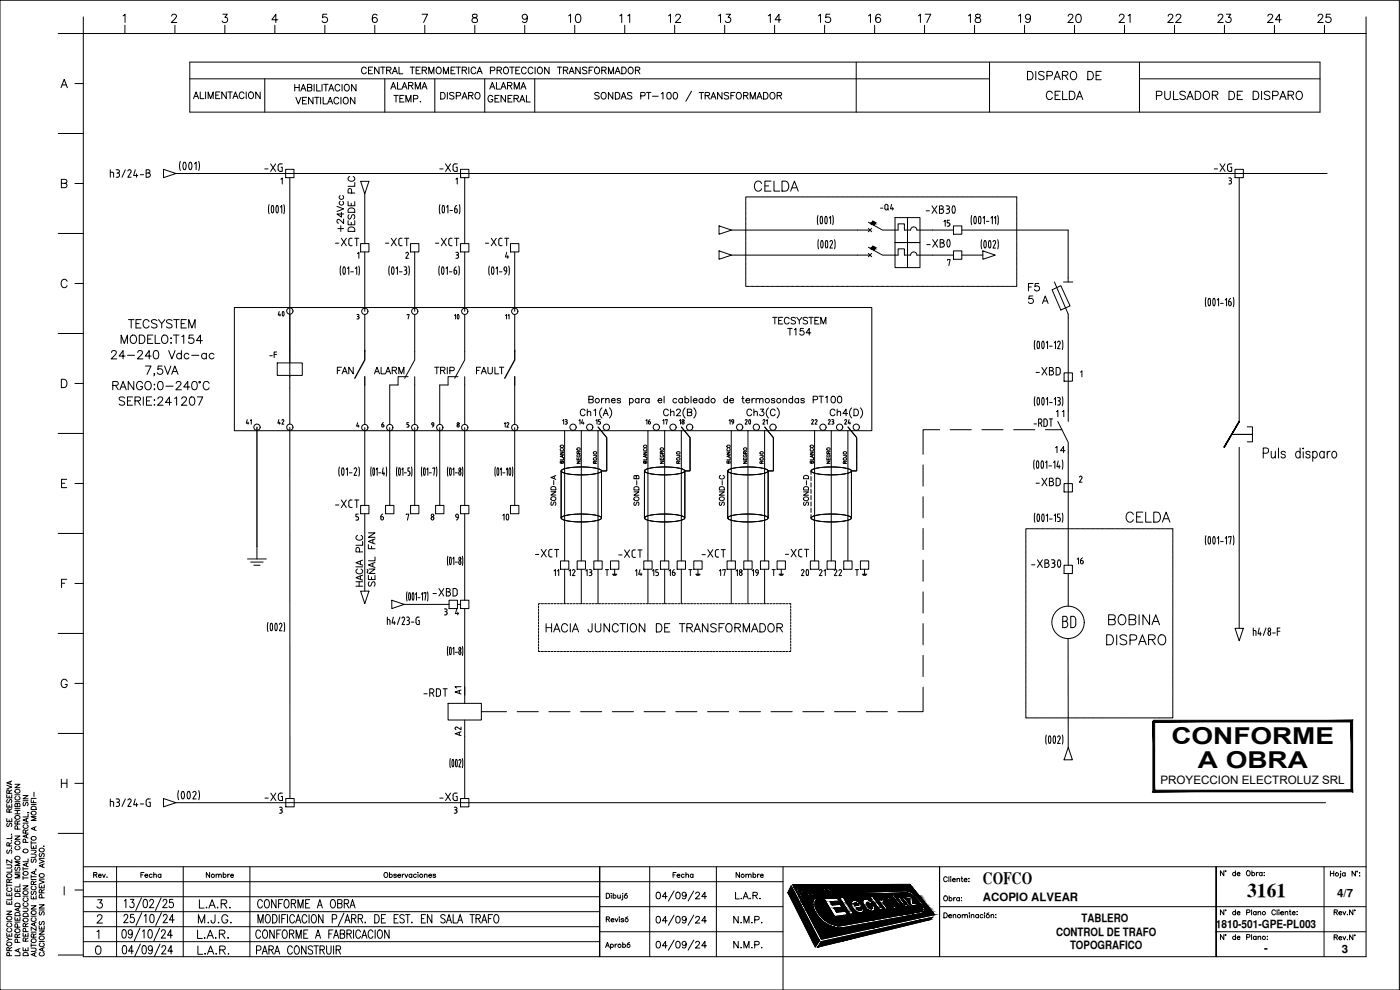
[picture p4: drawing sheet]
<svg xmlns="http://www.w3.org/2000/svg" width="420mm" height="297mm" viewBox="0 0 420 297" stroke-linecap="round" stroke-linejoin="round" font-family="sans-serif">
<defs><g id="words">
<text font-size="7.9" x="276.9" y="76.2">-XB0</text>
<text font-size="7.1" x="148.2" y="158">10</text>
<g font-size="7">
<text x="351.5" y="223.3">CONFORME</text>
<text x="359.5" y="230.5">A OBRA</text>
</g>
<g font-size="6.6">
<text x="336.9" y="158">CELDA</text>
<text x="238.1" y="174.6">20</text>
<text x="317.5" y="189.4">BD</text>
<text x="331.6" y="188.7">BOBINA</text>
<text x="330.9" y="194.7">DISPARO</text>
</g>
<g font-size="6.2">
<text x="225.1" y="58.6">CELDA</text>
<text x="35.3" y="104.4">MODELO:T154</text>
<text x="42.3" y="113.9">7,5VA</text>
</g>
<text font-size="5.9" x="374.3" y="269.1">3161</text>
<g font-size="5.7">
<text x="169.3" y="8.1">10</text>
<text x="184.9" y="8.1">11</text>
<text x="199.3" y="8.1">12</text>
<text x="214.5" y="8.1">13</text>
<text x="229.3" y="8.1">14</text>
<text x="244.5" y="8.1">15</text>
<text x="259.3" y="8.1">16</text>
<text x="274.5" y="8.1">17</text>
<text x="289.3" y="8.1">18</text>
<text x="304.4" y="8.1">19</text>
<text x="319.3" y="8.1">20</text>
<text x="334.4" y="8.1">21</text>
<text x="349.2" y="8.1">22</text>
<text x="364.1" y="8.1">23</text>
<text x="379.2" y="8.1">24</text>
<text x="394.1" y="8.1">25</text>
<text x="307.3" y="25">DISPARO DE</text>
<text x="312.9" y="31">CELDA</text>
<text x="345.7" y="31">PULSADOR DE DISPARO</text>
<text x="37.4" y="99.5">TECSYSTEM</text>
<text x="81.5" y="96.7">40</text>
<text x="134.1" y="97.4">10</text>
<text x="32.1" y="109">24-240 Vdc-ac</text>
<text x="32.5" y="118.2">RANGO:0-240°C</text>
<text x="34.6" y="122.8">SERIE:241207</text>
<text x="221.5" y="129.1">20</text>
<text x="309.7" y="147.1">-XBD</text>
<text x="184.5" y="168.6">-XCT</text>
<text x="162.6" y="190.9">HACIA JUNCTION DE TRANSFORMADOR</text>
<text x="125.9" y="210.3">-RDT</text>
<text x="76.2" y="273.8">CONFORME A OBRA</text>
</g>
<g font-size="5.3">
<text x="130.9" y="31">DISPARO</text>
<text x="78.3" y="52.6">-XG</text>
<text x="130.9" y="52.6">-XG</text>
<text x="363" y="52.6">-XG</text>
<text x="31.7" y="54.3">h3/24-B</text>
<text x="99.5" y="74.8">-XCT</text>
<text x="114.3" y="74.8">-XCT</text>
<text x="129.5" y="74.8">-XCT</text>
<text x="144.3" y="74.8">-XCT</text>
<text x="309.7" y="113.6">-XBD</text>
<text x="309" y="129.1">-RDT</text>
<text x="315.4" y="137.2">14</text>
<text x="99.5" y="153.5">-XCT</text>
<text x="112.9" y="157.3">6</text>
<text x="159.5" y="168.3">-XCT</text>
<text x="209.5" y="168.3">-XCT</text>
<text x="234.6" y="168.3">-XCT</text>
<text x="128.8" y="179.9">-XBD</text>
<text x="31.7" y="243.1">h3/24-G</text>
<text x="78.3" y="241.3">-XG</text>
<text x="130.9" y="241.3">-XG</text>
</g>
<text font-size="5.1" x="295" y="265.2">COFCO</text>
<g font-size="4.9">
<text x="107.2" y="23.3">CENTRAL TERMOMETRICA PROTECCION TRANSFORMADOR</text>
<text x="116.1" y="27.9">ALARMA</text>
<text x="145.7" y="27.9">ALARMA</text>
<text x="56.8" y="30.7">ALIMENTACION</text>
<text x="117.1" y="31.7">TEMP.</text>
<text x="145.3" y="31.7">GENERAL</text>
<text x="263.2" y="64.2">-Q4</text>
<text x="281.9" y="69.1">15</text>
<text x="79.7" y="108.7">-F</text>
<text x="99.8" y="113.2">FAN</text>
<text x="111.1" y="113.2">ALARM</text>
<text x="129.1" y="113.2">TRIP</text>
<text x="141.8" y="113.2">FAULT</text>
<text x="315.7" y="126.3">11</text>
<text x="218.4" y="152.8" transform="rotate(-90 218.4 152.8)">SOND-C</text>
<text x="169.7" y="173.9">12</text>
<text x="174.6" y="173.9">13</text>
<text x="189.4" y="173.9">14</text>
<text x="194.7" y="173.9">15</text>
<text x="199.7" y="173.9">16</text>
<text x="214.5" y="173.9">17</text>
<text x="219.8" y="173.9">18</text>
<text x="224.4" y="173.9">19</text>
<text x="244.8" y="173.9">21</text>
<text x="249.1" y="173.9">22</text>
<text x="322.1" y="170.4">16</text>
<text x="139.3" y="209.5" transform="rotate(-90 139.3 209.5)">A1</text>
<text x="139.3" y="221.9" transform="rotate(-90 139.3 221.9)">A2</text>
</g>
<text font-size="4.9" fill="#fff" x="66.7" y="168.3">-GND</text>
<g font-size="4.4">
<text x="72.7" y="128.4">41</text>
<text x="82.2" y="128.4">42</text>
<text x="113.2" y="129.5">6</text>
<text x="127.7" y="129.5">9</text>
<text x="167.6" y="128.4">13</text>
<text x="172.5" y="128.4">14</text>
<text x="192.6" y="128.4">16</text>
<text x="197.6" y="128.4">17</text>
<text x="217.7" y="128.4">19</text>
<text x="227.5" y="128.4">21</text>
<text x="242.4" y="128.4">22</text>
<text x="247.3" y="128.4">23</text>
<text x="252.2" y="128.4">24</text>
<text x="167.6" y="152.8" transform="rotate(-90 167.6 152.8)">SOND-A</text>
<text x="192.6" y="152.8" transform="rotate(-90 192.6 152.8)">SOND-B</text>
<text x="243.4" y="152.8" transform="rotate(-90 243.4 152.8)">SOND-D</text>
<text x="168.6" y="173.9" transform="rotate(-90 168.6 173.9)">11</text>
<text x="26.8" y="264.6">Rev.</text>
<text x="40.9" y="264.6">Fecha</text>
<text x="60.7" y="264.6">Nombre</text>
<text x="200.7" y="264.6">Fecha</text>
<text x="219.8" y="264.6">Nombre</text>
</g>
<g font-size="4">
<text x="153.8" y="97" transform="rotate(-90 153.8 97)">11</text>
<text x="153.5" y="129.5" transform="rotate(-90 153.5 129.5)">12</text>
<text x="181" y="128.4" transform="rotate(-90 181 128.4)">15</text>
<text x="206" y="128.4" transform="rotate(-90 206 128.4)">18</text>
</g>
<text font-size="3.5" x="348.3" y="235.2">PROYECCION ELECTROLUZ SRL</text>
<g font-size="3.4">
<text x="401.3" y="269.1">4/7</text>
<text x="295" y="270.2">ACOPIO ALVEAR</text>
<text x="316.9" y="280.8">CONTROL DE TRAFO</text>
<text x="324.5" y="276.7">TABLERO</text>
<text x="364.9" y="278.6">1810-501-GPE-PL003</text>
<text x="321.1" y="284.9">TOPOGRAFICO</text>
<text x="379.4" y="285.6">-</text>
<text x="402.7" y="285.9">3</text>
</g>
</g></defs>
<!-- layer: 0 -->
<g fill="none" stroke="#000" stroke-width=".3">
<path d="M0 .1h420v296.9h-420zM25 10.1h385v276.9h-385zM57 18.6h339.2v15h-339.2zM257 18.6v15M297 18.6v15M342 18.6v15M57 23.7h240M79.5 23.7v9.9M115.5 23.7v9.9M130.5 23.7v9.9M145.5 23.7v9.9M160.5 23.7v9.9"/>
<path d="M342 23.7h54.2M102.1 58.7a.64 .64 0 0 0-.1 .9 .64 .64 0 0 0 .9 0 .64 .64 0 0 0-.1-.9M104.9 53a.73 .73 0 0 0-.4 .8 .73 .73 0 0 0 .7 .6h.5a.73 .73 0 0 0 .8-.6 .73 .73 0 0 0-.5-.8M105.5 57.9l-.1-1.1-.3-.2-.5 .1-.1 1.2h2M106.5 54.8v1.1h-2M109.5 58.2v14.9M101.1 61.9l2 .8-2 .7M101.4 68.6h1.7M102.1 60.4a.64 .64 0 0 0-.1 .9 .64 .64 0 0 0 .9 0 .64 .64 0 0 0-.1-.9M102.3 67.7v1.7M102.5 63.7v1.5l-1.4-1h2M103.1 65.7v1.4l-1.4-1.3-.6 .4 .1 .6 .4 .2"/>
<path d="M104.5 66.2v1.2h2v-1.2M104.5 60.5v1.2h2v-1.2M104.8 68.3l.4-.2 1 .2 .3 .5v.6h-2v-.6zM104.8 64.4l-.3 .5 .3 .8 .4-.2 .5-1 .5-.1 .3 .5-.3 .8M104.8 62.6l.4-.2 1 .2 .3 .5v.6h-2v-.6zM105.4 61v.7M105.4 66.7v.7M70.3 92.3h191.3v36.9h-191.3zM109.5 94.4v11.1M124.5 94.4v11.1M139.5 94.4v11.1M154.5 94.4v11.1"/>
<path d="M308.7 86.1h.8M309.9 88.8h-1l-.1 1a.8 .8 0 0 1 1.2-.1 .8 .8 0 0 1-.2 1.2 .8 .8 0 0 1-1.1-.3M310 85.1h-1.3v2.2M311.8 85.1h-1.1l-.1 .9a.8 .8 0 0 1 1.2 0 .8 .8 0 0 1-.2 1.2 .8 .8 0 0 1-1.1-.3M312.8 91l.9-2.2 .9 2.2M313.2 90.3h1M320.6 83.2v1.4M109.5 115.5v11.9M119.5 115.5h-2.5v11.9M124.5 115.5v11.9M134.5 115.5h-2.5v11.9M139.5 115.5v11.9"/>
<path d="M154.5 115.5v11.9M169.5 129.1v39.2M174.5 129.1v39.2M175.6 123.2a.73 .73 0 0 0-.9-.4 .73 .73 0 0 0-.5 .7 .83 .83 0 0 0 .2 1.1 .83 .83 0 0 0 1.1-.1l.1-.2M176.3 122.8v1.9M178.2 123.1l.5-.3v1.9M179.5 129.1v39.2M180.6 122.4a2.04 2.04 0 0 0 0 3M180.8 129.8l.2 .1M181 129.9l.1 .2M181 124.7l.8-1.9 .7 1.9M181.1 130.1h.1"/>
<path d="M181.2 130.2h.1M181.2 130.2l.4 .4M181.6 130.7h.1M181.6 130.8l.1 .1M181.8 130.9h.1M181.8 131l.1 .1M181.9 131.1l.2 10.2h-1.6M182.9 122.4a2.04 2.04 0 0 1 0 3M194.5 129.1v39.2M199.5 129.1v39.2M200.6 123.2a.73 .73 0 0 0-.9-.4 .73 .73 0 0 0-.5 .7 .83 .83 0 0 0 .2 1.1 .83 .83 0 0 0 1.1-.1l.1-.2M201.3 122.8v1.9"/>
<path d="M203.1 123.2l.1-.4h.6l.4 .5-1.2 1.4h1.3M204.5 129.1v39.2M205.6 122.4a2.04 2.04 0 0 0 0 3M205.8 129.8l.2 .1M206 129.9l.1 .2M206.1 130.1h.1M206.2 130.2h.1M206.2 130.2l.4 .5M206.3 123.7l1.1-.1 .1-.7-1.2-.1v1.9l1.2-.1v-.7l-.3-.2M206.7 130.8h.1M206.7 130.8v.1M206.8 130.9h.1"/>
<path d="M206.8 131h.1M206.9 131v.1M206.9 131.1l.2 10.2M208.2 122.4a2.04 2.04 0 0 1 0 3M219.5 129.1v39.2M224.5 129.1v39.2M229.5 129.1v39.2M230.6 122.4a2.04 2.04 0 0 0 0 3M231 129.9l.1 .2M231.1 130.1l.1 .1M231.2 130.2l.1 .1M231.3 130.3v.1"/>
<path d="M231.3 130.4l.2 .2M231.5 130.6l.2 .2M231.7 130.8l.1 .1M231.8 131h.1M231.9 131v.1M231.9 131.1l.2 10.2M232.6 123.2a.73 .73 0 0 0-.8-.4 .73 .73 0 0 0-.6 .7 .83 .83 0 0 0 .2 1.1 .83 .83 0 0 0 1.1-.1l.1-.2M233.2 122.4a2.04 2.04 0 0 1 0 3M244.5 129.1v39.2M249.5 129.1v39.2M250.6 123.2a.73 .73 0 0 0-.9-.4 .73 .73 0 0 0-.5 .7 .83 .83 0 0 0 .2 1.1 .83 .83 0 0 0 1.1-.1l.1-.2M251.2 122.8v1.9"/>
<path d="M254.4 124.1h-1.4l.9-1.3v1.9M254.5 129.1v39.2M255.6 122.4a2.04 2.04 0 0 0 0 3M256 129.9l.1 .2M256.1 130.1l.1 .1M256.2 130.2l.4 .5M256.3 122.8h.7a1.07 1.07 0 0 1 .6 .9 1.07 1.07 0 0 1-.6 1h-.7zM256.6 130.8l.2 .1M256.8 131h.1M256.9 131v.1M256.9 131.1l.1 .1M257 131.2v10.1"/>
<path d="M258.2 122.4a2.04 2.04 0 0 1 0 3M277 139.5v6.3M282 128.9h-5v7.4M285.2 128.9h6.3M294.7 128.9h6.3M304.2 128.9h6.4M313.7 128.9h5M369.7 130.3h6.2M109.5 154.1v23.3M110.6 159.9h1.9l-1.9 1.3h1.9M168.4 155.4h.1M168.4 155.4v.1"/>
<path d="M168.4 154.3v1.1M168.4 155.5v.1M168.5 155.2l-.1 .2M168.5 155.6h.1M168.5 155.7h.1M168.6 155.1l-.1 .1M168.6 155.7l.2 .2M168.7 155.1h-.1M168.8 155l-.1 .1M168.9 155.9h.1M169 155.9h.1M169 155.9l.7 .3"/>
<path d="M169.1 141.8l.7 .3M169.2 154.8l-.4 .2M169.2 140.7l-.1 .1M169.3 154.8h-.1M169.3 140.7h-.1M169.8 156.2h.3M169.8 142.1l.8 .1M169.9 140.5l-.6 .2M170 140.5h.1M170 154.6l-.7 .2M170.1 156.2l.4 .1M170.4 140.4l-.3 .1"/>
<path d="M170.5 156.3h.1M170.5 154.5l-.4 .1M170.6 156.3l.3 .1M170.6 142.2h.3M170.7 154.5h-.2M170.7 154.5h.1M170.8 140.3l-.4 .1M170.9 156.4h.1M170.9 142.2v.1M171 156.4h.2M171 142.3h.2M171.1 154.4l-.3 .1"/>
<path d="M171.2 140.3h-.4M171.2 154.4h-.1M171.3 156.4h.1M171.3 142.3h.1M171.3 156.4l.3 .1M171.3 142.3l.3 .1M171.5 140.3h-.3M171.6 156.5h.4M171.6 142.4h.2M171.8 142.4h.2M171.9 154.3l-.7 .1M172 156.5l.7 .1"/>
<path d="M172 142.4h.4M172.3 140.2l-.7 .1M172.4 154.3h-.4M172.4 142.4h.3M172.6 140.2h-.3M172.7 156.6h.1M172.7 142.4h.1M172.8 156.6h.5M172.8 142.4l.2 .1M173.1 142.5h.3M173.4 156.6h.1M173.4 156.6h1.4"/>
<path d="M173.4 142.5h1.4M173.6 140.1l-1 .1M173.7 140.1h1.6M174.9 156.6h.6M175.1 154.2l-2.7 .1M175.1 154.2h.4M175.4 140.1h.1M175.5 154.2h.2M175.5 140.1l.7 .1M175.5 142.5h-.6M175.5 142.5h.4M175.6 156.6h-.1"/>
<path d="M175.8 154.2l.7 .1M176.2 140.2h.3M176.3 156.6h-.7M176.3 142.4l-.4 .1M176.3 156.6h.1M176.4 156.5h.2M176.5 154.3h.3M176.5 140.2h.1M176.6 140.2h.6M176.6 142.4h-.3M176.8 154.3h.1M176.9 154.3h.1"/>
<path d="M177 154.3l.2 .1M177.1 142.4h-.4M177.3 154.4h.2M177.3 140.2l.2 .1M177.3 156.5h-.6M177.4 156.4l-.1 .1M177.6 154.4h.3M177.6 140.3h.3M177.6 156.4h-.2M177.6 142.3l-.5 .1M177.6 156.4h.1M177.6 142.3h.1"/>
<path d="M177.7 142.3h.1M177.8 156.4h-.1M177.8 156.4h.1M177.9 156.4h.1M177.9 154.4l.4 .1M177.9 140.3l.4 .1M178 142.3h-.2M178.1 156.4h-.1M178.1 142.2l-.1 .1M178.3 140.4h.4M178.3 154.5h.1M178.4 154.5l.3 .1"/>
<path d="M178.4 156.3l-.3 .1M178.4 142.2h-.3M178.7 154.6h.3M178.7 140.4l.2 .1M178.8 142.1l-.3 .1M179 140.5h.1M179.1 154.7h.1M179.1 140.5l.1 .1M179.1 156.2l-.6 .1M179.2 154.7l.3 .1M179.2 156.2h-.1M179.2 140.6h.3"/>
<path d="M179.5 154.8h.1M179.5 140.6l.1 .1M179.6 154.8l.3 .1M179.6 140.7l.3 .1M179.6 156l-.4 .2M179.6 141.9l-.8 .2M179.7 156h.1M179.7 141.9h.1M180 154.9l.2 .1M180 140.8l.4 .3M180.1 155.9l-.3 .1M180.2 155.8h-.1"/>
<path d="M180.2 141.7l-.4 .2M180.2 155.1l.3 .3M180.3 155.8h-.1M180.4 141.1l.1 .2M180.5 155.6l-.2 .2M180.5 141.5l-.3 .2M180.5 155.5v.1M180.5 141.3v.1M180.5 155.4v.1M180.5 141.3v14.1M193.4 155.4h.1M193.4 155.4v.1"/>
<path d="M193.4 154.3v1.1M193.4 155.5l.1 .1M193.5 155.6h.1M193.5 155.7h.1M193.6 155.7l.1 .1M193.7 155.8h.1M193.8 155.8v.1M193.9 155.9l.4 .1M194.1 141.8l.2 .1M194.3 156l.1 .1M194.3 141.9h.1M194.4 156.1h.2"/>
<path d="M194.4 142h.2M194.5 140.6l-.4 .1M194.7 156.1v.1M194.7 142h.1M194.8 156.2h.3M194.8 142v.1M194.9 142.1l.7 .1M194.9 140.5l-.4 .1M195 140.5h.1M195.1 156.2l.4 .1M195.2 154.6l-1.4 .4-.4 .3M195.2 140.4l-.1 .1"/>
<path d="M195.3 154.5v.1M195.3 140.4h.1M195.4 140.4h-.1M195.5 156.3h.1M195.6 142.2h.3M195.6 156.3l.1 .1M195.7 154.5h-.4M195.8 156.4h.3M195.9 142.2l.3 .1M196.1 154.4l-.4 .1M196.2 156.4h.1M196.3 156.4l.3 .1"/>
<path d="M196.3 142.3l.3 .1M196.4 154.4h-.3M196.4 140.3l-.9 .1M196.5 140.3h.1M196.6 156.5h.3M196.6 142.4h.2M196.7 154.4h-.2M196.8 154.4h.1M196.8 142.4h.2M196.9 156.5h.1M197 156.5h.3M197 142.4h.3"/>
<path d="M197.1 154.3l-.3 .1M197.1 140.2l-.5 .1M197.1 154.3h.3M197.3 156.5l.2 .1M197.3 142.4h.1M197.4 142.4h.1M197.6 156.6h.1M197.6 142.4h.1M197.7 156.6h.2M197.7 142.4h.2M198 156.6h.3M198 142.4v.1"/>
<path d="M198.1 142.5h1.6M198.4 156.6h1.3M198.6 140.1l-1.5 .1M198.7 140.1h1.6M199.8 156.6h.1M199.8 142.5h.1M199.9 156.6h.6M199.9 142.5h.5M200.4 140.1l1.1 .1M200.5 142.5h-.1M200.7 154.2l-3.3 .1M200.8 154.2l.7 .1"/>
<path d="M201.4 156.6h-.9M201.5 140.2l1 .1M201.5 154.3h.3M201.5 142.4l-1 .1M201.8 154.3l.4 .1M201.8 142.4h-.2M201.9 142.4h.1M202 142.4h.1M202.2 156.5h-.8M202.2 156.5h.1M202.3 154.4h.2M202.6 154.4h.2"/>
<path d="M202.6 140.3h.3M202.6 156.4l-.3 .1M202.6 142.3l-.5 .1M202.6 142.3h.1M202.8 154.4h.1M202.9 156.4h-.3M202.9 156.4h.1M202.9 154.4l.3 .1M202.9 140.3l.4 .1M203 142.3h-.3M203.2 154.5h.1M203.3 154.5h.1"/>
<path d="M203.3 140.4h.3M203.3 156.3l-.3 .1M203.4 156.3h.1M203.4 154.5h.2M203.4 142.2l-.4 .1M203.6 154.5l.4 .1M203.6 140.4l.3 .1M203.6 142.2h-.1M203.8 156.2l-.3 .1M203.8 142.1l-.1 .1M204 140.5h.1M204.1 154.7h.1"/>
<path d="M204.1 140.5l.1 .1M204.1 156.2h-.2M204.2 154.7h.1M204.3 140.6h.1M204.3 154.7l.6 .2M204.3 140.6l.6 .1M204.5 156.1l-.4 .1M204.5 142l-.6 .1M204.5 142h.1M204.6 156.1h-.1M204.6 156h.1M204.6 141.9h.1"/>
<path d="M204.9 154.9l.3 .1M204.9 140.8l.5 .3M205.1 155.9l-.4 .1M205.1 141.7l-.4 .2M205.2 155.8h-.1M205.2 141.7h-.1M205.2 155.1l.3 .3M205.4 141.1l.1 .2M205.5 155.6l-.3 .2M205.5 141.5l-.3 .2M205.5 155.5v.1M205.5 141.3v.1"/>
<path d="M205.5 141.3h1.5M205.5 155.4v.1M205.5 141.3v14.1M218.4 155.4h.1M218.4 155.4v.1M218.4 154.4v1M218.4 155.5l.1 .1M218.5 155.6h.1M218.5 155.7h.1M218.6 155.7l.1 .1M218.8 155.8l.5 .2M219 154.9l-.6 .5"/>
<path d="M219.1 154.9h.1M219.3 156l.2 .1M219.6 156.1l.1 .1M219.8 156.2h.3M219.9 154.7l-.7 .1M219.9 154.6v.1M220 142.1l.4 .1M220.1 156.2l.2 .1M220.2 154.6h-.2M220.2 140.4l-.1 .1M220.3 156.3h.1M220.4 156.3h.1"/>
<path d="M220.4 142.2l.8 .1M220.5 156.3l.2 .1M220.7 154.5l-.4 .1M220.8 156.4h.3M221 154.4l-.3 .1M221 140.3l-.7 .1M221 154.4h.1M221.2 156.4h.3M221.3 154.4h-.2M221.3 142.3h.2M221.3 140.3h-.3M221.3 140.3h.1"/>
<path d="M221.4 154.4h-.1M221.4 154.4h.1M221.4 140.3h.1M221.5 154.4h.1M221.6 156.4l.2 .1M221.6 142.3l.2 .1M221.6 140.2l-.1 .1M221.7 154.4h.1M221.8 142.4h.5M221.8 156.5h.1M221.9 156.5h.3M222.1 154.3l-.3 .1"/>
<path d="M222.1 140.2h-.4M222.1 154.3h.3M222.2 156.5h.1M222.3 156.5l.2 .1M222.3 142.4h.2M222.6 156.6h.3M222.6 142.4h.3M222.8 154.3h-.4M222.8 140.2h-.7M223 142.4l2.4 .1M223 156.6h.3M223.4 154.2l-.6 .1"/>
<path d="M223.4 140.1l-.6 .1M223.5 154.2h2M223.5 140.1h.1M223.7 140.1h1.6M225.3 140.1h.1M225.4 140.1h.1M225.6 154.2h.1M225.6 140.1l.3 .1M225.8 154.2l.7 .1M226 140.2h.3M226.1 156.6h-2.7M226.1 156.6h.3"/>
<path d="M226.3 140.2l1.1 .1M226.4 142.4l-1 .1M226.4 142.4h.1M226.5 154.3l.6 .1M226.7 156.5h-.3M226.8 142.4h-.2M227.1 154.4h.1M227.1 156.5h-.3M227.1 142.4h-.2M227.3 154.4h.1M227.5 154.4h.1M227.5 140.3h.1"/>
<path d="M227.6 154.4h.1M227.6 140.3h.1M227.6 156.4l-.4 .1M227.6 142.3l-.4 .1M227.6 142.3h.1M227.8 140.3h.3M227.8 154.4h.1M227.8 154.4l.4 .1M227.9 156.4h-.3M227.9 142.3h-.2M227.9 156.4h.1M227.9 142.3h.1"/>
<path d="M228.1 140.3l.5 .1M228.2 154.5h.2M228.3 142.2l-.3 .1M228.3 156.3l-.3 .1M228.3 142.2h.1M228.4 156.3h.1M228.4 154.5h.2M228.6 154.5l.3 .1M228.6 140.4l.3 .1M228.6 142.2h-.2M228.9 154.6h.1M229 154.6h.1"/>
<path d="M229 140.5h.1M229.1 154.7h.1M229.1 140.5l.1 .1M229.1 156.2l-.6 .1M229.1 142.1l-.4 .1M229.2 154.7l.6 .2M229.3 140.6h.1M229.3 140.6l.5 .1M229.4 156.1l-.3 .1M229.4 142l-.3 .1M229.5 156.1h-.1M229.5 142h-.1"/>
<path d="M229.9 154.9l.3 .1M229.9 140.8h.1M229.9 155.9l-.4 .2M229.9 141.8l-.4 .2M230 140.8l.2 .1M230 155.9h-.1M230 141.8h-.1M230.2 155.8l-.2 .1M230.2 141.7l-.2 .1M230.2 155.1h.1M230.2 140.9l.2 .2M230.3 155.1h.1"/>
<path d="M230.4 155.2l.1 .2M230.4 141.1l.1 .2M230.5 155.6l-.3 .2M230.5 155.5v.1M230.5 141.3l-.3 .4M230.5 141.3h1.5M230.5 141.3v14.2M243.4 155.4h.1M243.4 155.4v.1M243.4 154.4v1M243.4 155.5l.1 .1M243.5 155.6h.1"/>
<path d="M243.5 155.7h.1M243.6 155.7l.4 .2M243.9 155l-.5 .4M244 155.9l.1 .1M244.1 156h.1M244.2 156l.5 .2M244.7 154.7l-.8 .3M244.8 156.2l.7 .1M244.8 154.7h-.1M244.9 142.1h.1M245 142.1l.7 .1M245.2 154.6l-.4 .1"/>
<path d="M245.2 140.4l-.2 .1M245.5 154.5l-.2 .1M245.5 156.3l.5 .1M245.6 140.4h-.3M245.6 154.5h-.1M245.7 142.2l.5 .1M245.9 154.5h-.3M245.9 140.3l-.3 .1M246 154.4l-.1 .1M246 140.3h-.1M246.1 156.4h.1M246.2 156.4h.1"/>
<path d="M246.3 154.4h-.3M246.3 142.3h.1M246.3 140.3h-.3M246.4 156.4h.1M246.4 142.3h.1M246.4 156.4l.3 .1M246.4 142.3l.4 .1M246.6 154.4h-.3M246.6 140.2l-.3 .1M246.7 156.5h.1M246.8 156.5h.3M246.8 142.4h.3"/>
<path d="M247 140.2h-.3M247.1 156.5l.4 .1M247.1 142.4h.4M247.3 140.2h-.2M247.4 154.3l-.7 .1M247.4 140.2h-.1M247.4 154.3h.3M247.6 156.6h.2M247.6 142.4h.3M247.7 140.2h-.3M247.7 140.2h.1M247.8 154.3h-.1"/>
<path d="M247.9 156.6h.1M248 156.6h2.6M248 142.4l.5 .1M248.4 154.2l-.6 .1M248.4 140.1l-.6 .1M248.5 154.2h1.6M248.5 140.1h.1M248.5 142.5h1.9M248.7 140.1h1.6M250.2 154.2h.3M250.3 140.1h.2M250.6 154.2l.9 .1"/>
<path d="M250.6 140.1l.3 .1M250.6 156.6h.4M251 140.2h.3M251 142.4l-.6 .1M251.1 156.6h-.1M251.1 156.6h.3M251.3 140.2h.3M251.4 142.4h-.4M251.5 154.3h.5M251.6 140.2h.6M251.7 156.5h-.3M252 154.3l.1 .1"/>
<path d="M252.1 154.4h.1M252.1 156.5h-.3M252.1 142.4h-.7M252.3 154.4h.4M252.3 140.2v.1M252.4 140.3h.3M252.4 156.4l-.2 .1M252.4 156.4h.1M252.5 142.3l-.3 .1M252.7 142.3h-.2M252.7 142.3h.1M252.8 154.4l.6 .1"/>
<path d="M252.8 140.3h.3M252.8 156.4h-.3M252.8 156.4h.1M252.9 142.3h-.1M253.1 140.3l.4 .1M253.2 156.4h-.3M253.4 154.5h.1M253.4 156.3l-.2 .1M253.5 154.5h.1M253.5 140.4h.1M253.6 154.5l.5 .2M253.6 140.4l.3 .1"/>
<path d="M253.6 142.2l-.7 .1M254 140.5l.2 .1M254 156.2l-.5 .1M254 142.1l-.3 .1M254.1 154.7l1 .3M254.3 140.6l.8 .3M254.8 156l-.8 .2M254.8 141.8l-.8 .3M255.1 155h.1M255.1 140.9h.1M255.2 155.8l-.4 .2M255.2 141.7l-.4 .1"/>
<path d="M255.2 155.1h.1M255.2 140.9l.2 .2M255.3 155.1h.1M255.4 155.2l.1 .2M255.4 141.1l.1 .2M255.5 155.6l-.3 .2M255.5 155.5v.1M255.5 141.3l-.3 .4M255.5 141.3h1.5M255.5 141.3v14.2M277 149v6.4M277 158.5v6.4"/>
<path d="M106.8 175.9h2M106.8 174.5h2M106.8 170.1h2M107.3 170.7a.74 .74 0 0 0-.5 .9 .74 .74 0 0 0 .8 .6h.5a.74 .74 0 0 0 .7-.6 .74 .74 0 0 0-.4-.9M107.3 160.6a.74 .74 0 0 0-.5 .9 .74 .74 0 0 0 .8 .6h.5a.74 .74 0 0 0 .7-.6 .74 .74 0 0 0-.4-.9M107.8 174.5v1.4M107.9 165.6l-.1-1.1-.3-.2-.5 .1-.2 1.2h2M108.2 168.4v.9M108.2 172.8v1M108.8 172.6l-2 .7 2 .8M108.8 168.1l-2 .7 2 .8M108.8 162.5v1.1h-2"/>
<path d="M110.2 170.8l.2 .3-.2 .5 .2 .4M110.6 172.6v1.3h1.9v-1.3M110.6 163.4v1.2h1.9M110.7 170.7h1.8l-1.8 1.4h1.8M110.8 174.5l-.2 .5 .2 .9 .5-.2 .7-1.2h.3l.2 .5-.2 .9M111.5 163.9v.7M111.5 173.1v.8M111.9 162v.9M111.9 169v1M112.5 168.7l-1.9 .8 1.9 .8M112.5 167.1v1.2h-1.9M112.5 161.7l-1.9 .8 1.9 .7"/>
<path d="M169.5 170.8v10.3M174.5 170.8v10.3M179.5 170.8v10.3M183.8 172.3h1.3M184 172.5h1M184.1 172.6h.7M184.5 170.8v1.5M194.5 170.8v10.3M199.5 170.8v10.3M204.5 170.8v10.3M208.8 172.3h1.3M209 172.5h1"/>
<path d="M209.1 172.6h.7M209.5 170.8v1.5M219.5 170.8v10.3M224.5 170.8v10.3M229.5 170.8v10.3M233.8 172.3h1.3M234 172.5h1M234.1 172.6h.7M234.5 170.8v1.5M258.8 172.3h1.3M259 172.5h1M259.1 172.6h.7"/>
<path d="M259.5 170.8v1.5M277 168.1v6.3M277 177.6v6.3M320.6 172.1v9.8M161.6 195.1v.4h.6M161.6 181.8v.6M161.6 182.8v.6M161.6 183.7v.6M161.6 192.3v.6M161.6 193.2v.7M161.6 194.2v.6M162.2 181.1h-.6v.4"/>
<path d="M162.5 195.5h.6M162.5 181.1h.6M163.4 195.5h.7M163.4 181.1h.7M164.4 195.5h.6M164.4 181.1h.6M165.3 195.5h.7M165.3 181.1h.7M166.3 195.5h.6M166.3 181.1h.6M167.2 195.5h.7M167.2 181.1h.7"/>
<path d="M168.2 195.5h.6M168.2 181.1h.6M169.1 195.5h.7M169.1 181.1h.7M170.1 195.5h.6M170.1 181.1h.6M171 195.5h.7M171 181.1h.7M172 195.5h.6M172 181.1h.6M173 195.5h.6M173 181.1h.6"/>
<path d="M173.9 195.5h.6M173.9 181.1h.6M174.9 195.5h.6M174.9 181.1h.6M175.8 195.5h.6M175.8 181.1h.6M176.8 195.5h.6M176.8 181.1h.6M177.7 195.5h.7M177.7 181.1h.7M178.7 195.5h.6M178.7 181.1h.6"/>
<path d="M179.6 195.5h.7M179.6 181.1h.7M180.6 195.5h.6M180.6 181.1h.6M181.5 195.5h.7M181.5 181.1h.7M182.5 195.5h.6M182.5 181.1h.6M183.4 195.5h.7M183.4 181.1h.7M184.4 195.5h.6M184.4 181.1h.6"/>
<path d="M185.3 195.5h.7M185.3 181.1h.7M186.3 195.5h.6M186.3 181.1h.6M187.2 195.5h.7M187.2 181.1h.7M188.2 195.5h.6M188.2 181.1h.6M189.1 195.5h.7M189.1 181.1h.7M190.1 195.5h.6M190.1 181.1h.6"/>
<path d="M191.1 195.5h.6M191.1 181.1h.6M192 195.5h.6M192 181.1h.6M193 195.5h.6M193 181.1h.6M193.9 195.5h.6M193.9 181.1h.6M194.9 195.5h.6M194.9 181.1h.6M195.8 195.5h.6M195.8 181.1h.6"/>
<path d="M196.8 195.5h.6M196.8 181.1h.6M197.7 195.5h.7M197.7 181.1h.7M198.7 195.5h.6M198.7 181.1h.6M199.6 195.5h.7M199.6 181.1h.7M200.6 195.5h.6M200.6 181.1h.6M201.5 195.5h.7M201.5 181.1h.7"/>
<path d="M202.5 195.5h.6M202.5 181.1h.6M203.4 195.5h.7M203.4 181.1h.7M204.4 195.5h.6M204.4 181.1h.6M205.3 195.5h.7M205.3 181.1h.7M206.3 195.5h.6M206.3 181.1h.6M207.2 195.5h.7M207.2 181.1h.7"/>
<path d="M208.2 195.5h.6M208.2 181.1h.6M209.1 195.5h.7M209.1 181.1h.7M210.1 195.5h.6M210.1 181.1h.6M211.1 195.5h.6M211.1 181.1h.6M212 195.5h.6M212 181.1h.6M213 195.5h.6M213 181.1h.6"/>
<path d="M213.9 195.5h.6M213.9 181.1h.6M214.9 195.5h.6M214.9 181.1h.6M215.8 195.5h.7M215.8 181.1h.7M216.8 195.5h.6M216.8 181.1h.6M217.7 195.5h.7M217.7 181.1h.7M218.7 195.5h.6M218.7 181.1h.6"/>
<path d="M219.6 195.5h.7M219.6 181.1h.7M220.6 195.5h.6M220.6 181.1h.6M221.5 195.5h.7M221.5 181.1h.7M222.5 195.5h.6M222.5 181.1h.6M223.4 195.5h.7M223.4 181.1h.7M224.4 195.5h.6M224.4 181.1h.6"/>
<path d="M225.3 195.5h.7M225.3 181.1h.7M226.3 195.5h.6M226.3 181.1h.6M227.2 195.5h.7M227.2 181.1h.7M228.2 195.5h.6M228.2 181.1h.6M229.2 195.5h.6M229.2 181.1h.6M230.1 195.5h.6M230.1 181.1h.6"/>
<path d="M231.1 195.5h.6M231.1 181.1h.6M232 195.5h.6M232 181.1h.6M233 195.5h.6M233 181.1h.6M233.9 195.5h.6M233.9 181.1h.6M234.9 195.5h.6M234.9 181.1h.6M235.8 195.5h.7M235.8 181.1h.7"/>
<path d="M236.8 181.1h.5v.4M237.3 195.1v.4h-.5M237.3 181.8v.6M237.3 182.8v.6M237.3 183.7v.6M237.3 192.3v.6M237.3 193.2v.7M237.3 194.2v.6M277 187.1v6.4M277 196.6v6.4M144.5 213.5h7.5M155.2 213.5h6.3"/>
<path d="M164.7 213.5h6.4M174.2 213.5h6.4M183.8 213.5h6.3M193.3 213.5h6.3M202.8 213.5h6.4M212.3 213.5h6.4M221.9 213.5h6.3M231.4 213.5h6.3M240.9 213.5h6.4M250.4 213.5h6.4M260 213.5h6.3M277 206.2v7.3h-7.5"/>
<path d="M25 260.1h385M25 264.5h210M25 278.1h155M25 273.5h155M25 269.1h155M35 260.1v26.9M55 260.1v26.9M75 260.1v26.9M180 272h55M180 279.6h55M195 260.1v26.9M215 260.1v26.9"/>
<path d="M235 260.1v36.9M237.4 265.8l8.5 16.4-1.2 1.9-8.2-16.3zM238 265.5l35.1-.1 7.3 9-33.9 7.4zM238.8 266.6h1.4a.78 .78 0 0 1 .7 .5 .78 .78 0 0 1-.2 .9h-.6l.5 1h-.5zM239.6 266.9l.6 .1 .2 .6h-.5zM242.8 267l-.8-.1 .4 .7 .5-.2-.1-.4M243 267.9h-.4l.6 1h-.5l-1.3-2.3h1.5l.5 .6v.5l.5 .3M243 267.9l.3 .1M243.3 268l.6 .9 .5-.1-.6-.8M244.4 266.5a1.76 1.76 0 0 1 1.8 2.2 1.76 1.76 0 0 1-1.8-2.2zM244.8 266.9a1.58 1.58 0 0 1 1.1 1.5 1.58 1.58 0 0 1-1.1-1.5zM246 266.5h.5l.8 .7-.1-.7 .5-.1 .1 1.2 .6 1.1h-.5l-.5-.9z"/>
<path d="M247.3 269.6l3.9-.2 .7 1-2.8 .1 .6 1 2.4-.1 .7 .9-2.5 .2 .8 1.2 2.6-.3 .7 1.1-3.9 .5zM248.2 266.4h1.2l.3 .4h-.8l.4 .5h.6l.2 .3-.6 .1 .4 .5h.7l.2 .4h-1.2zM251.5 266.8l-.6-.5h-.5a1.97 1.97 0 0 0 1.7 2.2v-.7l-.4-.1M251.5 266.8l.1 .2M251.6 267l-.7-.3a1.39 1.39 0 0 0 .9 1.4v-.4M251.7 277.8h.1M252 269.4l1.1-.1 3.2 4.9-1.2 .2zM253.4 266.8l-.7-.5h-.4a1.97 1.97 0 0 0 1.6 2.2l.1-.8M253.4 266.8v.1l-.3 .1-.4-.4a1.39 1.39 0 0 0 1 1.5l-.1-.4h.4M253.6 266.3h.5l1.3 2h-.4zM255.1 266.3a1.63 1.63 0 0 1 1.6 2 1.63 1.63 0 0 1-1.6-2zM255.4 266.6a1.59 1.59 0 0 1 1 1.4 1.59 1.59 0 0 1-1-1.4z"/>
<path d="M255.6 270.5a2.22 2.22 0 0 1 3.2 1.1l.3 .5-2.1 .3 1 .7h.2l.2-.4 .8-.1a1.15 1.15 0 0 1-.5 1.3 1.15 1.15 0 0 1-1.4-.1 2.73 2.73 0 0 1-1.7-3.3zM256.5 266.3h.3l1.2 1-.7-1h.3l1.3 1.8-.3 .1-1.2-1 .7 1-.3 .1zM256.5 271.1l.6-.1 .6 .6-1.2 .2zM261 271.2l-.8-.5a1.55 1.55 0 0 0 1.5 1.9l-.2-.8M262 271l-1 .2M262 271l-1.3-1a1.06 1.06 0 0 0-1.4-.2 1.06 1.06 0 0 0-.3 1.4 2.99 2.99 0 0 0 3.2 2.1 1.2 1.2 0 0 0 .2-1.6l-.9 .1M263.4 269.7h.8l.3 .3 .2-.4h.2l.7 .9-.3 .1-.1 .3 1.2 1.9-.8 .1zM263.5 272.5l.6 .5h.8M263.6 272.6l-1.5-2.1h-.4l-.4-.6h.4l-.7-.9 .9-.1 .7 .9h.4l.4 .6h-.4l1.2 1.7 .6 .2 .5 .7-.5 .1M265.6 270.5v.1M266.2 269.5a2.51 2.51 0 0 1 2.9 2.9 2.51 2.51 0 0 1-2.9-2.9zM267.4 268.4l.7-.1 2.9 3.9-.7 .1z"/>
<path d="M268.6 271.6v-.3l-.2-.6-.8-.5a.55 .55 0 0 0-.9-.1 .55 .55 0 0 0 .2 .9l.3 .4 .8 .6 .5-.1 .1-.3M268.8 272.7l.8-.1 .3 .4h-.7l1.1 .4 .5 .6-.1 .4-.8-.1-.4-.5 .3-.1 .3 .3 .2-.1-1-.4-.5-.6zM269.3 269.2h.7l1.4 1.9 .6 .3 .1-.3-1.5-1.9 .7-.1 2 2.8-.6 .1-.3-.4v.3a.91 .91 0 0 1-1.4-.4zM269.4 272.5h.1M270.8 274.1l.5 .2h-.2zM271.7 269.1l1.6-.1 .5 .5 .1 1.6 .9-.1 .5 .6-1.6 .3-.6-.8-.1-1.5-.9 .1zM271.7 272.6l.2 .2M271.7 272.6l-.6-.1 .4 .6h.3l.1-.3M272 267.8l-12.8 .5-.2-.5 13-.5a7.8 7.8 0 0 1 5.5 5.6l-.3 .7-.7 .5-23.2 4.2a8.6 8.6 0 0 1-9.4-7l.1-.7 .6-1.3 .5 .2a4.5 4.5 0 0 0 1.5 5.7 8 8 0 0 0 5.1 2.6M272 267.8a7.2 7.2 0 0 1 4.8 5.3l-.6 .4-24.5 4.3M272.1 273.4h-.2l.5 .7-.4 .1-1.2-1.6 .2-.3a.84 .84 0 0 1 1.2 .8l.3 .1 .6 .8-.4 .1-.5-.6M272.1 273.4h.1"/>
<path d="M272.5 272.1h.4l1.1 1.4 .5-.1 .2 .3-.8 .1zM272.9 273.7l.6 .2-.3 .1zM274.6 273.4l.5 .2zM282 272h127.9M282 260.1v26.9M364.9 279.6h45M397.4 260.1v26.9M25 282.5h155M180 287v-26.9v26.9M246.5 282.5l33.4-7.3-.8 .7-33.7 8.3zM365 287v-26.9v26.9"/>
</g>
<!-- layer: SYMS -->
<g fill="none" stroke="#000" stroke-width=".3">
<path d="M49.1 50.8l3.7 1.3-3.7 1.2zM85.7 50.8h2.5v2.5h-2.5zM138.2 50.8h2.5v2.5h-2.5zM370.6 50.8h2.5v2.5h-2.5zM108.2 73.1h2.5v2.5h-2.5zM123.2 73.1h2.5v2.5h-2.5zM138.2 73.1h2.5v2.5h-2.5zM153.2 73.1h2.5v2.5h-2.5zM257.3 69h3.8M257.3 76.5h3.8M260.6 68.5l1 1M260.6 76l1 1"/>
<path d="M260.6 66.7l4.2 2.3h4.7v-1.8h1.9v1.8h1.9a.94 .94 0 0 1 .9-.9 .94 .94 0 0 1 1 .9M260.6 74.2l4.2 2.3h4.7v-1.8h1.9v1.8h1.9a.94 .94 0 0 1 .9-.9 .94 .94 0 0 1 1 .9M261.5 67.1l.4-.8 .9 .5-.5 .8M261.5 74.6l.4-.7 .9 .4-.5 .8M261.6 68.5l-1 1M261.6 76l-1 1M268.6 65.3h3.8v7.5h-3.8zM268.6 72.8h3.8v7.5h-3.8zM272.4 65.3h3.7v7.5h-3.7zM272.4 72.8h3.7v7.5h-3.7zM83.2 108.9h7.5v3.7h-7.5zM87 105.1v3.8"/>
<path d="M87 112.6v3.8M319.3 111.9h2.5v2.5h-2.5zM108.2 151.6h2.5v2.5h-2.5zM123.2 151.6h2.5v2.5h-2.5zM130.7 151.6h2.5v2.5h-2.5zM138.2 151.6h2.5v2.5h-2.5zM319.3 145.1h2.5v2.5h-2.5zM74.3 167.7h5.6M75.2 168.6h3.8M76.2 169.6h1.8M77.1 164v3.7M168.2 168.3h2.5v2.5h-2.5z"/>
<path d="M173.2 168.3h2.5v2.5h-2.5zM178.2 168.3h2.5v2.5h-2.5zM183.2 168.3h2.5v2.5h-2.5zM193.2 168.3h2.5v2.5h-2.5zM198.2 168.3h2.5v2.5h-2.5zM203.2 168.3h2.5v2.5h-2.5zM208.2 168.3h2.5v2.5h-2.5zM218.2 168.3h2.5v2.5h-2.5zM223.2 168.3h2.5v2.5h-2.5zM228.2 168.3h2.5v2.5h-2.5zM233.2 168.3h2.5v2.5h-2.5zM248.2 168.3h2.5v2.5h-2.5z"/>
<path d="M253.2 168.3h2.5v2.5h-2.5zM258.2 168.3h2.5v2.5h-2.5zM319.3 169.6h2.5v2.5h-2.5zM134.8 180.1h2.5v2.5h-2.5zM138.2 180.1h2.5v2.5h-2.5zM134.5 211h10v5h-10zM49.1 239.6l3.7 1.2-3.7 1.3zM85.8 239.6h2.5v2.5h-2.5zM138.2 239.6h2.5v2.5h-2.5z"/>
<circle cx="109.5" cy="93.4" r=".94"/>
<circle cx="124.5" cy="93.4" r=".94"/>
<circle cx="154.5" cy="93.4" r=".94"/>
<circle cx="77.1" cy="128.2" r=".94"/>
<circle cx="87" cy="128.2" r=".94"/>
<circle cx="109.5" cy="128.3" r=".94"/>
<circle cx="124.5" cy="128.3" r=".94"/>
<circle cx="132" cy="128.3" r=".94"/>
<circle cx="139.5" cy="128.3" r=".94"/>
<circle cx="154.5" cy="128.3" r=".94"/>
<circle cx="177" cy="128.2" r=".94"/>
<circle cx="182" cy="128.2" r=".94"/>
<circle cx="202" cy="128.2" r=".94"/>
<circle cx="207" cy="128.2" r=".94"/>
<circle cx="232" cy="128.2" r=".94"/>
<circle cx="257" cy="128.2" r=".94"/>
</g>
<!-- layer: TERMS -->
<g fill="none" stroke="#000" stroke-width=".3">
<path d="M84.3 53.8l.4-.4v1.8M136.8 53.8l.4-.4v1.8M368.8 55.2h.4M369.2 54.2l.4 .4-.1 .4-.3 .2M107.3 76.1l.4-.4v1.8M122.5 76.3l-.7 1.2h.8M137.2 76.5l.4 .2v.4M137.6 77.1l-.2 .3-.6 .1M152.1 75.7l-.4 1.4h1M152.4 76.7v.8M284.4 78.1v-.2h.8l-.4 1.8M107.1 94.4h.3"/>
<path d="M107.4 94.3l.3 .4-.4 .3M107.4 94.9l.3 .3M107.7 95.3v.1M107.7 95.4l-.1 .3h-.5M122.2 94.5l.6-.1-.3 1.3M324.3 111.7l.4-.4v1.8M107.3 126.8l-.3 1.1h.8M107.5 127.6v.6M122.1 128.2h.3M122.4 127.4l.3 .3-.3 .5M122.6 126.8h-.5v.6h.3M137.8 127.7v.2"/>
<path d="M137.8 127.7a.32 .32 0 0 0-.5-.2 .32 .32 0 0 0 0 .5 .32 .32 0 0 0 .5-.2M107.2 155.1l.4 .1v.6l-.8 .2M121.9 154.4v-.2h.8l-.4 1.8M136.8 154.4l.4-.2 .3 .2 .1 .8-.8-.2zM137.6 155.2l-.2 .5-.4 .3M324 143.2l.2-.3h.3l.2 .6M324.7 143.5l-.8 1.2h.8M181.7 170.9h1M182.2 170.9v1.8M206.7 170.9h1M207.2 170.9v1.8M231.7 170.9h1"/>
<path d="M232.2 170.9v1.8M256.7 170.9h1M257.2 170.9v1.8M133.4 182.7l.7 .2v.4l-.3 .2M133.6 183.5a.5 .5 0 0 1 .6 .4 .5 .5 0 0 1-.4 .6h-.4M137.1 182.7l-.4 1.4h1M137.4 183.7v.8M83.9 244h.4M84.3 243l.4 .4-.1 .4-.3 .2M136.3 244h.4M136.7 243l.4 .4v.4l-.4 .2"/>
<circle cx="137.5" cy="127.1" r=".31"/>
<circle cx="129.7" cy="155.5" r=".46"/>
<circle cx="129.8" cy="154.6" r=".39"/>
</g>
<!-- layer: SIM_SIMBOLOS -->
<path d="M122.5 113h-3v2.5M124.5 105.5v2.5l-3 5.5M124.5 113v2.5M137.5 113h-3v2.5M139.5 105.5v2.5l-3 5.5M139.5 113v2.5M317.5 126.5l3.1 6.2v3.1" fill="none" stroke="#000" stroke-width=".3"/>
<!-- layer: CDO_220VCA -->
<g fill="none" stroke="#000" stroke-width=".3">
<path d="M88.5 25.3v2M88.5 26.3h1.3M88.8 29.2l.8 2 .7-2M89.8 25.3v2M90.3 27.3l.7-2 .8 2M90.6 26.6h.9M90.8 30.1h.8M92 29.2h-1.2v2h1.2M92.3 26.3l1.1-.1 .1-.7-1.2-.2v2l1.2-.2 .1-.5-.5-.3M93.9 29.2v2l-1.3-2v2M94.3 25.3v2M94.4 29.2h1.4"/>
<path d="M95 25.3v2h1.2M95.1 29.2v2M96.2 29.2v2M96.6 25.3v2M97 29.2v2h1.1M97.1 25.3h1.4M97.8 25.3v2M98.3 31.2l.8-2 .7 2M98.6 30.5h1M98.7 27.3l.7-2 .8 2M98.9 26.6h1M101.7 29.7a.74 .74 0 0 0-.9-.5 .74 .74 0 0 0-.6 .8 .83 .83 0 0 0 .3 1 .83 .83 0 0 0 1.1-.1l.1-.2"/>
<path d="M102 25.8a.73 .73 0 0 0-.8-.5 .73 .73 0 0 0-.6 .8v.5a.73 .73 0 0 0 .6 .7 .73 .73 0 0 0 .8-.5M102.3 29.2v2M102.7 25.3v2M103.2 29.5a.92 .92 0 0 1 1.3 .1 .92 .92 0 0 1-.2 1.3 .92 .92 0 0 1-1.3-.1 .92 .92 0 0 1 .2-1.3zM103.5 25.6l.2-.2a.93 .93 0 0 1 1.2 .9 .93 .93 0 0 1-1.2 .9l-.4-.6zM106.5 29.2v2l-1.3-2v2M106.8 25.3v2l-1.3-2v2M179.8 28l-.5-.3-.8 .3 .2 .5 1 .5 .1 .4-.5 .3-.8-.3M180.8 27.8a.94 .94 0 0 1 1.1 .9 .94 .94 0 0 1-1.1 .9l-.4-.6zM183.9 27.7v2l-1.3-2v2M184.7 27.7h.6a1.06 1.06 0 0 1 .7 1 1.06 1.06 0 0 1-.7 1h-.6zM186.4 29.7l.8-2 .7 2"/>
<path d="M186.7 29.1h.9M189.6 28l-.5-.3-.8 .3 .2 .5 1 .5 .1 .4-.5 .3-.8-.3M192.3 28.8l1.1-.1 .2-.3-.1-.5-1.2-.2v2M194 27.7h1.3M194.7 27.7v2M195.8 28.9h1.7M198.5 28.1l.5-.4v2M200.4 27.8a.66 .66 0 0 1 .9 .3l.1 .5a.87 .87 0 0 1-.7 1.1 1.29 1.29 0 0 1-.3-1.9zM202.3 27.8a.66 .66 0 0 1 .9 .3l.1 .5a.87 .87 0 0 1-.7 1.1 1.29 1.29 0 0 1-.3-1.9zM207.5 27.4l-1.7 3M209.8 27.7h1.4M210.5 27.7v2"/>
<path d="M211.6 28.7l1.2-.1 .1-.7-1.3-.2v2M212.3 28.7l.7 1M213.3 29.7l.8-2 .8 2M213.6 29.1h1M216.7 27.7v2l-1.4-2v2M218.7 28l-.5-.3-.9 .3 .2 .5 1.1 .5 .1 .4-.5 .3-.9-.3M219.4 28.7h.7M220.6 27.7h-1.2v2M221.3 27.8a.94 .94 0 0 1 1.2 .9 .94 .94 0 0 1-1.2 .9l-.3-.6zM223.2 28.7l1.1-.1 .2-.5-.2-.3-1.1-.1v2M223.8 28.7l.7 1M225.1 29.7v-2l.8 2 .8-2v2"/>
<path d="M227.2 29.7l.7-2 .8 2M227.4 29.1h1M229.2 27.7h.6a1.06 1.06 0 0 1 .7 1 1.06 1.06 0 0 1-.7 1h-.6zM231.2 28a.92 .92 0 0 1 1.3 .2 .92 .92 0 0 1-.1 1.2 .92 .92 0 0 1-1.3-.1 .92 .92 0 0 1 .1-1.3zM233.2 28.7l1.2-.1 .1-.7-1.3-.2v2M233.9 28.7l.7 1M52.8 52.1h345.5M87 53.3v59.8M108.2 54.4h2.5l-1.2 3.8zM139.5 53.3v19.8M371.9 53.3v73.1M109.5 75.6v17.8"/>
<path d="M124.5 75.6v17.8M139.5 75.6v17.8M154.5 75.6v17.8M215.8 75.3l3.7 1.2-3.7 1.3zM215.8 67.8l3.7 1.2-3.7 1.3zM219.5 69h37.8M219.5 76.5h37.8M288.6 69h32v14.2M288.6 76.5h6.4M295 75.3l3.7 1.2-3.7 1.3zM320.6 95.3v28M87 116.4v10.9"/>
<path d="M87 128.2v111.4M109.5 128.3v23.3M117 128.3v23.3M124.5 128.3v23.3M132 128.3v23.3M139.5 128.3v23.3M154.5 128.3v23.3M320.6 135.8v33.8M371.9 134.2v54.3M139.5 154.1v26M108.2 177.4h2.5l-1.2 3.7zM117.6 180.1l3.7 1.2-3.7 1.3z"/>
<path d="M121.3 181.3h13.5M139.5 182.6v25.9M320.5 191.6l.1 32.6M370.6 188.5h2.5l-1.2 3.8zM139.5 221.1v18.5M320.6 224.2l1.2 3.8h-2.5zM52.8 240.8h345"/>
</g>
<!-- layer: TEXTOS -->
<g fill="none" stroke="#000" stroke-width=".3">
<path d="M25 5.1v5h-7.5M36.9 4.7l.6-.4v2.5M37.5 7.6v2.5M51.5 4.9l.5-.6 .8 .2a.77 .77 0 0 1-.2 1.1l-1.2 1.2h1.7M52.5 7.6v2.5M66.9 4.3h1.3l-.7 .9a.83 .83 0 0 1 .6 1.3 .83 .83 0 0 1-1.4-.2M67.5 7.6v2.5M82.5 7.6v2.5M83.4 5.9h-1.8l1.2-1.6v2.5M97.5 7.6v2.5M98.1 4.3h-1.2l-.1 1a.88 .88 0 0 1 1.3 0 .88 .88 0 0 1-.2 1.4 .88 .88 0 0 1-1.3-.4M112.5 7.6v2.5"/>
<path d="M113.1 4.6a.71 .71 0 0 0-1-.2 1.42 1.42 0 0 0 .4 2.4 .77 .77 0 0 0 .8-.8 .77 .77 0 0 0-.8-.8 .77 .77 0 0 0-.8 .7M126.7 4.3h1.6l-1.2 2.5M127.5 7.6v2.5M141.9 4.4a.51 .51 0 0 0 .2 .8 .91 .91 0 0 1 1 .4 .91 .91 0 0 1 0 1.1l-.9 .1a.71 .71 0 0 1-.6-.8 .71 .71 0 0 1 .8-.7l.4-.1a.51 .51 0 0 0 .3-.8zM142.5 7.6v2.5M157.5 7.6v2.5M158.3 5.1a.77 .77 0 0 1-1.1 .7 .77 .77 0 0 1-.3-1.2 .77 .77 0 0 1 1.2 0 1.32 1.32 0 0 1-.8 2.2l-.5-.4M410 5.1v5M18.3 26.3l1-2.5 .9 2.5M18.6 25.5h1.3M22.5 25.1h2.5M17.5 40.1h7.5"/>
<path d="M18.4 55l1.5-.1 .2-.4-.1-.5-.5-.2h-1.1v2.5h1.1a.66 .66 0 0 0 .6-.6 .66 .66 0 0 0-.6-.7M22.5 55.1h2.5M17.5 70h7.5M20.2 84.4a.93 .93 0 0 0-1.1-.6 .93 .93 0 0 0-.7 1v.6a.93 .93 0 0 0 .7 .9 .93 .93 0 0 0 1.1-.6M22.5 85.1h2.5M231.9 95.2h1.3M232.5 95.2v2M233.7 96.2h.7M234.9 95.2h-1.2v2h1.2M236.4 98.5h1.3M236.8 95.7a.74 .74 0 0 0-.8-.5 .74 .74 0 0 0-.6 .8 .83 .83 0 0 0 .2 1 .83 .83 0 0 0 1.1-.1l.1-.2M237.1 98.5v2"/>
<path d="M238.4 98.9l.5-.4v2M238.7 95.5l-.4-.3-.9 .3 .2 .5 1.1 .6v.3l-.4 .3-.9-.3M239.1 95.2l.8 1v1M240.6 95.2l-.7 1M241.2 98.5h-1l-.1 .9a.7 .7 0 0 1 1.1 0 .7 .7 0 0 1-.2 1.1 .7 .7 0 0 1-1-.3M242.4 95.5l-.5-.3-.9 .3 .2 .5 1.2 .6v.3l-.5 .3-.9-.3M242.7 95.2h1.4M243.4 99.9h-1.5l1-1.4v2M243.4 95.2v2M244.5 96.2h.8M245.8 95.2h-1.3v2h1.3M246.3 97.2v-2l.8 2 .8-2v2"/>
<path d="M17.5 100.1h7.5M18.4 113.8h.9a1.34 1.34 0 0 1 .8 1.2 1.34 1.34 0 0 1-.8 1.3h-.9zM22.5 115h2.5M176.7 119.8l1.2-.1 .1-.6-1.3-.2v2l1.3-.2 .1-.5-.5-.4M180.5 119.6v1.3M181.3 119.6h-.5l-.3 .5M181.8 119.9l.4-.3h.5l.1 1.3M181.8 119.6v1.3M186.2 119.8l-.3-.2h-.6v.4l.9 .3v.3l-.3 .3-.7-.3M188.9 119.8a.64 .64 0 0 1 1-.1 .64 .64 0 0 1 0 1 .64 .64 0 0 1-1-.1M188.9 119.6v1.9M191.8 119.8a.64 .64 0 0 0-1-.1 .64 .64 0 0 0 0 1 .64 .64 0 0 0 1-.1"/>
<path d="M191.8 119.6v1.3M192.5 119.6v1.3M193.3 119.6h-.5l-.3 .5M194.8 119.8a.64 .64 0 0 0-.9-.1 .64 .64 0 0 0 0 1 .64 .64 0 0 0 .9-.1M194.8 119.6v1.3M199.3 118.9v2M203.1 119.8a.64 .64 0 0 0-.9-.1 .64 .64 0 0 0 0 1 .64 .64 0 0 0 .9-.1M204.8 119.8a.64 .64 0 0 0-.9-.1 .64 .64 0 0 0 0 1 .64 .64 0 0 0 .9-.1M204.8 119.6v1.3M205.6 119.8a.64 .64 0 0 1 .9-.1 .64 .64 0 0 1 0 1 .64 .64 0 0 1-.9-.1M205.6 118.9v2M207.4 118.9v2"/>
<path d="M210.9 119.8a.64 .64 0 0 0-.9-.1 .64 .64 0 0 0 0 1 .64 .64 0 0 0 .9-.1M210.9 119.6v1.3M212.7 119.8a.64 .64 0 0 0-.9-.1 .64 .64 0 0 0 0 1 .64 .64 0 0 0 .9-.1M212.7 118.9v2M218.3 119.8a.64 .64 0 0 0-.9-.1 .64 .64 0 0 0 0 1 .64 .64 0 0 0 .9-.1M218.3 118.9v2M222.6 119.6h.7M222.9 118.9v1.6l.1 .3 .4 .1M225.7 119.6v1.3M226.4 119.6a.62 .62 0 0 0-.7 .5M226.9 119.9l.5-.3h.5l.1 1.3M226.9 119.6v1.3"/>
<path d="M228 119.9l.4-.3h.5l.1 1.3M232.5 119.8l-.3-.2h-.6v.4l.8 .3 .1 .3-.3 .3-.7-.3M235 119.9l.5-.3h.5l.1 1.3M235 119.6v1.3M237.9 119.8a.64 .64 0 0 0-1-.1 .64 .64 0 0 0 0 1 .64 .64 0 0 0 1-.1M237.9 118.9v2M239.7 119.8a.64 .64 0 0 0-1-.1 .64 .64 0 0 0 0 1 .64 .64 0 0 0 1-.1M239.7 119.6v1.3M241.4 119.8l-.4-.2h-.6v.4l.9 .3 .1 .3-.4 .3-.7-.3M244.1 119.9l1.1-.1 .2-.2-.1-.5-1.2-.2v2M245.8 118.9h1.3M246.4 118.9v2"/>
<path d="M247.8 119.3l.4-.4v2M249.7 119a.64 .64 0 0 1 .9 .3l.1 .4a.89 .89 0 0 1-.6 1.2h-.1a1.27 1.27 0 0 1-.3-1.9zM251.6 119a.64 .64 0 0 1 .9 .3l.1 .4a.89 .89 0 0 1-.5 1.2h-.2a1.27 1.27 0 0 1-.3-1.9zM17.5 130.1h7.5M168.1 135.6h1l-1 .7h1M168.4 134.6a.37 .37 0 0 0-.3 .4 .37 .37 0 0 0 .4 .3h.3a.37 .37 0 0 0 .3-.3 .37 .37 0 0 0-.2-.4M168.6 138.5l.2-.2 .3 .2v.5h-1l.1-.6h.4v.6M168.8 136.7v.5M169.1 137.4v.6h-1M169.1 136.5l-1 .4 1 .4M173.1 138.4h1l-1 .6h1M173.1 137.4v.6h1v-.6"/>
<path d="M173.4 136.4a.37 .37 0 0 0-.3 .4 .37 .37 0 0 0 .4 .3 .41 .41 0 0 0 .6-.1 .41 .41 0 0 0-.1-.6h-.2v.2M173.6 136.1v-.6h-.4l-.1 .6h1M173.6 137.6v.4M174.1 135.4l-.5 .3M178.1 136.6h.9v.4l-.2 .1M178.6 139l-.1-.5-.2-.1-.2 .6h1M179.1 138.4l-.5 .3M183.5 120.1h1.1a.65 .65 0 0 0-.7-.5 .65 .65 0 0 0-.5 .7 .65 .65 0 0 0 .6 .6l.6-.3M193.1 135.6h1l-1 .7h1M193.4 134.6a.37 .37 0 0 0-.3 .4 .37 .37 0 0 0 .4 .3h.3a.37 .37 0 0 0 .3-.3 .37 .37 0 0 0-.2-.4M193.6 138.5l.2-.2 .3 .2v.5h-1l.1-.6h.4v.6M193.8 136.7v.5"/>
<path d="M194.1 137.4v.6h-1M194.1 136.5l-1 .4 1 .4M197.5 120.1h1.1a.61 .61 0 0 0-.8-.5 .61 .61 0 0 0-.2 1l.4 .3 .6-.3M198.1 138.4h1l-1 .6h1M198.1 137.4v.6h1v-.6M198.4 136.4a.37 .37 0 0 0-.3 .4 .37 .37 0 0 0 .4 .3 .41 .41 0 0 0 .6-.1 .41 .41 0 0 0-.1-.6h-.2v.2M198.6 136.1v-.6h-.4l-.1 .6h1M198.6 137.6v.4M199.1 135.4l-.5 .3M203.1 136.6h.9v.4l-.2 .1M203.6 139l-.1-.5-.2-.1-.2 .6h1M204.1 138.4l-.5 .3"/>
<path d="M208 120.1h1.2a.61 .61 0 0 0-.9-.5 .61 .61 0 0 0-.1 1l.3 .3 .7-.3M218.1 135.6h1l-1 .7h1M218.4 134.6a.37 .37 0 0 0-.3 .4 .37 .37 0 0 0 .4 .3 .41 .41 0 0 0 .6-.1 .41 .41 0 0 0-.1-.6h-.1M218.6 138.5l.2-.2 .3 .2v.5h-1l.1-.6h.4v.6M218.8 136.7v.5M219 120.1h1.2a.65 .65 0 0 0-.7-.5 .65 .65 0 0 0-.6 .7 .65 .65 0 0 0 .6 .6l.7-.3M219.1 137.4v.6h-1M219.1 136.5l-1 .4 1 .4M223.1 138.4h1l-1 .6h1M223.1 137.4v.6h1v-.6M223.4 136.4a.37 .37 0 0 0-.3 .4 .37 .37 0 0 0 .4 .3 .41 .41 0 0 0 .6-.1 .41 .41 0 0 0-.1-.6h-.2v.2M223.6 136.1v-.6h-.4l-.1 .6h1"/>
<path d="M223.6 137.6v.4M223.9 120.1h1.1a.61 .61 0 0 0-.9-.5 .61 .61 0 0 0-.1 1l.3 .3 .7-.3M224.1 135.4l-.5 .3M228.1 136.6h.9l.1 .3-.4 .2M228.6 139l-.1-.5-.2-.1-.2 .6h1M229.1 138.4l-.5 .3M243.1 135.6h1l-1 .7h1M243.4 134.6a.37 .37 0 0 0-.3 .4 .37 .37 0 0 0 .4 .3 .41 .41 0 0 0 .6-.1 .41 .41 0 0 0-.1-.6h-.1M243.6 138.5l.2-.2 .3 .2v.5h-1l.1-.6h.4v.6M243.8 136.7v.5M244.1 137.4v.6h-1M244.1 136.5l-1 .4 1 .4"/>
<path d="M248.1 138.4h1l-1 .6h1M248.1 137.4v.6h1v-.6M248.4 136.4a.37 .37 0 0 0-.3 .4 .37 .37 0 0 0 .4 .3 .42 .42 0 0 0 .6-.1 .42 .42 0 0 0-.1-.6h-.2v.2M248.6 136.1v-.6h-.4l-.1 .6h1M248.6 137.6v.4M249.1 135.4l-.5 .3M253.1 136.6h.9l.1 .3-.4 .2M253.6 139l-.1-.5-.2-.1-.2 .6h1M254.1 138.4l-.5 .3M18.5 145h.9M20 143.8h-1.5v2.5h1.5M22.5 145.1h2.5"/>
<path d="M17.5 160h7.5M18.5 175h.9M20 173.8h-1.5v2.5M22.5 175.1h2.5M17.5 190.1h7.5M20.2 204.4a.93 .93 0 0 0-1.1-.6 .93 .93 0 0 0-.7 1v.5a.9 .9 0 0 0 .9 1 .9 .9 0 0 0 .9-1h-.6M22.5 205h2.5M2 238.4v1h1.5v-1M2 235.6l1.5 .6-1.5 .5M2.2 239.9l-.2 .3 .2 .7 .3-.1 .6-.9 .4 .3-.2 .7M2.8 238l-.1-.8-.5-.1-.2 .9h1.5M2.8 238.8v.6"/>
<path d="M3 234.5v.7M3.5 234.3l-1.5 .6 1.5 .6M3.5 237l-.7 .5M4.5 235.3h1.5l-1.5 1h1.5M4.5 238.5h1.5M4.6 237.1a.71 .71 0 0 1 .9-.3 .71 .71 0 0 1 .3 1 .74 .74 0 0 1-.9 .1 .74 .74 0 0 1-.3-.8zM4.8 239a.54 .54 0 0 0-.3 .6 .54 .54 0 0 0 .6 .4h.3a.54 .54 0 0 0 .6-.4 .54 .54 0 0 0-.4-.6M6.9 238.7h1.5l-1.5 1h1.5M9.4 239.9v.9h1.4M9.4 239.6h1.4M10.2 237.7v1.3M17.5 220.1h7.5"/>
<path d="M18.4 233.8v2.5M18.4 235h1.7M20.1 233.8v2.5M22.5 235h2.5M2 245.6v.9h1.5v-.9M2 241.2v1h1.5v-1M2 259.5h1.1l.4 .4-.2 .5-1.3 .1M2.2 247l-.1 .9 .4 .1 .4-.8 .4-.2 .2 .4-.2 .6M2.2 255l-.2 .4 .2 .6h.3l.6-1 .4 .4-.2 .6M2.8 243.7l-.1-.9-.4-.1-.3 .3v.7h1.5M2.8 253.8l-.1-.8-.4-.2-.3 .4v.6h1.5M2.8 241.6v.6"/>
<path d="M2.8 246v.5M3.4 252.3h.1M3.4 250.3h.1M3.4 254.5h.1M3.5 258v1l-1.5-1v1M3.5 250.7v.9h-1.5M3.5 242.7l-.7 .5M3.5 252.8l-.7 .5M4.5 250.8h1.5l-1.5 1h1.5M4.5 244.2h1.5M4.5 243.2h1.5M4.5 242.6h1.5"/>
<path d="M4.5 240.5h1.5M4.6 257.2a.71 .71 0 0 1 .9-.3 .71 .71 0 0 1 .3 1 .74 .74 0 0 1-.9 .1 .74 .74 0 0 1-.3-.8zM4.6 252.6a.71 .71 0 0 1 .9-.3 .71 .71 0 0 1 .3 1 .74 .74 0 0 1-.9 .1 .74 .74 0 0 1-.3-.8zM4.6 245a.71 .71 0 0 1 .9-.3 .71 .71 0 0 1 .3 1 .74 .74 0 0 1-.9 .1 .74 .74 0 0 1-.3-.8zM4.8 253.9a.54 .54 0 0 0-.3 .6 .54 .54 0 0 0 .6 .5h.3a.54 .54 0 0 0 .6-.5 .54 .54 0 0 0-.4-.6M5.2 247.3l-.1-.9-.5-.1-.1 1h1.5M5.2 241.4l.3-.4 .5 .4v.6h-1.5l.1-.8h.5l.1 .8M5.2 243.2v1M5.3 248.8l-.1-.9h-.6l-.1 .9h1.5M6 258.5h-1.5l1.5 .6-1.5 .6h1.5M6 246.3l-.8 .4M6.9 247h1.5"/>
<path d="M6.9 240.2h1.5M7.1 254.9a.69 .69 0 0 1 1-.1 .69 .69 0 0 1 .1 1 .74 .74 0 0 1-.9 .1 .74 .74 0 0 1-.3-.9zM7.1 240.8l-.2 .3 .2 .7 .4-.2 .4-.8h.3l.2 .3-.2 .7M7.3 247.5a.56 .56 0 0 0-.4 .6 .56 .56 0 0 0 .6 .4h.4a.56 .56 0 0 0 .5-.4 .56 .56 0 0 0-.3-.6M7.6 250v-.9l-.5-.1-.2 1h1.5M7.7 252.8l-.1-.9h-.6l-.1 .9h1.5M7.9 245.7v.7M7.9 250.5v.8M7.9 259.1v.7M8.3 243.8l.4 .1M8.4 258.9l-1.5 .6 1.5 .5M8.4 257.7v.8h-1.5"/>
<path d="M8.4 250.3l-1.5 .6 1.5 .6M8.4 245.5l-1.5 .5 1.5 .6M8.4 244.2v.9h-1.5M8.4 249l-.8 .5M9.4 256.3h1l.4 .4-.2 .5h-1.2M9.4 255.1l1.3 .1 .1 .5-.4 .1M9.4 253.6v.9h1.4v-.9M9.4 252.4v1M9.4 252.9h1.4M9.4 241.4h1.4M9.4 242.2a.83 .83 0 0 1 1.4 .2v.5h-1.4zM9.6 257.8l-.2 .8 .4 .1 .5-.9h.3l.2 .3-.2 .6"/>
<path d="M10.1 240.2v.6M10.1 254v.5M10.4 248.2v.8M10.8 248l-1.4 .6 1.4 .6M10.8 245h-1.4l1.4 .6-1.4 .6h1.4M11.8 257.9l1.5 .6-1.5 .5M11.8 257.5h1.5M11.9 254.7a.7 .7 0 0 1 .9-.2 .7 .7 0 0 1 .3 1 .73 .73 0 0 1-.9 .1 .73 .73 0 0 1-.3-.9zM12 256l-.2 .4 .2 .6 .3-.1 .4-.8 .4-.1 .2 .4-.2 .6M12.8 259.4v.7M13.1 253.9h.1M13.3 259.2l-1.5 .6 1.5 .5"/>
<path d="M17.5 250h7.5M2 280v.9h1.5v-.9M2 273.4h1.5l-1.5 1h1.5M2 270.4v.9h1.5v-.9M2 267.8v1h1.5v-1M2 276.5h1.5M2 265.6h1.5M2 265.1v1M2.1 275.2a.71 .71 0 0 1 1-.3 .71 .71 0 0 1 .2 1 .74 .74 0 0 1-.9 .1 .74 .74 0 0 1-.3-.8zM2.1 262.5a.71 .71 0 0 1 1-.3 .71 .71 0 0 1 .2 1 .74 .74 0 0 1-.9 .1 .74 .74 0 0 1-.3-.8zM2.4 278.5a.56 .56 0 0 0-.4 .7 .56 .56 0 0 0 .6 .4h.4a.56 .56 0 0 0 .5-.4 .56 .56 0 0 0-.3-.7M2.4 277a.56 .56 0 0 0-.4 .7 .56 .56 0 0 0 .6 .4h.4a.56 .56 0 0 0 .5-.4 .56 .56 0 0 0-.3-.7"/>
<path d="M2.4 266.4a.56 .56 0 0 0-.4 .6 .56 .56 0 0 0 .6 .5h.4a.56 .56 0 0 0 .5-.5 .56 .56 0 0 0-.3-.6M2.8 264.8l-.1-.9-.5-.1-.2 1h1.5M2.8 268.2v.6M2.8 270.7v.6M3.5 269.1v.9h-1.5M3.5 260.8v.9h-1.5M3.5 263.8l-.7 .5M4.5 275.2v.9h1.5v-.9M4.5 266.5v1h1.5v-1M4.5 276.7h1.5M4.5 261.7h1.5M4.6 279a.71 .71 0 0 1 .9-.3 .71 .71 0 0 1 .3 1 .74 .74 0 0 1-.9 .1 .74 .74 0 0 1-.3-.8z"/>
<path d="M4.6 274a.82 .82 0 0 1 1-.2 .82 .82 0 0 1 .4 1h-1.5zM4.6 271.3a.84 .84 0 0 1 1.4 .2v.5h-1.5zM4.6 268.3a.86 .86 0 0 1 1.4 .2v.5h-1.5zM4.7 260.2l-.2 .3 .2 .7 .3-.1 .4-.8 .4-.1 .2 .3-.2 .7M5.2 266.9v.6M5.2 275.5v.6M5.3 278.2l-.1-.9-.6-.1-.1 1h1.5M5.5 272.5v.7M6 272.3l-1.5 .6 1.5 .6M6 265.2v.9h-1.5M6 262.3h-1.5l1.5 .5-1.5 .6h1.5M6.9 280v.9h1.5v-.9"/>
<path d="M6.9 272.5h1.1l.4 .4-.2 .5-1.3 .1M6.9 265.8h1.5l-1.5 .9h1.5M6.9 268.9h1.5M6.9 263.4h1.5M6.9 260.2v1M6.9 262.9v1M6.9 260.7h1.5M7 275.7a.71 .71 0 0 1 1-.2 .71 .71 0 0 1 .2 1 .74 .74 0 0 1-.9 .1 .74 .74 0 0 1-.3-.9zM7 274.3a.81 .81 0 0 1 1-.3 .81 .81 0 0 1 .4 1h-1.5zM7 267.5a.71 .71 0 0 1 1-.2 .71 .71 0 0 1 .2 1 .74 .74 0 0 1-.9 0 .74 .74 0 0 1-.3-.8zM7.1 261.6a.73 .73 0 0 1 .9-.1 .73 .73 0 0 1 .3 .8 .7 .7 0 0 1-.9 .3 .7 .7 0 0 1-.3-1zM7.3 270.9a.56 .56 0 0 0-.4 .6 .56 .56 0 0 0 .6 .5 .63 .63 0 0 0 .8-.2 .63 .63 0 0 0-.1-.8l-.1-.1"/>
<path d="M7.3 269.4a.56 .56 0 0 0-.4 .6 .56 .56 0 0 0 .6 .5 .63 .63 0 0 0 .8-.2 .63 .63 0 0 0-.1-.8l-.1-.1M7.6 278v-.8l-.4-.2-.3 .4v.6h1.5M7.7 279.5l-.1-.8-.5-.1-.2 .9h1.5M8.4 277l-.8 .5M9.4 271.7h1.4l-1.4 1.1h1.4M9.4 268.8v.9h1.4v-.9M9.4 262.5v1M9.4 279.7h1.4M9.4 274.9h1.4M9.4 263.9h1.4M9.4 263h1.4M9.6 267.4l-.2 .3 .2 .7 .3-.1 .4-.8h.5l-.2 .9"/>
<path d="M9.7 275.4a.6 .6 0 0 0-.3 .8 .6 .6 0 0 0 .9 .3 .55 .55 0 0 0 .5-.5 .55 .55 0 0 0-.3-.6M9.7 265.9a.6 .6 0 0 0-.3 .8 .6 .6 0 0 0 .9 .3 .55 .55 0 0 0 .5-.5 .55 .55 0 0 0-.3-.6M10.1 265.4l-.1-.9h-.5l-.1 .9h1.4M10.1 269.1v.6M10.4 261.5v.7M10.4 277v.7M10.7 260.8h.1M10.8 278.2v1l-1.4-1v1M10.8 276.8l-1.4 .5 1.4 .6M10.8 261.2l-1.4 .6 1.4 .6M10.8 264.4l-.7 .5M11.8 279.3h1.5l-1.5 1h1.5"/>
<path d="M11.8 277.8v1h1.5v-1M11.8 271.5h1.5l-1.5 1h1.5M11.8 265.5v.9h1.5v-.9M11.8 264.1l1.5 .6-1.5 .5M11.8 273h1.5M11.8 263.8h1.5M11.9 262.4a.7 .7 0 0 1 .9-.3 .7 .7 0 0 1 .3 1 .72 .72 0 0 1-.9 .1 .72 .72 0 0 1-.3-.8zM12 276.5l-.2 .3 .2 .7 .3-.2 .4-.8h.4l.2 .3-.2 .7M12 273.5l-.2 .4 .2 .6h.3l.4-.9 .4-.1 .2 .4-.2 .6M12.5 267.9l-.1-.9h-.5l-.1 .9h1.5M12.5 265.8v.6M12.5 278.2v.6"/>
<path d="M12.6 269.4l-.1-.9h-.6l-.1 .9h1.5M13.3 266.9l-.8 .5M19.3 266v2.5M22.5 267h2.5M29.1 279.5l.6-.4v2.5M29.2 275l.2-.4 .8-.1 .3 .2 .1 .5-1.5 1.8h1.7M29.3 270h1.3l-.7 .9a.84 .84 0 0 1 .6 1.3 .84 .84 0 0 1-1.4-.2M36.9 279.1l.4-.1a1.63 1.63 0 0 1 0 2.5h-.2a1.88 1.88 0 0 1-.2-2.4zM37.2 274.9l.4-.6h.4l.4 .5-.3 .9-1 1.1h1.4M37.3 270.3l.5-.5v2.5M39.1 269.8h1.1l-.6 1a.74 .74 0 0 1 .6 1.1 .74 .74 0 0 1-1.3 0M39.7 279.8l-.3 .6a.67 .67 0 0 1-.9-.7 .67 .67 0 0 1 1.1-.4l.1 .5a1.2 1.2 0 0 1-.8 1.7l-.3-.4"/>
<path d="M40.2 274.3h-1l-.1 1.1a.77 .77 0 0 1 1.1 .1 .77 .77 0 0 1 0 1 .77 .77 0 0 1-1.1 .1l-.1-.2M42 278.5l-1.7 3.8M42.5 269.4l-1.8 3.8M42.5 273.9l-1.7 3.8M42.8 279.4l.4-.4v2.5M43.2 270l.5-.2a1.63 1.63 0 0 1 0 2.5h-.2a1.82 1.82 0 0 1-.3-2.3zM43.3 274.8l.5-.5v2.5M44.7 279.1l.4-.1a1.63 1.63 0 0 1 0 2.5h-.1a1.88 1.88 0 0 1-.3-2.4zM44.9 270.4l.2-.4 .6-.2 .4 .8-1.3 1.7h1.4M45.2 274.5l.5-.2a1.63 1.63 0 0 1 0 2.5h-.2a1.86 1.86 0 0 1-.3-2.3zM47.9 278.5l-1.7 3.8M48.4 269.4l-1.7 3.8"/>
<path d="M48.5 273.9l-1.8 3.8M48.5 279.6l.4-.6 .5 .1 .2 .3-.3 .9-.9 1.2h1.3M48.9 270.4l.2-.4 .6-.2 .4 .8-1.3 1.7h1.4M49 274.9l.4-.6h.4l.4 .5-.3 .9-1 1.1h1.4M51.9 269.8h-1l-.1 1.1a.76 .76 0 0 1 1.1 .1 .76 .76 0 0 1 0 1 .76 .76 0 0 1-1.1 .1l-.1-.2M52.3 276h-1.5l1-1.7v2.5M59.3 279.1v2.5h1.4M59.5 277v-2.5l1 2.5 .9-2.5v2.5M59.8 270v2.5h1.5M61.8 272.3h.3zM62.5 276.7v.3zM62.7 272.5l.9-2.5 1 2.5"/>
<path d="M63.1 271.6h1.1M64.5 274.5l-.1 2.2-.3 .3-.5-.2-.2-.7M65.3 272.2v.3zM65.5 276.8h.2zM66.4 271.2l1.4-.2 .3-.6-.6-.4h-1.1v2.5M67.2 271.2l.9 1.3M68.3 275a.91 .91 0 0 0-1-.6 .91 .91 0 0 0-.7 1v.6a.89 .89 0 0 0 .9 1 .89 .89 0 0 0 .8-1h-.5M68.9 272.3h.2zM69.2 276.8h.2zM77.4 276.9v-2.5l.8 2.5 .8-2.5v2.5M78.2 279.6a.74 .74 0 0 0-.9-.6 .74 .74 0 0 0-.5 1v.6a.74 .74 0 0 0 .5 .9 .74 .74 0 0 0 .9-.6M79.2 279.2l.2-.2a1.37 1.37 0 0 1 1 1 1.37 1.37 0 0 1-.5 1.4l-.2 .1a1.34 1.34 0 0 1-1-1 1.34 1.34 0 0 1 .5-1.3z"/>
<path d="M80 274.5l.2-.1a1.37 1.37 0 0 1 1 1 1.37 1.37 0 0 1-.4 1.4l-.2 .1a1.38 1.38 0 0 1-.6-2.4zM81.8 274.4a1.35 1.35 0 0 1 1.4 .9 1.35 1.35 0 0 1-.4 1.5l-1 .1zM82.3 279v2.5l-1.3-2.5v2.5M83.8 274.4v2.5M84.3 279h-1.2v2.5M85.1 279.2l.2-.2a1.37 1.37 0 0 1 1 1 1.37 1.37 0 0 1-.5 1.4l-.2 .1a1.34 1.34 0 0 1-1-1 1.34 1.34 0 0 1 .5-1.3zM85.8 274.4h-1.2v2.5M86.3 274.4v2.5M88.4 275a.73 .73 0 0 0-.9-.6 .73 .73 0 0 0-.5 1v.6a.73 .73 0 0 0 .5 .9 .73 .73 0 0 0 .9-.6M88.8 276.9l.7-2.5 .8 2.5M89 276.1h1M92.1 275a.74 .74 0 0 0-.9-.6 .74 .74 0 0 0-.5 1v.6a.74 .74 0 0 0 .5 .9 .74 .74 0 0 0 .9-.6"/>
<path d="M92.4 279h-1.2v2.5h1.2M92.8 274.4v2.5M93.8 274.5l.2-.1a1.38 1.38 0 0 1 .6 2.4l-.2 .1a1.37 1.37 0 0 1-1.1-1 1.37 1.37 0 0 1 .5-1.4zM96.9 274.4v2.5l-1.3-2.5v2.5M99.7 275.7l1.2-.1 .1-.3-.1-.8-1.2-.1v2.5M99.9 279h-1.2v2.5M103.2 273.9l-1.7 3.9M103.5 276.9l.8-2.5 .7 2.5M103.8 276.1h1M105.5 275.6l1.2-.1 .1-.4-.1-.6-1.2-.1v2.5M106.1 279v2.5M106.2 275.6l.6 1.3"/>
<path d="M107.5 275.6l1.1-.1 .2-.4-.2-.6-1.1-.1v2.5M108.2 275.6l.6 1.3M108.2 279.6a.74 .74 0 0 0-.9-.6 .74 .74 0 0 0-.5 1v.6a.74 .74 0 0 0 .5 .9 .74 .74 0 0 0 .9-.6M109.6 276.7v.2zM111.9 279.6a.73 .73 0 0 0-.9-.6 .73 .73 0 0 0-.5 1v.6a.73 .73 0 0 0 .5 .9 .73 .73 0 0 0 .9-.6M112.5 274.4a1.34 1.34 0 0 1 1.3 .9 1.34 1.34 0 0 1-.4 1.5l-.9 .1zM112.6 279v2.5M113.6 279.2l.2-.2a1.36 1.36 0 0 1 1.1 1 1.36 1.36 0 0 1-.5 1.4l-.2 .1a1.36 1.36 0 0 1-1-1 1.36 1.36 0 0 1 .4-1.3zM114.5 275.6h.7M115.4 262l.1-.2a.68 .68 0 0 1 .9 .8 .68 .68 0 0 1-1 .5zM115.7 274.4h-1.2v2.5h1.2M116.8 279v2.5l-1.4-2.5v2.5"/>
<path d="M116.9 262.5a.47 .47 0 0 1 .7-.1 .47 .47 0 0 1 0 .7 .47 .47 0 0 1-.7 0M116.9 261.8v1.5M118.3 275.6h.7M119 262.5l-.8-.2v.3l.8 .5-.3 .2-.5-.2M119.4 262.7h.8a.48 .48 0 0 0-.6-.3 .48 .48 0 0 0-.2 .7 .48 .48 0 0 0 .7 .1l.1-.1M119.5 274.4h-1.2v2.5h1.2M120.7 262.3v1M121.3 262.3h-.4l-.2 .4M121.3 274.8a.67 .67 0 0 0-.8-.4 .67 .67 0 0 0-.4 .9l1 .6 .2 .7a.77 .77 0 0 1-1.3 0M121.5 262.3l.4 1 .5-1M121.7 274.4h1.3M122.4 274.4v2.5"/>
<path d="M123.6 262.5a.47 .47 0 0 0-.7-.1 .47 .47 0 0 0 0 .7 .47 .47 0 0 0 .7 0M123.6 262.3v1M123.6 276.7v.2zM124.9 262.5a.47 .47 0 0 0-.7-.1 .47 .47 0 0 0 0 .7 .47 .47 0 0 0 .7 0M125.4 261.8h.1M125.5 262.3v1M126.5 275.6h.7M127.4 262.6l.3-.3h.4l.1 1M127.4 262.3v1M127.7 274.4h-1.2v2.5h1.2M128.7 262.7h.8a.47 .47 0 0 0-.6-.3 .47 .47 0 0 0-.2 .7 .47 .47 0 0 0 .7 .1l.1-.1M129.6 274.4v2.5l-1.3-2.5v2.5"/>
<path d="M130.7 262.5l-.7-.2v.3l.7 .5-.2 .2-.6-.2M133.6 274.8a.66 .66 0 0 0-.8-.4 .66 .66 0 0 0-.4 .9l1 .6 .2 .7a.77 .77 0 0 1-1.3 0M134 276.9l.7-2.5 .8 2.5M134.3 276.1h.9M136 274.4v2.5h1.1M137.3 276.9l.8-2.5 .8 2.5M137.6 276.1h1M141 274.4h1.4M141.7 274.4v2.5M142.9 275.6l1.1-.1 .2-.4-.2-.6-1.1-.1v2.5M143.5 275.6l.7 1.3M144.6 276.9l.7-2.5 .8 2.5"/>
<path d="M144.8 276.1h1M146.6 275.6h.7M147.8 274.4h-1.2v2.5M148.6 274.5l.2-.1a1.38 1.38 0 0 1 .5 2.4l-.2 .1a1.37 1.37 0 0 1-1-1 1.37 1.37 0 0 1 .5-1.4zM181.9 275.8l.9-.1 .1-.5-1-.1v1.5M181.9 268h.6a.81 .81 0 0 1 .5 .8 .81 .81 0 0 1-.5 .7h-.6zM182.5 275.8l.4 .8M183.4 276h.8a.48 .48 0 0 0-.6-.3 .48 .48 0 0 0-.2 .7 .48 .48 0 0 0 .7 .1l.1-.1M183.4 268.1h.1M183.5 268.6v.9M184 268.7a.47 .47 0 0 1 .7 0 .47 .47 0 0 1 0 .7 .47 .47 0 0 1-.7-.1M184 268v1.5"/>
<path d="M184.6 275.6l.4 1 .4-1M185.4 268.5v.9l.4 .1 .4-.3M185.8 275.2h.1M185.9 275.7v.9M186.2 268.5v1M186.8 268.1h.1M186.9 268.6v1.1l-.4 .3M187.2 275.8l-.3-.2-.5 .2 .7 .4v.3l-.7-.1M188.2 268l-.7 .3M188.4 275.1l-.7 .3M197.2 267.8a.63 .63 0 0 1 .9 .3l.1 .4a.87 .87 0 0 1-.7 1.2 1.29 1.29 0 0 1-.3-1.9zM197.2 275a.63 .63 0 0 1 .9 .3l.1 .5a.87 .87 0 0 1-.7 1.2 1.29 1.29 0 0 1-.3-2z"/>
<path d="M200.2 269h-1.4l.9-1.3v2M200.2 276.3h-1.4l.9-1.4v2.1M202.3 267.3l-1.7 3M202.3 274.6l-1.7 3M203.1 267.8a.63 .63 0 0 1 .9 .3l.1 .4a.87 .87 0 0 1-.7 1.2 1.29 1.29 0 0 1-.3-1.9zM203.1 275a.63 .63 0 0 1 .9 .3l.1 .5a.87 .87 0 0 1-.7 1.2 1.29 1.29 0 0 1-.3-2zM205.9 268.4a.62 .62 0 0 1-.8 .5 .62 .62 0 0 1-.2-1 .62 .62 0 0 1 .9 .1l.1 .4a.93 .93 0 0 1-.7 1.3l-.4-.3M205.9 275.6a.62 .62 0 0 1-.8 .5 .62 .62 0 0 1-.2-1 .62 .62 0 0 1 .9 .1l.1 .4a.93 .93 0 0 1-.7 1.4l-.4-.3M208.2 267.3l-1.7 3M208.2 274.6l-1.7 3M208.8 268.2l.4-.5h.3l.4 .4-.2 .6-1 1h1.3M208.8 275.4l.4-.5h.3l.4 .4-.2 .7-1 1h1.3"/>
<path d="M212 269h-1.4l1-1.3v2M212 276.3h-1.4l1-1.4v2.1M220.7 267.7v2h1.2M221.6 274.9v2.1l-1.4-2.1v2.1M222.3 276.8h.2zM222.5 269.5v.2zM223 269.7l.8-2 .8 2M223.3 277v-2.1l.7 2.1 .8-2.1v2.1M223.3 269.1h1M225.1 269.5v.2zM225.6 276.8h.1zM226 268.7l1.1-.1 .1-.7-1.2-.2v2"/>
<path d="M226.5 276l1.1-.1 .2-.3v-.5l-1.3-.2v2.1M226.7 268.7l.6 1M228.1 269.5v.2zM228.5 276.8h.2zM282 260.1v26.9M283.3 273.9h.5a.8 .8 0 0 1 .5 .7 .8 .8 0 0 1-.5 .8h-.5zM283.5 268.9a.68 .68 0 0 1 .9 .7 .68 .68 0 0 1-1 .5l-.2-.7zM284.3 263.4a.56 .56 0 0 0-.6-.4 .56 .56 0 0 0-.5 .6v.4a.56 .56 0 0 0 .5 .6 .56 .56 0 0 0 .6-.4M284.7 274.8h.9a.49 .49 0 0 0-.7-.3 .49 .49 0 0 0-.2 .7 .49 .49 0 0 0 .7 .1l.2-.1M284.8 263v1.5M284.9 269.5a.47 .47 0 0 1 .7 0 .47 .47 0 0 1 0 .7 .47 .47 0 0 1-.7-.1M284.9 268.8v1.5"/>
<path d="M285.3 263.1h.1M285.3 263.6v.9M285.9 264h.8a.49 .49 0 0 0-.7-.3 .49 .49 0 0 0-.2 .7 .49 .49 0 0 0 .8 .1l.1-.2M286.1 274.7l.3-.3 .4 .1 .1 .9M286.1 274.4v1M286.2 269.3v1M286.8 269.3l-.4 .1-.2 .3M287.2 263.8l.4-.2h.3l.1 .9M287.2 263.6v.9M287.9 269.5a.48 .48 0 0 0-.7-.1 .48 .48 0 0 0 0 .8 .48 .48 0 0 0 .7-.1M287.9 269.3v1M288.4 263.6h.5"/>
<path d="M288.6 269.3h.1M288.6 270.2h.1M288.6 263v1.3l.4 .2M288.8 274.7l.3-.3 .4 .1 .1 .9M288.8 274.4v1M289.3 264h.9a.48 .48 0 0 0-.5-.4 .48 .48 0 0 0-.4 .5 .48 .48 0 0 0 .4 .4l.5-.2M289.6 274.7l.3-.3 .4 .1v.9M290.8 263.6h.1M290.8 264.4h.1M290.9 274h.1M290.9 274.5v.9M291.5 274.7l.3-.3 .4 .1 .1 .9"/>
<path d="M291.5 274.4v1M293.6 274.6a.48 .48 0 0 0-.7-.1 .48 .48 0 0 0 0 .7 .48 .48 0 0 0 .7 0M293.6 274.4v1M295 274.6a.48 .48 0 0 0-.7-.1 .48 .48 0 0 0 0 .7 .48 .48 0 0 0 .7 0M295.4 274h.1M295.5 274.5v.9M296.8 273.9l-.7 .3M297.4 274.7l.4-.3 .3 .1 .1 .9M297.4 274.4v1M298.9 274.4h.1M298.9 275.3h.1M367.3 273v1.5l-1-1.5v1.5"/>
<path d="M367.3 261.3v1.5l-1-1.5v1.5M370.8 273.7a.48 .48 0 0 0-.7-.1 .48 .48 0 0 0 0 .8 .48 .48 0 0 0 .7-.1M370.8 262a.48 .48 0 0 0-.7-.1 .48 .48 0 0 0 0 .7 .48 .48 0 0 0 .7-.1M370.8 261.3v1.5M370.8 273v1.5M371.3 273.9h.8a.48 .48 0 0 0-.7-.3 .48 .48 0 0 0 .1 .8l.4 .1 .2-.2M371.3 262.2h.8a.43 .43 0 0 0-.4-.5 .43 .43 0 0 0-.4 .5l.3 .6 .5-.3M374.1 273.8l.9-.1 .1-.4-.3-.3h-.7v1.5M374.2 261.5l.2-.2a.7 .7 0 0 1 .8 .7 .7 .7 0 0 1-.8 .7l-.3-.5zM375.6 273v1.5M375.7 262a.47 .47 0 0 1 .7-.1 .47 .47 0 0 1 0 .7 .47 .47 0 0 1-.7-.1M375.7 261.3v1.5"/>
<path d="M377 273.7a.47 .47 0 0 0-.7-.1 .47 .47 0 0 0 0 .7 .47 .47 0 0 0 .7 0M377 273.5v1M377.1 261.8v1M377.5 273.8l.4-.3 .4 .1 .1 .9M377.5 273.5v1M377.6 261.8h-.3l-.2 .4M378.8 262a.48 .48 0 0 0-.7-.1 .48 .48 0 0 0 0 .7 .48 .48 0 0 0 .7-.1M378.8 261.8v1M379.4 262.6h.1M379.4 261.8h.1M382.8 273.4a.56 .56 0 0 0-.7-.4 .56 .56 0 0 0-.4 .6v.3a.56 .56 0 0 0 .4 .6 .56 .56 0 0 0 .7-.4M383.3 273v1.5"/>
<path d="M383.8 273.1h.1M383.8 273.6v.9M384.3 273.9h.9a.48 .48 0 0 0-.5-.4 .48 .48 0 0 0-.4 .5 .48 .48 0 0 0 .4 .5l.5-.2M385.7 273.8l.4-.3 .3 .1 .1 .9M385.7 273.5v1M386.9 273.5h.5M387.1 273v1.2l.4 .3M387.8 273.9h.9a.48 .48 0 0 0-.8-.3 .48 .48 0 0 0 .2 .8l.6-.1M389.3 274.3h.1M389.3 273.5h.1M399.3 261.4v1.5M399.3 262.1h1"/>
<path d="M400.3 261.4v1.5M400.4 273.7l.8-.1 .1-.5-.9-.1v1.5M400.9 273.7l.5 .8M401.8 273.9h.9a.48 .48 0 0 0-.8-.3 .48 .48 0 0 0 .1 .8l.4 .1 .3-.2M402.3 261.4h.1M402.3 261.9v1.2l-.3 .3M403 273.5l.5 1 .4-1M403.7 262.1a.48 .48 0 0 0-.7-.1 .48 .48 0 0 0 0 .7 .48 .48 0 0 0 .7-.1M403.7 261.9v1M404.4 274.3h.1M406 273v1.5l-1-1.5v1.5M406.8 261.4v1.5l-1-1.5v1.5"/>
<path d="M408.1 262.7h.1M408.1 261.9h.1M2 281.2l.8 .6M2.1 283a.71 .71 0 0 1 1-.3 .71 .71 0 0 1 .2 1 .74 .74 0 0 1-.9 .1 .74 .74 0 0 1-.3-.8zM2.8 285.2l-.1-.8-.5-.1-.2 .9h1.5M2.8 280.3v.6M2.8 286.8v-.9l-.6-.1-.2 1h1.5M3.5 281.8h-.7l-.8 .6M3.5 284.3l-.7 .5M5.2 281.2l-.1-.8-.5-.1-.1 .9h1.5M5.3 282.8l-.1-.9-.6-.1-.1 1h1.5M5.5 284.8v.7"/>
<path d="M6 285.9v.9h-1.5M6 284.6l-1.5 .6 1.5 .6M6 280.3l-.8 .5M6.9 284.3v.9h1.5v-.9M7 286a.86 .86 0 0 1 1.4 .2v.6h-1.5zM7.6 282.4v-.9h-.5l-.2 .9h1.5M7.6 280.3v.6M7.6 284.7v.5M8.4 281.4l-.8 .5M9.4 284.5h1l.4 .4-.2 .5-1.2 .1M9.4 283.6h1.4M9.4 283.1v1"/>
<path d="M10.1 281.2l-.1-.9h-.5l-.1 .9h1.4M10.4 286v.8M10.8 285.8l-1.4 .6 1.4 .6M10.8 280.2l-.7 .5M11.8 282.5h1.5M12 281a.74 .74 0 0 1 .9-.1 .74 .74 0 0 1 .3 .8 .71 .71 0 0 1-1 .3 .71 .71 0 0 1-.2-1zM12.1 285.8a.54 .54 0 0 0-.3 .6 .54 .54 0 0 0 .5 .4h.4a.54 .54 0 0 0 .6-.4 .54 .54 0 0 0-.4-.6M12.1 283a.56 .56 0 0 0-.3 .6 .56 .56 0 0 0 .5 .4h.4a.56 .56 0 0 0 .6-.4 .56 .56 0 0 0-.4-.6M12.8 284.5v.7M13.3 284.3l-1.5 .6 1.5 .6M17.5 286.5h7.5M29 283.9a.83 .83 0 0 1 1.2 .4l.1 .6a1.07 1.07 0 0 1-.9 1.4 1.62 1.62 0 0 1-.4-2.4z"/>
<path d="M37 283.8l.4-.1a1.63 1.63 0 0 1 0 2.5h-.1a1.85 1.85 0 0 1-.3-2.4zM40 285.4h-1.4l.9-1.7v2.5M42.1 283.2l-1.7 3.8M42.9 283.8l.4-.1a1.63 1.63 0 0 1 0 2.5h-.1a1.85 1.85 0 0 1-.3-2.4zM45.7 284.6l-.1 .3a.55 .55 0 0 1-.5 .4 .55 .55 0 0 1-.5-.4v-.8l.5-.4a1.47 1.47 0 0 1 .1 2.5l-.5-.1-.1-.2M48 283.2l-1.7 3.8M48.6 284.3l.4-.6 .6 .1 .1 .4-.3 .8-.9 1.2h1.3M51.7 280.6h-1.4l.9-1.6v2.5M51.8 285.4h-1.4l1-1.7v2.5M59.4 283.8v2.5h1.4M61.3 281.4h.3zM61.4 286.2h.3z"/>
<path d="M62.1 281.6l1-2.5 1 2.5M62.3 286.3l.9-2.5 1 2.5M62.5 280.7h1.2M62.6 285.5h1.2M64.6 281.4h.3zM64.7 286.2h.3zM65.8 280.3l1.5-.2 .2-.6-.6-.4h-1.1v2.5M65.9 285l1.5-.1 .2-.3-.1-.5-.5-.3h-1.1v2.5M66.7 280.3l.8 1.3M66.8 285l.8 1.3M68.3 281.4h.3zM68.5 286.2h.2z"/>
<path d="M77 285.1l1.1-.1 .1-1-.3-.2h-.9v2.5M78.7 286.3l.8-2.5 .7 2.5M79 285.5h.9M80.7 285l1.2-.1 .1-.4-.1-.6-1.2-.1v2.5M81.4 285l.6 1.3M82.4 286.3l.8-2.5 .7 2.5M82.7 285.5h1M83.1 280.2h.7M86.9 280.2l1.1-.1 .1-.8-.4-.3h-.8v2.5M87.5 280.2l.7 1.3M87.7 284.4a.73 .73 0 0 0-.9-.6 .73 .73 0 0 0-.5 .9v.6a.73 .73 0 0 0 .5 1 .73 .73 0 0 0 .9-.6M88.7 283.9l.2-.1a1.36 1.36 0 0 1 1 1 1.36 1.36 0 0 1-.4 1.4l-.2 .1a1.36 1.36 0 0 1-1.1-1 1.36 1.36 0 0 1 .5-1.4z"/>
<path d="M88.9 281.5v-2.5l.7 2.5 .8-2.5v2.5M91.2 280.2h.7M91.8 283.8v2.5l-1.3-2.5v2.5M93.8 284.1a.71 .71 0 0 0-.7-.3 .71 .71 0 0 0-.6 .6l.2 .3 1 .6 .1 .6a.77 .77 0 0 1-1.3 0M94.2 283.8h1.3M94.7 281.5l.7-2.5 .8 2.5M94.9 283.8v2.5M95 280.7h.9M96 285l1.2-.1 .2-.4-.2-.6-1.2-.1v2.5M96.7 285l.7 1.3M98 283.8v1.8a.67 .67 0 0 0 .7 .7 .67 .67 0 0 0 .7-.7v-1.8M98.7 280.2h.7"/>
<path d="M100.1 281.5l.8-2.5 .7 2.5M100.1 283.8v2.5M100.4 280.7h.9M100.9 285l1.1-.1 .1-.9-.4-.2h-.8v2.5M101.6 285l.6 1.3M102.1 280.2l1.2-.1 .1-.8-.4-.3h-.9v2.5h.9l.4-.2v-.6l-.4-.5M104.1 280.2l1.2-.1 .2-.4-.2-.5-1.2-.2v2.5M104.8 280.2l.7 1.3M108.6 281.5l.7-2.5 .8 2.5M108.9 280.7h.9M181.7 284.3l.6-1.5 .6 1.5M181.9 283.8h.8"/>
<path d="M183.2 283.5a.47 .47 0 0 1 .7-.1 .47 .47 0 0 1 0 .7 .47 .47 0 0 1-.7 0M183.2 283.3v1.5M184.6 283.3v1M185.2 283.3h-.4l-.2 .4M186.9 283.5a.47 .47 0 0 1 .7-.1 .47 .47 0 0 1 0 .7 .47 .47 0 0 1-.7 0M186.9 282.8v1.5M189 282.8l-.7 .3M197.2 282.5a.63 .63 0 0 1 .9 .3l.1 .5a.87 .87 0 0 1-.7 1.1 1.29 1.29 0 0 1-.3-1.9zM200.2 283.8h-1.4l.9-1.4v2M202.3 282.1l-1.7 3M203.1 282.5a.63 .63 0 0 1 .9 .3l.1 .5a.87 .87 0 0 1-.7 1.1 1.29 1.29 0 0 1-.3-1.9zM205.9 283.1a.62 .62 0 0 1-.8 .5 .62 .62 0 0 1-.2-1 .62 .62 0 0 1 .9 .1l.1 .4a.93 .93 0 0 1-.7 1.3l-.4-.3"/>
<path d="M208.2 282.1l-1.7 3M208.8 282.9l.4-.5h.3l.4 .4-.2 .7-1 .9h1.3M212 283.8h-1.4l1-1.4v2M221.6 282.5v1.9l-1.4-1.9v1.9M222.3 284.4h.2zM223.3 284.4v-1.9l.7 1.9 .8-1.9v1.9M225.6 284.4h.1zM226.5 283.5l1.1-.1 .2-.8-1.3-.1v1.9M228.6 284.3v.1zM367.3 280.4v1.5l-1-1.5v1.5M370.8 281.1a.48 .48 0 0 0-.7-.1 .48 .48 0 0 0 0 .8 .48 .48 0 0 0 .7-.1M370.8 280.4v1.5"/>
<path d="M371.3 281.3h.8a.48 .48 0 0 0-.6-.3 .48 .48 0 0 0-.2 .7 .48 .48 0 0 0 .7 .1l.1-.1M374.1 281.2l.9-.1 .1-.5-1-.2v1.5M375.6 280.4v1.5M377 281.1a.47 .47 0 0 0-.7 0 .47 .47 0 0 0 0 .7 .47 .47 0 0 0 .7-.1M377 280.9v1M377.5 281.2l.4-.3 .4 .1 .1 .9M377.5 280.9v1M380.3 280.9h.1M380.3 281.8h.1M400.4 281.2l.8-.1 .1-.5-.9-.1v1.5M400.9 281.2l.5 .8M401.8 281.4h.9a.48 .48 0 0 0-.5-.4 .48 .48 0 0 0-.5 .5 .48 .48 0 0 0 .5 .5l.5-.2"/>
<path d="M403 281l.5 1 .4-1M404.4 281.8h.1M406 280.5v1.5l-1-1.5v1.5"/>
<circle cx="168.6" cy="133.9" r=".46"/>
<circle cx="173.6" cy="134.7" r=".46"/>
<circle cx="178.5" cy="135.9" r=".46"/>
<circle cx="178.5" cy="137.7" r=".46"/>
<circle cx="179.2" cy="120.2" r=".65"/>
<circle cx="193.6" cy="133.9" r=".46"/>
<circle cx="198.6" cy="134.7" r=".46"/>
<circle cx="203.5" cy="135.9" r=".46"/>
<circle cx="203.5" cy="137.7" r=".46"/>
<circle cx="214" cy="120.2" r=".65"/>
<circle cx="218.6" cy="133.9" r=".46"/>
<circle cx="223.6" cy="134.7" r=".46"/>
<circle cx="228.5" cy="135.9" r=".46"/>
<circle cx="228.5" cy="137.7" r=".46"/>
<circle cx="230.3" cy="120.2" r=".66"/>
<circle cx="233.7" cy="120.2" r=".66"/>
<circle cx="243.6" cy="133.9" r=".46"/>
<circle cx="248.6" cy="134.7" r=".46"/>
<circle cx="253.5" cy="135.9" r=".46"/>
<circle cx="253.5" cy="137.7" r=".46"/>
<circle cx="10" cy="244" r=".69"/>
<circle cx="10" cy="251.5" r=".69"/>
<circle cx="10" cy="273.8" r=".69"/>
<circle cx="126.4" cy="262.8" r=".49"/>
<circle cx="187.8" cy="269" r=".49"/>
<circle cx="188.1" cy="276.1" r=".49"/>
<circle cx="287.8" cy="274.9" r=".49"/>
<circle cx="296.5" cy="274.9" r=".5"/>
<circle cx="367.8" cy="273.1" r=".14"/>
<circle cx="367.8" cy="261.4" r=".14"/>
<circle cx="379.3" cy="274" r=".5"/>
<circle cx="401.2" cy="262.3" r=".49"/>
<circle cx="406.5" cy="273.1" r=".14"/>
<circle cx="407.3" cy="261.5" r=".14"/>
<circle cx="10" cy="282.3" r=".69"/>
<circle cx="185.9" cy="283.8" r=".49"/>
<circle cx="188.6" cy="283.8" r=".49"/>
<circle cx="367.8" cy="280.5" r=".14"/>
<circle cx="379.3" cy="281.4" r=".49"/>
<circle cx="406.5" cy="280.6" r=".14"/>
</g>
<!-- layer: CORRIENTE -->
<path d="M109.5 105.1v2.9l-3 5.5M109.5 113v2.5M154.5 105.1v2.9l-3 5.5M154.5 113v2.5M77.1 128.2v35.8" fill="none" stroke="#000" stroke-width=".4"/>
<!-- layer: WIRENO -->
<g fill="none" stroke="#000" stroke-width=".3">
<path d="M80.8 61.4l-.2 1.4 .2 1.4M82 61.8l.2 .8-.2 1.2M82 61.8l-.1-.1a1.46 1.46 0 0 0-.2 2.2l.3-.1M83.1 61.7a1.46 1.46 0 0 1 .2 2.2 1.44 1.44 0 0 1-.2-2.2zM84.2 62.2l.4-.6v2.3M85.2 61.4l.2 1.4-.2 1.4M102.3 79.8l-.2 1.4 .2 1.4M107.7 79.8l.2 1.4-.2 1.4M116.9 79.8l-.2 1.4 .2 1.4M122.7 79.8l.2 1.4-.2 1.4M131.9 79.8l-.2 1.4 .2 1.4M132 61.4l-.2 1.4 .2 1.4"/>
<path d="M132.9 61.7a1.46 1.46 0 0 1 .3 2.2 1.44 1.44 0 0 1-.3-2.2zM134 62.2l.4-.6v2.3M135 63.1h.8M136.4 62.7l.2 1.1h.4l.2-.7M136.4 62.7h.6l.2 .4M137 61.6l-.4 .4-.2 .6M137.7 79.8l.2 1.4-.2 1.4M137.8 61.4l.2 1.4-.2 1.4M146.9 79.8l-.2 1.4 .2 1.4M152.7 79.8l.2 1.4-.2 1.4M245.5 64.7l-.2 1.3 .2 1.4M245.6 71.9l-.2 1.4 .2 1.4"/>
<path d="M246.4 64.9a1.46 1.46 0 0 1 .2 2.2 1.44 1.44 0 0 1-.2-2.2zM246.5 72.3h.4M246.5 72.3a1.43 1.43 0 0 0 .3 2.1l.2-.9-.1-1.2M247.8 64.9a1.46 1.46 0 0 1 .2 2.2 1.44 1.44 0 0 1-.2-2.2zM247.9 72.3h.4M247.9 72.3a1.43 1.43 0 0 0 .3 2.1l.2-.9-.1-1.2M248.9 65.4l.4-.5v2.3M249.1 72.5a.43 .43 0 0 1 .6-.3 .43 .43 0 0 1 .1 .7l-.8 1.5h.9M249.9 64.7l.2 1.3-.2 1.4M250.5 71.9l.2 1.4-.2 1.4M291.6 64.7l-.2 1.3 .2 1.4M292.5 64.9a1.42 1.42 0 0 1 .2 2.2 1.44 1.44 0 0 1-.2-2.2z"/>
<path d="M293.8 65l.1-.1a1.46 1.46 0 0 1 .2 2.2 1.4 1.4 0 0 1-.3-2.1zM294.6 71.9l-.2 1.4 .2 1.4M295 65.4l.4-.5v2.3M295.4 72.3h.4M295.4 72.3a1.43 1.43 0 0 0 .3 2.1l.3-.9-.2-1.2M296 66.4h.8M296.8 72.3h.4M296.8 72.3a1.43 1.43 0 0 0 .3 2.1l.3-.9-.2-1.2M297.4 65.4l.4-.5v2.3M298 72.5a.43 .43 0 0 1 .6-.3 .43 .43 0 0 1 .2 .7l-.8 1.5h.8M298.4 65.4l.4-.5v2.3M299.4 64.7l.2 1.3-.2 1.4"/>
<path d="M299.4 71.9l.2 1.4-.2 1.4M103.1 80.2l.1-.1a1.46 1.46 0 0 1 .2 2.2 1.4 1.4 0 0 1-.3-2.1zM104.3 80.6l.4-.5v2.2M105.3 81.6h.8M106.7 80.6l.4-.5v2.2M117.8 80.1a1.42 1.42 0 0 1 .2 2.2 1.44 1.44 0 0 1-.2-2.2zM118.9 80.6l.4-.5v2.2M119.9 81.6h.8M121.3 80.1h.6l.2 .5-.4 .5 .3 .2v.8l-.7 .2M121.5 81.1h.2M132.8 80.1a1.46 1.46 0 0 1 .2 2.2 1.44 1.44 0 0 1-.2-2.2zM133.9 80.6l.4-.5v2.2"/>
<path d="M134.9 81.6h.8M136.7 81.1h-.4v.7M136.7 81.1a.61 .61 0 0 1 .4 .6 .61 .61 0 0 1-.6 .5l-.2-.4M136.9 80.1l-.4 .3-.2 .7M148.1 80.2l-.1-.1a1.46 1.46 0 0 0-.2 2.2l.3-.1M148.1 80.2l.2 .8-.2 1.2M148.9 80.6l.4-.5v2.2M149.9 81.6h.8M151.7 81.3h.4M151.7 81.3a.61 .61 0 0 1-.4-.7 .61 .61 0 0 1 .6-.5l.1 1.5-.5 .7M361.9 89.3l-.2 1.3 .2 1.4M362.7 89.6l-.2 .8 .2 1.2"/>
<path d="M362.7 89.6h.1a1.44 1.44 0 0 1 .2 2.1l-.3-.1M364.5 89.6l.2 .8-.2 1.2M364.5 89.6h-.1a1.44 1.44 0 0 0-.2 2.1l.3-.1M365.3 90l.4-.5v2.3M366.3 91h.8M367.7 90l.4-.5v2.3M368.7 90.5l.7 .1 .1 .7M368.7 90.5v.8M368.7 91.3l.4 .5 .4-.5M369.3 89.5l-.4 .4-.2 .6M370.1 89.3l.2 1.3-.2 1.4M310.6 102.1l-.2 1.4 .2 1.4"/>
<path d="M310.6 119l-.2 1.4 .2 1.4M311.4 102.5l-.2 .8 .2 1.2M311.4 119.4l-.2 .8 .2 1.2M311.4 102.5l.1-.1a1.46 1.46 0 0 1 .2 2.2l-.3-.1M311.4 119.4l.1-.1a1.44 1.44 0 0 1 .2 2.2l-.3-.1M312.8 119.4l.1-.1a1.44 1.44 0 0 1 .2 2.2 1.48 1.48 0 0 1-.3-2.1zM312.9 102.4a1.46 1.46 0 0 1 .2 2.2 1.44 1.44 0 0 1-.2-2.2zM314 102.9l.4-.5v2.2M314 119.8l.4-.5v2.2M315 103.9h.8M316.4 102.9l.4-.5v2.2M316.4 119.8l.4-.5v2.2"/>
<path d="M317.4 102.7a.44 .44 0 0 1 .6-.3 .44 .44 0 0 1 .1 .7l-.7 1.5h.8M317.4 119.3l.7 .2v.5l-.3 .3M318.8 102.1l.2 1.4-.2 1.4M318.8 119l.2 1.4-.2 1.4M310.4 138l-.2 1.4 .2 1.4M311.3 138.3a1.46 1.46 0 0 1 .2 2.2 1.44 1.44 0 0 1-.2-2.2zM312.7 138.3a1.42 1.42 0 0 1 .2 2.2 1.44 1.44 0 0 1-.2-2.2zM313.8 138.8l.4-.5v2.2M314.8 139.8h.8M316.2 138.8l.4-.5v2.2M317.6 138.3l-.4 1.7h1M317.6 120.3h.2"/>
<path d="M317.8 120.3l.4 .5M317.9 139.5v1M318.8 138l.2 1.4-.2 1.4M101.9 140.1l-.2 1.4 .2 1.4M102.7 140.5h.4M102.7 140.5a1.43 1.43 0 0 0 .3 2.1l.3-.9-.2-1.2M103.9 140.9l.4-.5v2.2M104.9 141.9h.8M106.3 140.7a.43 .43 0 0 1 .6-.3 .43 .43 0 0 1 .1 .7l-.7 1.5h.8M107.7 140.1l.2 1.4-.2 1.4M111.4 140.1v2.8M112 140.5h.3"/>
<path d="M112 140.5a1.73 1.73 0 0 0 .2 2.1l.2-.9-.1-1.2M112.9 140.9l.3-.5v2.2M113.6 141.9h.6M115 140.4l-.3 1.7h.7M115.2 141.6v1M115.9 140.1v2.8M119.1 140.1v2.8M119.7 140.5a1.66 1.66 0 0 0 .3 2.1l.2-.9-.2-1.2M119.8 140.5h.2M120.6 140.9l.3-.5v2.2M121.4 141.9h.6M123 140.4h-.6v1a.62 .62 0 0 1 .6 .6 .62 .62 0 0 1-.6 .6"/>
<path d="M123.5 140.1v2.8M126.6 140.1v2.8M127.2 140.5a1.66 1.66 0 0 0 .3 2.1v-.1M127.2 140.5h.3M127.5 140.5v2M128.1 140.9l.3-.5v2.2M128.8 141.9h.7M129.9 140.6v-.2h.6l-.3 2.2M131 140.1v2.8M134.4 140.1v2.8M135 140.5h.3M135 140.5a1.73 1.73 0 0 0 .2 2.1l.1-.1"/>
<path d="M135.3 140.5v2M135.9 140.9l.3-.5v2.2M136.7 141.9h.6M137.9 140.4a.43 .43 0 0 1 .4 .5 .43 .43 0 0 1-.4 .4l-.2-.4zM138.3 141.9v.2M138.3 141.9l-.1-.5a.56 .56 0 0 0-.5 .6 .56 .56 0 0 0 .5 .5l.1-.4M138.8 140.1v2.8M148.7 140.1v2.8M149.3 140.5a1.66 1.66 0 0 0 .2 2.1l.1-.1M149.3 140.5h.3M149.6 140.5v2M150.2 140.9l.3-.5v2.2"/>
<path d="M150.9 141.9h.6M152 140.9l.3-.5v2.2M152.9 140.5v2M152.9 140.5h.3M153.2 140.5a1.73 1.73 0 0 1-.3 2.1v-.1M153.8 140.1v2.8M310.6 154l-.2 1.3 .2 1.4M311.4 154.3l-.2 .8 .2 1.2M311.4 154.4l.1-.1a1.44 1.44 0 0 1 .2 2.1l-.3-.1M312.8 154.3h.1a1.44 1.44 0 0 1 .2 2.1 1.48 1.48 0 0 1-.3-2.1zM314 154.7l.4-.5v2.3M315 155.7h.8"/>
<path d="M316.4 154.7l.4-.5v2.3M318.1 154.2h-.7v1l.6 .1 .2 .4M318.2 155.7l-.2 .7-.6 .1M318.8 154l.2 1.3-.2 1.4M122.2 177.6v2.7M122.8 179.9h.2M122.8 180a1.79 1.79 0 0 1 .2-2.1l.2 .9-.1 1.2M123.8 180a1.72 1.72 0 0 1 .2-2.1l.2 .9-.1 1.2M123.8 179.9h.3M124.7 178.3l.3-.5v2.3M125.5 179.3h.5M126.5 178.3l.3-.5v2.3"/>
<path d="M134.4 166.9v2.7M135 167.3h.3M135 167.3a1.79 1.79 0 0 0 .2 2.1l.1-.1M135.3 167.3v2M135.9 167.7l.3-.5v2.2M136.7 168.7h.6M137.9 167.2a.43 .43 0 0 1 .4 .5 .43 .43 0 0 1-.4 .4l-.2-.4zM138.3 168.7v.2M138.3 168.7l-.1-.5a.56 .56 0 0 0-.5 .6 .56 .56 0 0 0 .5 .5l.1-.4M138.8 166.9v2.7M361.9 160.7l-.2 1.4 .2 1.4M362.7 161.1l-.2 .8 .2 1.2"/>
<path d="M362.7 161.1h.4M363.1 161.1a1.48 1.48 0 0 1-.3 2.1l-.1-.1M364.1 161.1h.4M364.1 161.1a1.48 1.48 0 0 0 .3 2.1l.1-.1M364.5 161.1l.2 .8-.2 1.2M365.3 161.5l.4-.5v2.2M366.3 162.5h.8M367.7 161.5l.4-.5v2.2M368.7 161.3v-.3h.8l-.4 2.2M370.1 160.7l.2 1.4-.2 1.4M80.4 186.7l-.2 1.4 .2 1.4M81.3 187a1.46 1.46 0 0 1 .2 2.2 1.44 1.44 0 0 1-.2-2.2z"/>
<path d="M82.6 187.1l.1-.1a1.46 1.46 0 0 1 .2 2.2l-.3-.1M82.6 187.1l-.1 .8 .1 1.2M83.8 187.4a.43 .43 0 0 1 .7-.3 .43 .43 0 0 1 .1 .7M84.6 187.8l-.8 1.5h.8M85.3 186.7l.1 1.4-.1 1.4M116.2 185.9l.7 .1 .2 .3M116.2 185.2v2.2M117.1 186.3v1.1M118 185.2l-.4 1.7h1M118.3 186.4v1M120 185.2l-.7 2.2M121 185.1l-.4 .4"/>
<path d="M121.1 185.2l.2 .1 .1 .4-.8 1.7h.9M122 185.2l.8 .2v.5l-.3 .2M122.2 186.1h.2M122.5 186.1l.3 .3v.7l-.8 .3M123.4 186.7h.8M125.8 185.2h-.7a1.77 1.77 0 0 0 0 2.1l.7 .1v-1.3h-.3M134.4 193.9v2.8M135 196.3h.3M135.3 194.3l-.1-.1a1.79 1.79 0 0 0-.2 2.1M135.3 194.3v2M135.9 194.7l.3-.5v2.3M136.7 195.7h.6"/>
<path d="M137.7 195.7l.3-.5 .3 .5M137.7 195.9l.3 .5 .3-.5M137.7 195.7v.2M137.9 194.3a.43 .43 0 0 1 .4 .4 .43 .43 0 0 1-.4 .4l-.2-.4zM138.3 195.7v.2M138.8 193.9v2.8M376.1 189.2l.8 .2v1.3M376.1 188.4v2.3M377.9 188.4l-.4 1.8h1M378.2 189.7v1M379.9 188.4l-.8 2.3M380.5 190.2l.1-.5 .3-.3 .4 .3v.5"/>
<path d="M380.6 190.2l.3 .5 .4-.5M381.9 189.9h.8M383.3 189.4h.8M384.1 188.4h-.8v2.3M135.2 227.6v2.8M135.8 228a1.66 1.66 0 0 0 .2 2.1l.1-.1M135.8 228h.3M136.1 228v2M136.8 228h.3M136.8 228a1.73 1.73 0 0 0 .2 2.1l.1-.1M137.1 228v2M137.7 228.2l.3-.4 .3 .3-.6 2h.6"/>
<path d="M138.8 227.6v2.8M314 220.5l-.2 1.4 .2 1.4M314.8 220.9h.4M314.8 220.9a1.48 1.48 0 0 0 .3 2.1l.3-.9-.2-1.2M316.2 220.9h.4M316.2 220.9a1.48 1.48 0 0 0 .3 2.1l.3-.9-.2-1.2M317.4 221.2a.43 .43 0 0 1 .6-.3 .43 .43 0 0 1 .1 .7l-.7 1.5h.8M318.8 220.5l.2 1.4-.2 1.4"/>
<circle cx="380.9" cy="188.9" r=".45"/>
</g>
<!-- layer: WIREREF -->
<path d="M54.1 48.4l-.2 1.4 .2 1.4M55.1 48.8l.1-.1a1.29 1.29 0 0 1 .3 2.2 1.32 1.32 0 0 1-.4-2.1zM56.9 48.8l.1-.1a1.29 1.29 0 0 1 .3 2.2 1.32 1.32 0 0 1-.4-2.1zM58.4 49.2l.5-.5v2.2M59.6 48.4l.3 1.4-.3 1.4M53.6 237.2l-.2 1.4 .2 1.4M54.6 237.6l.1-.1a1.31 1.31 0 0 1 .3 2.2 1.29 1.29 0 0 1-.4-2.1zM56.4 237.6l.1-.1a1.31 1.31 0 0 1 .3 2.2 1.29 1.29 0 0 1-.4-2.1zM57.9 237.8a.5 .5 0 0 1 .7-.3 .5 .5 0 0 1 .2 .7M58.8 238.2l-.9 1.5h1M59.6 237.2l.3 1.4-.3 1.4" fill="none" stroke="#000" stroke-width=".3"/>
<!-- layer: SMB -->
<path d="M315.7 87l2.7-1.3 2.7 6.1-2.7 1.2zM316.4 84.6l4.2 9.7v1M319.2 84.6h2.7" fill="none" stroke="#000" stroke-width=".3"/>
<!-- layer: TAGS -->
<g fill="none" stroke="#000" stroke-width=".3">
<path d="M277.9 63.3h1M279.7 61.8l1.5 2.2M281.2 61.8l-1.5 2.2M281.9 62.8h.7M282.6 64a.62 .62 0 0 0 .6-.6 .62 .62 0 0 0-.6-.7 .5 .5 0 0 0 .5-.5 .5 .5 0 0 0-.5-.4h-.7v2.2M284 61.8h.4a.5 .5 0 0 1 .5 .4 .5 .5 0 0 1-.5 .5 .64 .64 0 0 1 .6 .7 .64 .64 0 0 1-.6 .6M284.2 62.8h.2M286 63.9a1.32 1.32 0 0 1 .3-2.1l.4 .9-.2 1.2M309.6 169.5h1M311.3 168l1.5 2.2M312.8 168l-1.5 2.2M313.6 168h.6a.5 .5 0 0 1 .5 .5 .5 .5 0 0 1-.5 .5 .62 .62 0 0 1 .7 .6 .62 .62 0 0 1-.7 .6h-.6z"/>
<path d="M313.6 169h.6M315.6 168h.5a.5 .5 0 0 1 .5 .5 .5 .5 0 0 1-.5 .5M315.8 169h.3M316.1 169a.64 .64 0 0 1 .5 .6 .64 .64 0 0 1-.5 .6h-.5M317.6 168.1l.1-.1a1.31 1.31 0 0 1 .3 2.2 1.29 1.29 0 0 1-.4-2.1z"/>
</g>
<!-- layer: COTAS -->
<g fill="none" stroke="#000" stroke-width=".3">
<path d="M242.6 59.1h.2M243 59.1h.2M243.4 59.1h.2M243.7 59.1h.3M244.1 59.1h.2M244.5 59.1h.2M244.9 59.1h.2M245.2 59.1h.3M245.6 59.1h.3M246 59.1h.2M246.3 59.1h.3M246.7 59.1h.3"/>
<path d="M247.1 59.1h.3M247.5 59.1h.2M247.8 59.1h.3M248.2 59.1h.3M248.6 59.1h.3M249 59.1h.2M249.3 59.1h.3M249.7 59.1h.3M250.1 59.1h.2M250.5 59.1h.2M250.8 59.1h.3M251.2 59.1h.3"/>
<path d="M251.6 59.1h.2M252 59.1h.2M252.3 59.1h.3M252.7 59.1h.3M253.1 59.1h.2M253.5 59.1h.2M253.9 59.1h.2M254.2 59.1h.3M254.6 59.1h.2M255 59.1h.2M255.4 59.1h.2M255.7 59.1h.3"/>
<path d="M256.1 59.1h.2M256.5 59.1h.2M256.9 59.1h.2M257.2 59.1h.3M257.6 59.1h.3M258 59.1h.2M258.3 59.1h.3M258.7 59.1h.3M259.1 59.1h.3M259.5 59.1h.2M259.8 59.1h.3M260.2 59.1h.3"/>
<path d="M260.6 59.1h.2M261 59.1h.2M261.3 59.1h.3M270.7 59.1h.3M271.1 59.1h.3M271.5 59.1h.2M271.8 59.1h.3M272.2 59.1h.3M272.6 59.1h.2M273 59.1h.2M273.3 59.1h.3M273.7 59.1h.3"/>
<path d="M274.1 59.1h.2M274.5 59.1h.2M274.8 59.1h.3M275.2 59.1h.3M275.6 59.1h.2M276 59.1h.2M276.4 59.1h.2M276.7 59.1h.3M277.1 59.1h.2M277.5 59.1h.2M277.9 59.1h.2M278.2 59.1h.3"/>
<path d="M278.6 59.1h.2M279 59.1h.2M279.4 59.1h.2M279.7 59.1h.3M280.1 59.1h.3M280.5 59.1h.2M280.8 59.1h.3M281.2 59.1h.3M281.6 59.1h.3M282 59.1h.2M282.3 59.1h.3M282.7 59.1h.3"/>
<path d="M283.1 59.1h.2M283.5 59.1h.2M283.8 59.1h.3M284.2 59.1h.3M284.6 59.1h.2M285 59.1h.2M285.3 59.1h.3M285.7 59.1h.3M286.1 59.1h.2M286.5 59.1h.2M286.9 59.1h.2M287.2 59.1h.3"/>
<path d="M287.6 59.1h.2M288 59.1h.2M288.4 59.1h.2M288.7 59.1h.3M289.1 59.1h.2M289.5 59.1h.2M289.9 59.1h.2M290.2 59.1h.3M290.6 59.1h.3M291 59.1h.2M291.3 59.1h.3M291.7 59.1h.3"/>
<path d="M292.1 59.1h.3M292.5 59.1h.2M292.8 59.1h.3M293.2 59.1h.3M293.6 59.1h.3M294 59.1h.2M294.3 59.1h.3M294.7 59.1h.3M295.1 59.1h.2M295.5 59.1h.2M295.8 59.1h.3M296.2 59.1h.3"/>
<path d="M296.6 59.1h.2M297 59.1h.2M297.3 59.1h.3M297.7 59.1h.3M298.1 59.1h.2M298.5 59.1h.2M298.9 59.1h.2M299.2 59.1h.3M299.6 59.1h.2M300 59.1h.2M300.4 59.1h.2M300.7 59.1h.3"/>
<path d="M301.1 59.1h.2M301.5 59.1h.2M301.8 59.1h.3M302.2 59.1h.3M302.6 59.1h.3M303 59.1h.2M303.3 59.1h.3M303.7 59.1h.3M304.1 59.1h.3M304.5 59.1h.2M304.8 59.1h.3v.2M305.1 59.4v.3"/>
<path d="M305.1 59.8v.3M223.8 60.6v.2M223.8 60.9v.3M223.8 61.3v.3M223.8 61.7v.2M223.8 62.1v.2M223.8 62.4v.3M223.8 62.8v.3M223.8 63.2v.2M223.8 63.6v.2M223.8 64v.2M223.8 64.3v.3"/>
<path d="M223.8 64.7v.2M223.8 65.1v.2M223.8 65.5v.2M223.8 65.8v.3M223.8 66.2v.2M223.8 66.6v.2M223.8 67v.2M223.8 67.3v.3M223.8 67.7v.3M223.8 68.1v.2M223.8 68.4v.3M223.8 68.8v.3"/>
<path d="M223.8 69.2v.3M223.8 69.6v.2M223.8 69.9v.3M223.8 70.3v.3M223.8 70.7v.3M223.8 71.1v.2M223.8 71.4v.3M223.8 71.8v.3M223.8 72.2v.2M223.8 72.6v.2M223.8 72.9v.3M223.8 73.3v.3"/>
<path d="M223.8 73.7v.2M223.8 74.1v.2M223.8 74.5v.2M223.8 74.8v.3M223.8 75.2v.2M223.8 75.6v.2M223.8 76v.2M223.8 76.3v.3M223.8 76.7v.2M223.8 77.1v.2M223.8 77.5v.2M223.8 77.8v.3"/>
<path d="M223.8 78.2v.3M223.8 78.6v.2M223.8 78.9v.3M223.8 79.3v.3M223.8 79.7v.3M305.1 60.2v.2M305.1 60.6v.2M305.1 60.9v.3M305.1 61.3v.3M305.1 61.7v.2M305.1 62.1v.2M305.1 62.4v.3"/>
<path d="M305.1 62.8v.3M305.1 63.2v.2M305.1 63.6v.2M305.1 64v.2M305.1 64.3v.3M305.1 64.7v.2M305.1 65.1v.2M305.1 65.5v.2M305.1 65.8v.3M305.1 66.2v.2M305.1 66.6v.2M305.1 67v.2"/>
<path d="M305.1 67.3v.3M305.1 67.7v.3M305.1 68.1v.2M305.1 68.4v.3M305.1 68.8v.3M305.1 69.2v.3M305.1 69.6v.2M305.1 69.9v.3M305.1 70.3v.3M305.1 70.7v.3M305.1 71.1v.2M305.1 71.4v.3"/>
<path d="M305.1 71.8v.3M305.1 72.2v.2M305.1 72.6v.2M305.1 72.9v.3M305.1 73.3v.3M305.1 73.7v.2M305.1 74.1v.2M305.1 74.5v.2M305.1 74.8v.3M305.1 75.2v.2M305.1 75.6v.2M305.1 76v.2"/>
<path d="M305.1 76.3v.3M305.1 76.7v.2M305.1 77.1v.2M305.1 77.5v.2M305.1 77.8v.3M305.1 78.2v.3M305.1 78.6v.2M305.1 78.9v.3M305.1 79.3v.3M305.1 79.7v.3M223.8 85.7v.2h.3M223.8 80.1v.2"/>
<path d="M223.8 80.4v.3M223.8 80.8v.3M223.8 81.2v.3M223.8 81.6v.2M223.8 81.9v.3M223.8 82.3v.3M223.8 82.7v.2M223.8 83.1v.2M223.8 83.4v.3M223.8 83.8v.3M223.8 84.2v.2M223.8 84.6v.2"/>
<path d="M223.8 84.9v.3M223.8 85.3v.3M224.2 85.9h.3M224.6 85.9h.3M225 85.9h.2M225.3 85.9h.3M225.7 85.9h.3M226.1 85.9h.3M226.5 85.9h.2M226.8 85.9h.3M227.2 85.9h.3M227.6 85.9h.2"/>
<path d="M228 85.9h.2M228.3 85.9h.3M228.7 85.9h.3M229.1 85.9h.2M229.5 85.9h.2M229.8 85.9h.3M230.2 85.9h.3M230.6 85.9h.2M231 85.9h.2M231.4 85.9h.2M231.7 85.9h.3M232.1 85.9h.2"/>
<path d="M232.5 85.9h.2M232.9 85.9h.2M233.2 85.9h.3M233.6 85.9h.2M234 85.9h.2M234.4 85.9h.2M234.7 85.9h.3M235.1 85.9h.3M235.5 85.9h.2M235.8 85.9h.3M236.2 85.9h.3M236.6 85.9h.3"/>
<path d="M237 85.9h.2M237.3 85.9h.3M237.7 85.9h.3M238.1 85.9h.2M238.5 85.9h.2M238.8 85.9h.3M239.2 85.9h.3M239.6 85.9h.2M240 85.9h.2M240.3 85.9h.3M240.7 85.9h.3M241.1 85.9h.2"/>
<path d="M241.5 85.9h.2M241.9 85.9h.2M242.2 85.9h.3M242.6 85.9h.2M243 85.9h.2M243.4 85.9h.2M243.7 85.9h.3M244.1 85.9h.2M244.5 85.9h.2M244.9 85.9h.2M245.2 85.9h.3M245.6 85.9h.3"/>
<path d="M246 85.9h.2M246.3 85.9h.3M246.7 85.9h.3M247.1 85.9h.3M247.5 85.9h.2M247.8 85.9h.3M248.2 85.9h.3M248.6 85.9h.3M249 85.9h.2M249.3 85.9h.3M249.7 85.9h.3M250.1 85.9h.2"/>
<path d="M250.5 85.9h.2M250.8 85.9h.3M251.2 85.9h.3M251.6 85.9h.2M252 85.9h.2M252.3 85.9h.3M252.7 85.9h.3M253.1 85.9h.2M253.5 85.9h.2M253.9 85.9h.2M254.2 85.9h.3M254.6 85.9h.2"/>
<path d="M255 85.9h.2M255.4 85.9h.2M255.7 85.9h.3M256.1 85.9h.2M256.5 85.9h.2M256.9 85.9h.2M257.2 85.9h.3M257.6 85.9h.3M258 85.9h.2M258.3 85.9h.3M258.7 85.9h.3M259.1 85.9h.3"/>
<path d="M259.5 85.9h.2M259.8 85.9h.3M260.2 85.9h.3M260.6 85.9h.2M261 85.9h.2M261.3 85.9h.3M261.7 85.9h.3M262.1 85.9h.2M262.5 85.9h.2M262.8 85.9h.3M263.2 85.9h.3M263.6 85.9h.2"/>
<path d="M264 85.9h.2M264.4 85.9h.2M264.7 85.9h.3M265.1 85.9h.2M265.5 85.9h.2M265.9 85.9h.2M266.2 85.9h.3M266.6 85.9h.2M267 85.9h.2M267.4 85.9h.2M267.7 85.9h.3M268.1 85.9h.3"/>
<path d="M268.5 85.9h.2M268.8 85.9h.3M269.2 85.9h.3M269.6 85.9h.3M270 85.9h.2M270.3 85.9h.3M270.7 85.9h.3M271.1 85.9h.3M271.5 85.9h.2M271.8 85.9h.3M272.2 85.9h.3M272.6 85.9h.2"/>
<path d="M273 85.9h.2M273.3 85.9h.3M273.7 85.9h.3M274.1 85.9h.2M274.5 85.9h.2M274.8 85.9h.3M275.2 85.9h.3M275.6 85.9h.2M276 85.9h.2M276.4 85.9h.2M276.7 85.9h.3M277.1 85.9h.2"/>
<path d="M277.5 85.9h.2M277.9 85.9h.2M278.2 85.9h.3M278.6 85.9h.2M279 85.9h.2M279.4 85.9h.2M279.7 85.9h.3M280.1 85.9h.3M280.5 85.9h.2M280.8 85.9h.3M281.2 85.9h.3M281.6 85.9h.3"/>
<path d="M282 85.9h.2M282.3 85.9h.3M282.7 85.9h.3M283.1 85.9h.2M283.5 85.9h.2M283.8 85.9h.3M284.2 85.9h.3M284.6 85.9h.2M285 85.9h.2M285.3 85.9h.3M285.7 85.9h.3M286.1 85.9h.2"/>
<path d="M286.5 85.9h.2M286.9 85.9h.2M287.2 85.9h.3M287.6 85.9h.2M288 85.9h.2M288.4 85.9h.2M288.7 85.9h.3M289.1 85.9h.2M289.5 85.9h.2M289.9 85.9h.2M290.2 85.9h.3M290.6 85.9h.3"/>
<path d="M291 85.9h.2M291.3 85.9h.3M291.7 85.9h.3M292.1 85.9h.3M292.5 85.9h.2M292.8 85.9h.3M293.2 85.9h.3M293.6 85.9h.3M294 85.9h.2M294.3 85.9h.3M294.7 85.9h.3M295.1 85.9h.2"/>
<path d="M295.5 85.9h.2M295.8 85.9h.3M296.2 85.9h.3M296.6 85.9h.2M297 85.9h.2M297.3 85.9h.3M297.7 85.9h.3M298.1 85.9h.2M298.5 85.9h.2M298.9 85.9h.2M299.2 85.9h.3M299.6 85.9h.2"/>
<path d="M300 85.9h.2M300.4 85.9h.2M300.7 85.9h.3M301.1 85.9h.2M301.5 85.9h.2M301.8 85.9h.3M302.2 85.9h.3M302.6 85.9h.3M303 85.9h.2M303.3 85.9h.3M303.7 85.9h.3M304.1 85.9h.3"/>
<path d="M304.5 85.9h.2M305.1 85.7v.2h-.3M305.1 80.1v.2M305.1 80.4v.3M305.1 80.8v.3M305.1 81.2v.3M305.1 81.6v.2M305.1 81.9v.3M305.1 82.3v.3M305.1 82.7v.2M305.1 83.1v.2M305.1 83.4v.3"/>
<path d="M305.1 83.8v.3M305.1 84.2v.2M305.1 84.6v.2M305.1 84.9v.3M305.1 85.3v.3M307.9 159v.2M307.9 159.3v.3M307.9 159.7v.3M308.1 158.7h-.2v.1M308.2 158.7h.3M308.6 158.7h.3M309 158.7h.2"/>
<path d="M309.4 158.7h.2M309.7 158.7h.3M310.1 158.7h.3M310.5 158.7h.2M310.9 158.7h.2M311.2 158.7h.3M311.6 158.7h.3M312 158.7h.2M312.4 158.7h.2M312.7 158.7h.3M313.1 158.7h.3M313.5 158.7h.2"/>
<path d="M313.9 158.7h.2M314.2 158.7h.3M314.6 158.7h.3M315 158.7h.2M315.4 158.7h.2M315.7 158.7h.3M316.1 158.7h.3M316.5 158.7h.2M316.9 158.7h.2M317.2 158.7h.3M317.6 158.7h.3M318 158.7h.2"/>
<path d="M318.4 158.7h.2M318.7 158.7h.3M319.1 158.7h.3M319.5 158.7h.2M319.9 158.7h.2M320.2 158.7h.3M320.6 158.7h.3M321 158.7h.2M321.4 158.7h.2M321.7 158.7h.3M322.1 158.7h.3M322.5 158.7h.2"/>
<path d="M322.9 158.7h.2M323.2 158.7h.3M323.6 158.7h.3M324 158.7h.2M324.4 158.7h.2M324.7 158.7h.3M325.1 158.7h.3M325.5 158.7h.2M325.9 158.7h.2M326.2 158.7h.3M326.6 158.7h.3M327 158.7h.2"/>
<path d="M327.4 158.7h.2M327.7 158.7h.3M328.1 158.7h.3M328.5 158.7h.2M328.9 158.7h.2M329.2 158.7h.3M329.6 158.7h.3M330 158.7h.2M330.4 158.7h.2M330.7 158.7h.3M331.1 158.7h.3M331.5 158.7h.2"/>
<path d="M331.9 158.7h.2M332.2 158.7h.3M332.6 158.7h.3M333 158.7h.2M333.4 158.7h.2M333.7 158.7h.3M334.1 158.7h.3M334.5 158.7h.2M307.9 160.1v.2M307.9 160.5v.2M307.9 160.8v.3M307.9 161.2v.3"/>
<path d="M307.9 161.6v.2M307.9 162v.2M307.9 162.3v.3M307.9 162.7v.3M307.9 163.1v.2M307.9 163.5v.2M307.9 163.8v.3M307.9 164.2v.3M307.9 164.6v.2M307.9 165v.2M307.9 165.3v.3M307.9 165.7v.3"/>
<path d="M307.9 166.1v.2M307.9 166.5v.2M307.9 166.8v.3M307.9 167.2v.3M307.9 167.6v.2M307.9 168v.2M307.9 168.3v.3M307.9 168.7v.3M307.9 169.1v.2M307.9 169.5v.2M307.9 169.8v.3M307.9 170.2v.3"/>
<path d="M307.9 170.6v.2M307.9 171v.2M307.9 171.3v.3M307.9 171.7v.3M307.9 172.1v.2M307.9 172.5v.2M307.9 172.8v.3M307.9 173.2v.3M307.9 173.6v.2M307.9 174v.2M307.9 174.3v.3M307.9 174.7v.3"/>
<path d="M307.9 175.1v.2M307.9 175.5v.2M307.9 175.8v.3M307.9 176.2v.3M307.9 176.6v.2M307.9 177v.2M307.9 177.3v.3M307.9 177.7v.3M307.9 178.1v.2M307.9 178.5v.2M307.9 178.8v.3M307.9 179.2v.3"/>
<path d="M307.9 179.6v.2M307.9 180v.2M352 160.5v.2M352 160.8v.3M352 161.2v.3M352 161.6v.2M352 162v.2M352 162.3v.3M352 162.7v.3M352 163.1v.2M352 163.5v.2M352 163.8v.3"/>
<path d="M352 164.2v.3M352 164.6v.2M352 165v.2M352 165.3v.3M352 165.7v.3M352 166.1v.2M352 166.5v.2M352 166.8v.3M352 167.2v.3M352 167.6v.2M352 168v.2M352 168.3v.3"/>
<path d="M352 168.7v.3M352 169.1v.2M352 169.5v.2M352 169.8v.3M352 170.2v.3M352 170.6v.2M352 171v.2M352 171.3v.3M352 171.7v.3M352 172.1v.2M352 172.5v.2M352 172.8v.3"/>
<path d="M352 173.2v.3M352 173.6v.2M352 174v.2M352 174.3v.3M352 174.7v.3M352 175.1v.2M352 175.5v.2M352 175.8v.3M352 176.2v.3M352 176.6v.2M352 177v.2M352 177.3v.3"/>
<path d="M352 177.7v.3M352 178.1v.2M352 178.5v.2M352 178.8v.3M352 179.2v.3M352 179.6v.2M352 180v.2M307.9 180.3v.3M307.9 180.7v.3M307.9 181.1v.2M307.9 181.5v.2M307.9 181.8v.3"/>
<path d="M307.9 182.2v.3M307.9 182.6v.2M307.9 183v.2M307.9 183.3v.3M307.9 183.7v.3M307.9 184.1v.2M307.9 184.5v.2M307.9 184.8v.3M307.9 185.2v.3M307.9 185.6v.2M307.9 186v.2M307.9 186.3v.3"/>
<path d="M307.9 186.7v.3M307.9 187.1v.2M307.9 187.5v.2M307.9 187.8v.3M307.9 188.2v.3M307.9 188.6v.2M307.9 189v.2M307.9 189.3v.3M307.9 189.7v.3M307.9 190.1v.2M307.9 190.5v.2M307.9 190.8v.3"/>
<path d="M307.9 191.2v.3M307.9 191.6v.2M307.9 192v.2M307.9 192.3v.3M307.9 192.7v.3M307.9 193.1v.2M307.9 193.5v.2M307.9 193.8v.3M307.9 194.2v.3M307.9 194.6v.2M307.9 195v.2M307.9 195.3v.3"/>
<path d="M307.9 195.7v.3M307.9 196.1v.2M307.9 196.5v.2M307.9 196.8v.3M307.9 197.2v.3M307.9 197.6v.2M307.9 198v.2M307.9 198.3v.3M307.9 198.7v.3M307.9 199.1v.2M307.9 199.5v.2M307.9 199.8v.3"/>
<path d="M352 180.3v.3M352 180.7v.3M352 181.1v.2M352 181.5v.2M352 181.8v.3M352 182.2v.3M352 182.6v.2M352 183v.2M352 183.3v.3M352 183.7v.3M352 184.1v.2M352 184.5v.2"/>
<path d="M352 184.8v.3M352 185.2v.3M352 185.6v.2M352 186v.2M352 186.3v.3M352 186.7v.3M352 187.1v.2M352 196.8v.3M352 197.2v.3M352 197.6v.2M352 198v.2M352 198.3v.3"/>
<path d="M352 198.7v.3M352 199.1v.2M352 199.5v.2M352 199.8v.3M307.9 215.2v.2h.2M307.9 200.2v.3M307.9 200.6v.2M307.9 201v.2M307.9 201.3v.3M307.9 201.7v.3M307.9 202.1v.2M307.9 202.5v.2"/>
<path d="M307.9 202.8v.3M307.9 203.2v.3M307.9 203.6v.2M307.9 204v.2M307.9 204.4v.2M307.9 204.7v.3M307.9 205.1v.2M307.9 205.5v.2M307.9 205.8v.3M307.9 206.2v.3M307.9 206.6v.2M307.9 207v.2"/>
<path d="M307.9 207.3v.3M307.9 207.7v.3M307.9 208.1v.3M307.9 208.5v.2M307.9 208.8v.3M307.9 209.2v.3M307.9 209.6v.2M307.9 210v.2M307.9 210.3v.3M307.9 210.7v.3M307.9 211.1v.2M307.9 211.5v.2"/>
<path d="M307.9 211.8v.3M307.9 212.2v.3M307.9 212.6v.2M307.9 213v.2M307.9 213.3v.3M307.9 213.7v.3M307.9 214.1v.2M307.9 214.5v.2M307.9 214.8v.3M308.2 215.4h.3M308.6 215.4h.3M309 215.4h.2"/>
<path d="M309.4 215.4h.2M309.7 215.4h.3M310.1 215.4h.3M310.5 215.4h.2M310.9 215.4h.2M311.2 215.4h.3M311.6 215.4h.3M312 215.4h.2M312.4 215.4h.2M312.7 215.4h.3M313.1 215.4h.3M313.5 215.4h.2"/>
<path d="M313.9 215.4h.2M314.2 215.4h.3M314.6 215.4h.3M315 215.4h.2M315.4 215.4h.2M315.7 215.4h.3M316.1 215.4h.3M316.5 215.4h.2M316.9 215.4h.2M317.2 215.4h.3M317.6 215.4h.3M318 215.4h.2"/>
<path d="M318.4 215.4h.2M318.7 215.4h.3M319.1 215.4h.3M319.5 215.4h.2M319.9 215.4h.2M320.2 215.4h.3M320.6 215.4h.3M321 215.4h.2M321.4 215.4h.2M321.7 215.4h.3M322.1 215.4h.3M322.5 215.4h.2"/>
<path d="M322.9 215.4h.2M323.2 215.4h.3M323.6 215.4h.3M324 215.4h.2M324.4 215.4h.2M324.7 215.4h.3M325.1 215.4h.3M325.5 215.4h.2M325.9 215.4h.2M326.2 215.4h.3M326.6 215.4h.3M327 215.4h.2"/>
<path d="M327.4 215.4h.2M327.7 215.4h.3M328.1 215.4h.3M328.5 215.4h.2M328.9 215.4h.2M329.2 215.4h.3M329.6 215.4h.3M330 215.4h.2M330.4 215.4h.2M330.7 215.4h.3M331.1 215.4h.3M331.5 215.4h.2"/>
<path d="M331.9 215.4h.2M332.2 215.4h.3M332.6 215.4h.3M333 215.4h.2M333.4 215.4h.2M333.7 215.4h.3M334.1 215.4h.3M334.5 215.4h.2M334.9 215.4h.2M335.2 215.4h.3M335.6 215.4h.3M336 215.4h.2"/>
<path d="M336.4 215.4h.2M336.7 215.4h.3M337.1 215.4h.3M337.5 215.4h.2M337.9 215.4h.2M338.2 215.4h.3M338.6 215.4h.3M339 215.4h.2M339.4 215.4h.2M339.7 215.4h.3M340.1 215.4h.3M340.5 215.4h.2"/>
<path d="M340.9 215.4h.2M341.2 215.4h.3M341.6 215.4h.3M342 215.4h.2M342.4 215.4h.2M342.7 215.4h.3M343.1 215.4h.3M343.5 215.4h.2M343.9 215.4h.2M344.2 215.4h.3M344.6 215.4h.3M345 215.4h.2"/>
<path d="M345.4 215.4h.2M345.7 215.4h.3M346.1 215.4h.3M346.5 215.4h.2M346.9 215.4h.2M347.2 215.4h.3M347.6 215.4h.3M348 215.4h.2M348.4 215.4h.2M348.7 215.4h.3M349.1 215.4h.3M349.5 215.4h.2"/>
<path d="M349.9 215.4h.2M350.2 215.4h.3M350.6 215.4h.3M351 215.4h.2M351.4 215.4h.2M352 215.2l-.3 .2M352 200.2v.3M352 200.6v.2M352 201v.2M352 201.3v.3M352 201.7v.3M352 202.1v.2"/>
<path d="M352 202.5v.2M352 202.8v.3M352 203.2v.3M352 203.6v.2M352 204v.2M352 204.4v.2M352 204.7v.3M352 205.1v.2M352 205.5v.2M352 205.8v.3M352 206.2v.3M352 206.6v.2"/>
<path d="M352 207v.2M352 207.3v.3M352 207.7v.3M352 208.1v.3M352 208.5v.2M352 208.8v.3M352 209.2v.3M352 209.6v.2M352 210v.2M352 210.3v.3M352 210.7v.3M352 211.1v.2"/>
<path d="M352 211.5v.2M352 211.8v.3M352 212.2v.3M352 212.6v.2M352 213v.2M352 213.3v.3M352 213.7v.3M352 214.1v.2M352 214.5v.2M352 214.8v.3"/>
</g>
<!-- layer: UNIFILAR -->
<g fill="none" stroke="#000" stroke-width=".3">
<path d="M374.3 128.1h1.6v4.5h-1.6M379.1 136h1a.81 .81 0 0 0 .6-.8 .81 .81 0 0 0-.6-.8h-1v3M381.5 135.4l.1 1.9 .6 .1 .6-.6M382.8 135.4v2M383.7 134.4v3M385.7 135.8a.68 .68 0 0 0-.6-.4 .68 .68 0 0 0-.6 .4l.3 .5 .6 .1a.55 .55 0 0 1 .2 .9 .71 .71 0 0 1-1.1-.3M390.2 135.8a.66 .66 0 0 0-.6-.4 .66 .66 0 0 0-.7 .4l-.1 .8a.82 .82 0 0 0 .9 .8l.5-.4M390.2 134.4v3M391.1 134.4v.3zM391.1 135.6v1.8M393.2 135.8a.68 .68 0 0 0-.7-.4 .68 .68 0 0 0-.6 .4l.4 .5 .5 .1a.55 .55 0 0 1 .2 .9 .71 .71 0 0 1-1.1-.3M394 135.8a.66 .66 0 0 1 .6-.4 .66 .66 0 0 1 .6 .4l.1 .8a.82 .82 0 0 1-.9 .8l-.4-.4"/>
<path d="M394 135.4v3M397.4 135.8a.68 .68 0 0 0-.6-.4 .68 .68 0 0 0-.7 .4l-.1 .8a.82 .82 0 0 0 .9 .8l.5-.4M397.4 135.4v2M398.3 135.4v2M399.2 135.4a.82 .82 0 0 0-.9 .9M400 135.6a.62 .62 0 0 1 1 .2 .92 .92 0 0 1 .1 1.1 .92 .92 0 0 1-1.1 .4l-.3-.7z"/>
</g>
<!-- layer: 0 -->
<g fill="#000" stroke="#000" stroke-width=".3">
<path d="M237.4 265.8l1.1 2h-2zM242.8 266.6h1.5zM244.7 278.4h17.6l-15.8 3.4zM248.4 268.7h19.3zM249.7 271.5h.2zM249.2 267.3h.6zM249.8 268.2h.8zM252 268.6h15.6zM252.7 266.3h2.4zM252.8 266.3h.8zM253.8 268.5h13.7zM256.2 268h.2z"/>
<path d="M256.7 270.9h.2zM258 273.2h.2zM261.3 272.7h.3zM261.9 270.5h.2zM262.5 269.8h.3zM264.6 272.3h.2zM267 271.3h1.6zM267.1 270h.2zM267.2 271.4h.1zM267.3 270h.1zM267.5 271.7h.1zM267.6 270.2h.2z"/>
<path d="M267.6 271.8h.2zM267.8 270.3h.1zM267.8 271.8h.2zM268 271.9h.2zM267.9 270.5l.2-.1zM268.2 271.9h.2zM268.2 271.9v.1zM270.4 272.3h.6zM270.8 274h.2zM271.5 273.1h.2zM271.4 272.5h.2zM271.7 271.4h.2z"/>
<path d="M271.7 271.4h.3zM271.9 267.8h.2zM271.9 273.4h.2zM272.7 269.6h.3zM238 265.5h35.2zM272.8 273.6h.4zM273.9 271h.9zM274 273.4h.5zM276.7 275.9l3.2-.7-.8 .7zM243.9 282.5h1.8l-1 1.6zM246.5 282.5h5.7l-6.6 1.6z"/>
<path d="M371.8 126.4l-4.5 7.8zM372 126.5l-4.7 7.7 .2 .1z"/>
<path d="M346.3 216.1v.5l59.6-.5zM346.3 216.6l59.6-.5-.5 .5zM405.9 216.1l-.5 .5 .5 21zM405.4 216.6l.5 21-.5-.5zM346 237.6h59.9l-.5-.5zM346 237.6l.5-.5h58.9zM346 216.4v21.2l.5-.5zM346 216.4h.5v20.7z"/>
<path d="M236.5 267.8l9.4 14.4-7.4-14.4zM236.5 267.8l9.4 14.4h-2.2z"/>
<path d="M238.5 266.6l1.6 2.4-1.3-2.4zM238.5 266.6l1.6 2.4h-.3z"/>
<path d="M239.6 266.9l.5 .1zM239.6 266.9l.5 .1z"/>
<path d="M239.6 267h.6zM239.6 267h.6z"/>
<path d="M239.6 267h.6zM239.6 267h.6z"/>
<path d="M239.6 267l.7 .1zM239.6 267l.7 .1z"/>
<path d="M239.6 267.1l.7 .1zM239.6 267.1l.7 .1z"/>
<path d="M239.9 267.6h.4zM239.9 267.6h.4z"/>
<path d="M239.7 267.2h.6zM239.7 267.2h.6z"/>
<path d="M239.7 267.2l.7 .1zM239.7 267.2l.7 .1z"/>
<path d="M239.7 267.3h.7zM239.7 267.3h.7z"/>
<path d="M239.8 267.3l.6 .1zM239.8 267.3l.6 .1z"/>
<path d="M239.9 267.6h.5zM239.9 267.6h.4z"/>
<path d="M239.8 267.4h.6zM239.8 267.4h.6z"/>
<path d="M239.8 267.4l.6 .1zM239.8 267.4l.6 .1z"/>
<path d="M239.9 267.5h.5zM239.9 267.5l.5 .1z"/>
<path d="M240.6 268.9h2.1zM240.6 268.9h2.1z"/>
<path d="M238.5 266.6h2.9zM238.5 266.6h2.9z"/>
<path d="M240.2 266.6h1.2zM240.2 266.6h1.2z"/>
<path d="M240.2 266.6l1.2 .1zM240.2 266.6l1.2 .1z"/>
<path d="M240.3 266.7h1.1zM240.3 266.7h1.1z"/>
<path d="M240.4 266.7h1zM240.4 266.7h1z"/>
<path d="M240.5 266.7l1 .1zM240.5 266.7l1 .1z"/>
<path d="M240.6 266.8l.9 .1zM240.6 266.8l.9 .1z"/>
<path d="M240.7 266.9l.9 .1zM240.7 266.9l.9 .1z"/>
<path d="M240.8 267l.9 .1zM240.8 267l.9 .1z"/>
<path d="M240.9 267.1l.8 .1zM240.9 267.1l.8 .1z"/>
<path d="M241 267.2l.8 .1zM241 267.2l.8 .1z"/>
<path d="M241 267.3l.9 .1zM241 267.3l.9 .1z"/>
<path d="M241.1 267.4l.8 .2zM241.1 267.4l.8 .2z"/>
<path d="M241.1 267.6l.9 .1zM241.1 267.6l.9 .1z"/>
<path d="M241.1 267.7l.9 .1zM241.1 267.7l.9 .1z"/>
<path d="M241 267.8l1.1 .1zM241 267.8l1.1 .1z"/>
<path d="M240.9 267.9h1.2zM240.8 267.9h1.3z"/>
<path d="M240.8 267.9l1.4 .1zM240.7 268h1.5z"/>
<path d="M240.1 268l2.6 .9-.5-.9zM240.1 268l2.6 .9h-2.1z"/>
<path d="M242 266.9h.6zM242 266.9h.6z"/>
<path d="M238.5 266.6h4zM238.5 266.6h4.2z"/>
<path d="M238.5 266.6h4zM238.5 266.6h2.9z"/>
<path d="M242 266.9h.6zM242 266.9h.6z"/>
<path d="M242 266.9h.7zM242 266.9h.7z"/>
<path d="M242 266.9h.7zM242 266.9h.7z"/>
<path d="M242.7 268.9h19.2zM242.7 268.9h19.2z"/>
<path d="M242.1 266.9l.7 .1zM242.1 266.9l.7 .1z"/>
<path d="M242.4 267.6h.3zM242.4 267.6h.4z"/>
<path d="M242.1 267h.7zM242.1 267h.7z"/>
<path d="M242.1 267l.8 .2-.1-.2zM242.1 267l.8 .2h-.7z"/>
<path d="M242.4 267.6h.4zM242.4 267.6h.4z"/>
<path d="M242.4 267.5h.5zM242.4 267.5l.4 .1z"/>
<path d="M242.4 267.5h.5zM242.4 267.5h.5z"/>
<path d="M242.4 267.5h.5zM242.4 267.5h.5z"/>
<path d="M242.2 267.2l.8 .1zM242.2 267.2l.8 .1z"/>
<path d="M242.3 267.4h.6zM242.3 267.4l.6 .1z"/>
<path d="M242.3 267.3h.7zM242.3 267.3h.7z"/>
<path d="M242.3 267.3l.7 .1zM242.3 267.3l.7 .1z"/>
<path d="M242.3 267.4h.7zM242.3 267.4h.7z"/>
<path d="M242.3 267.4h.7zM242.3 267.4h.6z"/>
<path d="M242.6 267.9h.5zM242.6 267.9h.5z"/>
<path d="M242.6 267.9h.6zM242.6 267.9h.6z"/>
<path d="M242.6 267.9h.6zM242.6 267.9h.6z"/>
<path d="M242.6 267.9l.7 .1zM242.6 267.9l.7 .1z"/>
<path d="M242.7 268h.6zM242.7 268h.6z"/>
<path d="M242.7 268l1.2 .8-.6-.8zM242.7 268l1.2 .8h-.7z"/>
<path d="M243.6 267.8h.9zM243.6 267.8h.9z"/>
<path d="M243.2 268.8l.7 .1zM243.2 268.8l.7 .1z"/>
<path d="M241 271.3l3.1 .7-.2-.7zM241 271.3l3.1 .7h-2.7z"/>
<path d="M240.6 270.6l3.3 .7 .1-.7zM240.6 270.6l3.3 .7h-2.9z"/>
<path d="M241.4 272l2.8 .5-.1-.5zM241.4 272l2.8 .5h-2.5z"/>
<path d="M240.4 270.1l3.6 .5 .2-.5zM240.4 270.1l3.6 .5h-3.4z"/>
<path d="M241.7 272.5l2.7 .6-.2-.6zM241.7 272.5l2.7 .6h-2.5z"/>
<path d="M243.2 266.9h1zM243.2 266.9h1z"/>
<path d="M243.2 266.9l1.1 .1zM243.2 266.9l1.1 .1z"/>
<path d="M243.1 266.7h1.2zM243.1 266.7h1.2z"/>
<path d="M243.1 266.7l1.2 .1zM243.1 266.7l1.2 .1z"/>
<path d="M243.1 266.8h1.2zM243.1 266.8l1.1 .1z"/>
<path d="M243.3 267l1 .1zM243.3 267l1 .1z"/>
<path d="M243.4 267.1h.9zM243.4 267.1h.9z"/>
<path d="M243.4 267.1l.9 .1zM243.4 267.1l.9 .1z"/>
<path d="M242.9 266.6h1.4zM242.9 266.6l1.4 .1z"/>
<path d="M243.4 267.2l.9 .1zM243.4 267.2l.9 .1z"/>
<path d="M242.7 266.6h1.6zM242.7 266.6h1.6z"/>
<path d="M242.7 266.6h1.6zM242.7 266.6h1.6zM242.8 266.6h1.5z"/>
<path d="M242.8 266.6h1.5zM242.8 266.6h1.5z"/>
<path d="M243.5 267.3l.8 .1zM243.5 267.3l.8 .1z"/>
<path d="M243.5 267.4l.9 .1zM243.5 267.4l.9 .1z"/>
<path d="M244.4 268.8h1.4zM244.4 268.8h1.4z"/>
<path d="M243.5 267.5l.9 .1zM243.5 267.5l.9 .1z"/>
<path d="M241.9 273.1l2.8 .5-.3-.5zM241.9 273.1l2.8 .5h-2.5z"/>
<path d="M238.5 266.5h5.9zM238.5 266.5l5.8 .1z"/>
<path d="M243.5 267.6h.9zM243.5 267.6h.9z"/>
<path d="M243.4 267.6l1.1 .1zM243.4 267.6l1.1 .1z"/>
<path d="M243.4 267.7l1.1 .1zM243.4 267.7l1.1 .1z"/>
<path d="M238.4 266.4h6.1zM238.4 266.4l6 .1z"/>
<path d="M243.6 267.8l1 .1zM243.6 267.8l1 .1z"/>
<path d="M240 269.3l4.2 .8 .4-.8zM240 269.3l4.2 .8h-3.8z"/>
<path d="M243.7 267.9l1 .1zM243.7 267.9l1 .1z"/>
<path d="M238.4 266.4h6.3zM238.4 266.4h6.1z"/>
<path d="M243.8 268h.9zM243.8 268h.9z"/>
<path d="M242.2 273.6l2.8 .6-.3-.6zM242.2 273.6l2.8 .6h-2.5z"/>
<path d="M243.8 268l1.1 .2zM243.8 268l1.1 .2z"/>
<path d="M244 268.2l1.1 .2-.2-.2zM244 268.2l1.1 .2h-1z"/>
<path d="M244.8 266.9h.2zM244.8 266.9h.2z"/>
<path d="M242.5 274.2l2.8 .5-.3-.5zM242.5 274.2l2.8 .5h-2.5z"/>
<path d="M244.8 266.9h.2zM244.8 266.9h.2z"/>
<path d="M244.7 266.9l.4 .1zM244.7 266.9l.4 .1z"/>
<path d="M244.1 268.4l1.2 .2zM244.1 268.4l1.2 .2h-1.1z"/>
<path d="M244.7 267h.4zM244.7 267h.4z"/>
<path d="M244.7 267h.5zM244.7 267h.5z"/>
<path d="M244.7 267l.6 .1zM244.7 267l.6 .1z"/>
<path d="M244.7 267.1l.6 .1zM244.7 267.1l.6 .1z"/>
<path d="M244.2 268.6l1.2 .1zM244.2 268.6l1.2 .1z"/>
<path d="M244.7 267.2h.7zM244.7 267.2h.7z"/>
<path d="M242.8 274.7l2.9 .5-.4-.5zM242.8 274.7l2.9 .5h-2.7z"/>
<path d="M244.7 267.2l.7 .1zM244.7 267.2l.7 .1z"/>
<path d="M244.8 267.3h.7zM244.8 267.3h.7z"/>
<path d="M244.3 268.7l1.4 .1zM244.3 268.7l1.4 .1z"/>
<path d="M244.8 267.3l.8 .1zM244.8 267.3l.8 .1z"/>
<path d="M244.8 267.4l.8 .1zM244.8 267.4l.8 .1z"/>
<path d="M244.9 267.5l.8 .1zM244.9 267.5l.8 .1z"/>
<path d="M244.9 267.6l.8 .1zM244.9 267.6l.8 .1z"/>
<path d="M244.3 268.8h1.5zM244.3 268.8h1.5z"/>
<path d="M244.9 267.7h.8zM244.9 267.7h.8z"/>
<path d="M243 275.2l3.1 .4-.4-.4zM243 275.2l3.1 .4h-2.9z"/>
<path d="M245 267.7l.8 .1zM245 267.7l.8 .1z"/>
<path d="M245 267.8l.8 .1zM245 267.8l.8 .1z"/>
<path d="M245.1 267.9l.8 .1zM245.1 267.9l.8 .1z"/>
<path d="M245.1 268h.8zM245.1 268h.8z"/>
<path d="M245.2 268l.7 .1zM245.2 268l.7 .1z"/>
<path d="M245.7 268.5h.2zM245.7 268.5h.2z"/>
<path d="M245.3 268.1l.6 .1zM245.3 268.1l.6 .1z"/>
<path d="M245.7 268.4h.2zM245.7 268.4l.2 .1z"/>
<path d="M245.3 268.2h.6zM245.3 268.2h.6z"/>
<path d="M245.4 268.2l.5 .1zM245.4 268.2l.5 .1z"/>
<path d="M245.6 268.4h.3zM245.6 268.4h.3z"/>
<path d="M245.6 268.4h.3zM245.6 268.4h.3z"/>
<path d="M245.4 268.3h.5zM245.4 268.3h.5z"/>
<path d="M245.5 268.3h.4zM245.5 268.3l.4 .1z"/>
<path d="M245.1 266.5l1 .1zM245.1 266.5l1 .1z"/>
<path d="M245.3 266.6l.9 .1zM245.3 266.6l.9 .1z"/>
<path d="M243.2 275.6l3.4 .5-.5-.5zM243.2 275.6l3.4 .5h-3.1z"/>
<path d="M245.4 266.7l1 .2zM245.4 266.7l1 .2z"/>
<path d="M245 266.5h1.4zM245 266.5h1.5z"/>
<path d="M245 266.5h1.4zM245 266.5h1z"/>
<path d="M245.7 266.9l.9 .2-.2-.2zM245.7 266.9l.9 .2h-.8z"/>
<path d="M243.5 276.1l3.5 .4-.4-.4zM243.5 276.1l3.5 .4h-3.3z"/>
<path d="M245.8 267.1l1.1 .2-.3-.2zM245.8 267.1l1.1 .2h-.9z"/>
<path d="M246 267.3l1.1 .3-.2-.3zM246 267.3l1.1 .3h-1z"/>
<path d="M243.7 276.5l3.9 .3-.6-.3zM243.7 276.5l3.9 .3h-3.7z"/>
<path d="M246.1 267.6l1.3 .2-.3-.2zM246.1 267.6l1.3 .2h-1.1z"/>
<path d="M245 266.5h2.2zM245 266.5h2.2z"/>
<path d="M246.5 266.5l.8 .7-.1-.7zM246.5 266.5l.8 .7z"/>
<path d="M245.1 269.6l2.6 .7-.4-.7zM245.1 269.6l2.6 .7h-3z"/>
<path d="M246.3 267.8h1.1zM246.3 267.8h1.1z"/>
<path d="M246.3 267.8l1.2 .2-.1-.2zM246.3 267.8l1.2 .2h-1.2z"/>
<path d="M246.3 268l1.3 .2-.1-.2zM246.3 268l1.3 .2h-1.2z"/>
<path d="M244.9 266.4h2.6zM244.9 266.4h2.8z"/>
<path d="M244.9 266.4h2.6zM244.9 266.4l2.3 .1z"/>
<path d="M243.9 276.8l4.3 .5-.6-.5zM243.9 276.8l4.3 .5h-4.1z"/>
<path d="M246.4 268.2l1.4 .2-.2-.2zM246.4 268.2l1.4 .2h-1.4z"/>
<path d="M244.7 270.3l3.2 .4-.2-.4zM244.7 270.3l3.2 .4h-3.3z"/>
<path d="M247.7 266.4h.5zM247.7 266.4h.5z"/>
<path d="M246.4 268.4l1.5 .2-.1-.2zM246.4 268.4l1.5 .2h-1.6z"/>
<path d="M246.3 268.6l1.6 .1zM246.3 268.6l1.6 .1z"/>
<path d="M244.6 270.7l3.7 .6-.4-.6zM244.6 270.7l3.7 .6h-3.7z"/>
<path d="M244.9 266.4h3.3zM244.9 266.4h3.3z"/>
<path d="M244.9 266.4h3.3zM244.9 266.4h3.3z"/>
<path d="M247.7 266.4l1.2 1.2-.7-1.2zM247.7 266.4l1.2 1.2h-1.1z"/>
<path d="M244.1 277.3l4.8 .3-.7-.3zM244.1 277.3l4.8 .3h-4.6z"/>
<path d="M244.6 271.3l4 .6-.3-.6zM244.6 271.3l4 .6h-4z"/>
<path d="M244.6 271.9l4.3 .5-.3-.5zM244.6 271.9l4.3 .5h-4.1z"/>
<path d="M244.7 266.4h4.1zM244.7 266.4h3.5z"/>
<path d="M245.1 269.5h3.8zM245.1 269.5l2.2 .1z"/>
<path d="M244.3 277.6l5.3 .3-.7-.3zM244.3 277.6l5.3 .3h-5.1z"/>
<path d="M244.8 272.4l4.4 .4-.3-.4zM244.8 272.4l4.4 .4h-4.3z"/>
<path d="M247.8 267.6l1.8 1-.7-1zM247.8 267.6l1.8 1h-1.2z"/>
<path d="M238.4 266.4h10.8zM238.4 266.4h11z"/>
<path d="M238.4 266.4h10.8zM238.4 266.4h10.4z"/>
<path d="M244.9 272.8l4.6 .6-.3-.6zM244.9 272.8l4.6 .6h-4.3z"/>
<path d="M245.2 273.4l4.6 .4-.3-.4zM245.2 273.4l4.6 .4h-4.3z"/>
<path d="M248.4 268.6h1.2zM248.4 268.6h1.2z"/>
<path d="M244.5 277.9l6.1 .3-1-.3zM244.5 277.9l6.1 .3h-6z"/>
<path d="M245.5 273.8l4.6 .5-.3-.5zM245.5 273.8l4.6 .5h-4.3z"/>
<path d="M249.8 268.2h.8zM249.8 268.2h.8z"/>
<path d="M249.2 267.3h.7zM249.2 267.3h.6z"/>
<path d="M249.9 268.2h.1zM249.8 268.2h.2z"/>
<path d="M245.8 274.3l4.5 .5-.2-.5zM245.8 274.3l4.5 .5h-4.1z"/>
<path d="M249.6 266.6l.7 .1v-.1zM249.6 266.6l.7 .1z"/>
<path d="M249.7 266.7l.6 .1zM249.7 266.7l.6 .1z"/>
<path d="M249.7 266.8h.6zM248.9 266.8h1.4z"/>
<path d="M248.9 266.8l1.4 .1zM248.9 266.8l1.4 .1z"/>
<path d="M249.5 266.4h.8zM249.5 266.4l.8 .2z"/>
<path d="M249 266.9l1.4 .2-.1-.2zM249 266.9l1.4 .2h-1.2z"/>
<path d="M246.2 274.8l4.3 .2-.2-.2zM246.2 274.8l4.3 .2h-4.1z"/>
<path d="M249.4 266.4h1zM249.4 266.4h1z"/>
<path d="M249.4 266.4h1zM249.4 266.4h.9z"/>
<path d="M238.4 266.3l12 .1zM238.4 266.3l12 .1z"/>
<path d="M249.2 267.1l1.3 .2zM249.2 267.1l1.3 .2z"/>
<path d="M249.9 267.3h.6zM249.9 267.3h.6z"/>
<path d="M249.9 267.3h.6zM249.9 267.3h.6z"/>
<path d="M238.4 266.3h12.1zM238.4 266.3h12.2z"/>
<path d="M238.4 266.3h12.1zM238.4 266.3h12z"/>
<path d="M250 267.3l.6 .3-.1-.3zM250 267.3l.6 .3h-.5z"/>
<path d="M244.9 269.4h5.6zM244.9 269.4l4 .1z"/>
<path d="M238.4 266.3h12.2zM238.4 266.3h12.2z"/>
<path d="M244.6 278.2l6.5 .2zM244.6 278.2l6.5 .2z"/>
<path d="M250.6 266.3h1.6zM250.6 266.3h1.6z"/>
<path d="M250.1 267.6h.6zM250.1 267.6h.6z"/>
<path d="M250.6 268.2h.5zM250.6 268.2h.5z"/>
<path d="M250.6 268.2h.5zM250.6 268.2h.5z"/>
<path d="M250.1 267.6l.6 .1zM249.5 267.7h1.2z"/>
<path d="M249.5 267.7l1.3 .1zM249.5 267.7l1.3 .1z"/>
<path d="M250.8 266.8h.2zM250.8 266.8h.2z"/>
<path d="M249.6 267.8l1.4 .2-.2-.2zM249.6 267.8l1.4 .2h-1.3z"/>
<path d="M250.8 266.7l.2 .1zM250.8 266.7l.2 .1z"/>
<path d="M249.7 268l1.4 .2zM249.7 268l1.4 .2h-1.3z"/>
<path d="M250.8 266.8h.3zM250.8 266.8h.3z"/>
<path d="M250.7 266.8h.4zM250.7 266.8h.4z"/>
<path d="M250.7 266.8l.5 .1zM250.7 266.8l.5 .1z"/>
<path d="M250.9 273.4l.2 .3zM250.9 273.4h2.8l-2.6 .3z"/>
<path d="M244.7 278.4h6.8zM244.7 278.4h6.8z"/>
<path d="M250.6 268.2l.7 .1zM250.6 268.2l.7 .1z"/>
<path d="M250.8 266.9h.4zM250.8 266.9h.4z"/>
<path d="M250.8 266.9l.5 .1zM250.8 266.9l.5 .1z"/>
<path d="M244.7 269.4h6.5zM244.7 269.4h5.8z"/>
<path d="M250.8 267h.5zM250.8 267h.5z"/>
<path d="M250.7 268.3l.8 .1zM250.7 268.3l.8 .1z"/>
<path d="M250.8 268.4l.9 .1zM250.8 268.4l.9 .1z"/>
<path d="M250.8 268.5l1.1 .1zM250.8 268.5l1.1 .1z"/>
<path d="M251.2 277.8h.5zM251.2 277.8h1z"/>
<path d="M251.2 267.7l.6 .2zM251.2 267.7l.6 .2z"/>
<path d="M251.3 267.9h.5zM251.3 267.9h.5z"/>
<path d="M251.3 267.9l.5 .1zM251.3 267.9l.5 .1z"/>
<path d="M251.4 268h.4zM251.4 268h.4z"/>
<path d="M251.4 268l.4 .1zM251.4 268l.4 .1z"/>
<path d="M251.6 268.1h.2zM251.6 268.1h.2z"/>
<path d="M251.6 268.1h.2zM251.6 268.1l.2 .1z"/>
<path d="M251.5 268.1h.3zM251.5 268.1h.3z"/>
<path d="M251.5 268.1h.3zM251.5 268.1h.3z"/>
<path d="M251.2 267.7h.7zM251.2 267.7h.5z"/>
<path d="M244.6 269.4h7.4zM244.6 269.4h7.4z"/>
<path d="M251.2 269.4h.8zM251.2 269.4h.8z"/>
<path d="M251.2 267.7h.8zM251.2 267.7h.9z"/>
<path d="M251.2 267.7h.8zM251.2 267.7h.7z"/>
<path d="M251.3 269.4l1.3 1-.6-1zM251.3 269.4l1.3 1h-.7z"/>
<path d="M251.1 266.5l1 .2zM251.1 266.5l1 .2z"/>
<path d="M251.3 266.7h.8zM251.3 266.7h.8z"/>
<path d="M251.4 266.7l.8 .1-.1-.1zM251.4 266.7l.8 .1z"/>
<path d="M249.6 271.4h2.5zM249.6 271.4l.3 .1z"/>
<path d="M250.9 266.4h1.3zM250.9 266.4h1.3z"/>
<path d="M251 266.4h1.2zM251 266.4l1.1 .1zM251.1 266.5h1zM251.1 266.5h1z"/>
<path d="M251.5 266.8l.7 .1zM251.5 266.8l.7 .1z"/>
<path d="M251.5 266.9h.7zM251.5 266.9h.7z"/>
<path d="M251.6 266.9l.6 .1zM251.6 266.9l.6 .1z"/>
<path d="M250.8 266.3h1.4zM250.8 266.3l1.4 .1z"/>
<path d="M251.6 267h.6zM251.3 267h.9z"/>
<path d="M250.8 267l1.4 .1zM250.8 267l1.4 .1z"/>
<path d="M250.6 266.3h1.6zM250.6 266.3h1.6z"/>
<path d="M250.8 267.1l1.5 .1zM250.8 267.1l1.5 .1z"/>
<path d="M250.8 267.2l1.5 .1zM250.8 267.2l1.5 .1z"/>
<path d="M238.3 266.2h14zM238.3 266.2l13.9 .1z"/>
<path d="M250.9 267.3h1.4zM250.9 267.3h1.4z"/>
<path d="M250.9 267.3l1.5 .1zM250.9 267.3l1.5 .1z"/>
<path d="M240 269.3h12.3zM240 269.3h12.4z"/>
<path d="M244.6 269.3h7.7zM244.6 269.3l7.4 .1z"/>
<path d="M251 267.4l1.5 .1zM251 267.4l1.5 .1z"/>
<path d="M238.3 266.2h14.2zM238.3 266.2h14z"/>
<path d="M251 267.5l1.5 .1zM251 267.5l1.5 .1z"/>
<path d="M251.1 267.6l1.5 .1zM251.1 267.6l1.5 .1z"/>
<path d="M252.6 266.7h.2zM252.6 266.7h.2z"/>
<path d="M252.1 267.7h.5zM252.1 267.7h.5z"/>
<path d="M252.1 267.7h.5zM252.1 267.7h.5z"/>
<path d="M251.9 270.4l.8 .1zM249.1 270.5l2.8-.1 .8 .1z"/>
<path d="M252.1 267.7h.5zM252.1 267.7h.5zM252.1 267.7h.5zM252.1 267.7h.5z"/>
<path d="M252.1 267.7h.5zM252.1 267.7h.5z"/>
<path d="M252.1 267.7h.5zM252.1 267.7h.5z"/>
<path d="M252.1 267.7l.6 .1zM252.1 267.7l.6 .1z"/>
<path d="M252.1 267.8h.6zM252.1 267.8h.6z"/>
<path d="M252.1 267.8l.7 .1zM252.1 267.8l.7 .1z"/>
<path d="M249.1 270.5l4.1 .9-.5-.9zM249.1 270.5l4.1 .9h-3.6z"/>
<path d="M252.6 266.7h.2zM252.6 266.7h.2z"/>
<path d="M252.2 267.9l.7 .1zM252.2 267.9l.7 .1z"/>
<path d="M252.6 266.7l.3 .1zM252.6 266.7l.3 .1z"/>
<path d="M252.2 268l.8 .1zM252.2 268l.8 .1z"/>
<path d="M251 277.7h1.9zM251 277.7l1.2 .1z"/>
<path d="M252.6 266.8h.3zM252.6 266.8h.3z"/>
<path d="M252.6 266.8l.4 .1zM252.6 266.8l.4 .1z"/>
<path d="M252.2 268.1l.8 .1zM252.2 268.1l.8 .1z"/>
<path d="M252.6 266.9h.4zM252.6 266.9h.4z"/>
<path d="M252.6 266.9l.5 .1zM252.6 266.9l.5 .1z"/>
<path d="M252.2 268.2l1 .1zM252.2 268.2l1 .1z"/>
<path d="M252.6 267h.5zM252.6 267h.5z"/>
<path d="M252.6 267h.5zM252.6 267h.5z"/>
<path d="M239.9 269.3h13.2zM239.9 269.3h12.5z"/>
<path d="M250.7 277.7h2.5zM250.7 277.7h2.2z"/>
<path d="M252.2 268.3h1.1zM252.2 268.3h1.1z"/>
<path d="M252.1 271.4l1.8 .9-.7-.9zM252.1 271.4l1.8 .9h-1.1z"/>
<path d="M252.2 268.3l1.2 .1zM252.2 268.3l1.2 .1z"/>
<path d="M252.2 268.4h1.3zM252.2 268.4h1.3z"/>
<path d="M252.2 268.4l1.3 .1zM252.2 268.4l1.3 .1z"/>
<path d="M252.2 268.5h1.5zM252.2 268.5h1.5z"/>
<path d="M253 267.7l.6 .1zM253 267.7l.6 .1z"/>
<path d="M253.1 267.8h.5zM253.1 267.8h.5z"/>
<path d="M252.8 266.3l.9 .2zM252.8 266.3l.9 .2z"/>
<path d="M253.2 267.8l.5 .1zM253.2 267.8l.5 .1z"/>
<path d="M253.2 267.9h.5zM253.2 267.9h.5z"/>
<path d="M253.3 267.9l.4 .1zM253.3 267.9l.4 .1z"/>
<path d="M253.4 268.1h.3zM253.4 268.1h.3z"/>
<path d="M253.4 268.1h.3zM253.4 268.1h.2z"/>
<path d="M253.3 268h.4zM253.3 268h.4z"/>
<path d="M253.4 268h.3zM253.4 268l.3 .1z"/>
<path d="M253.7 270.2h2.6zM253.7 270.2h2.6z"/>
<path d="M253 266.5l.8 .1zM253 266.5l.8 .1z"/>
<path d="M253 267.7h.8zM253 267.7h.9z"/>
<path d="M253 267.7h.8zM253 267.7h.6z"/>
<path d="M253.2 266.6l.7 .2zM253.2 266.6l.7 .2z"/>
<path d="M252.8 272.3l1.2 .2zM250.3 272.5h3.7z"/>
<path d="M253 267.7h.9zM253 267.7h.9z"/>
<path d="M253.9 267.7h.6zM253.9 267.7h.6z"/>
<path d="M253.4 266.8l.6 .1zM253.4 266.8l.6 .1z"/>
<path d="M250.3 272.5l4.2 .9-.5-.9zM250.3 272.5l4.2 .9h-3.6z"/>
<path d="M253.4 266.9h.7zM253.4 266.9h.7z"/>
<path d="M252.8 266.3h1.2zM252.8 266.3h1.3z"/>
<path d="M252.8 266.3h1.2zM252.8 266.3h.8zM252.8 266.3h.8z"/>
<path d="M254 268.4h13.5zM254 268.4h13.5z"/>
<path d="M254.1 266.3h1zM254.1 266.3h1z"/>
<path d="M253.4 266.9l.7 .1zM253.2 267h.9z"/>
<path d="M253.2 267h.9zM253.1 267h1z"/>
<path d="M252.6 267l1.6 .1zM252.6 267l1.6 .1z"/>
<path d="M252.7 267.1l1.6 .1zM252.7 267.1l1.6 .1z"/>
<path d="M252.8 267.2l1.5 .2zM252.8 267.2l1.5 .2z"/>
<path d="M252.8 267.4l1.6 .1zM252.8 267.4l1.6 .1z"/>
<path d="M252.9 267.5l1.6 .2zM252.9 267.5l1.6 .2z"/>
<path d="M253.9 267.7h.6zM253.9 267.7h.6z"/>
<path d="M253.9 267.7h.6zM253.9 267.7h.6z"/>
<path d="M253.7 273.4l1.4 1-.6-1zM253.7 273.4l1.4 1h-.7z"/>
<path d="M253.9 267.7h.7zM253.9 267.7h.7z"/>
<path d="M253.9 267.7h.7zM253.9 267.7h.7z"/>
<path d="M254 267.7h.6zM254 267.7h.6z"/>
<path d="M254 267.7h.6zM254 267.7h.6z"/>
<path d="M254 267.7h.6zM254 267.7h.6z"/>
<path d="M254 267.7l.7 .2zM254 267.7l.7 .2h-.7z"/>
<path d="M249.9 277.4l3.3 .3 1.5-.3zM249.9 277.4l3.3 .3h-2.5z"/>
<path d="M254 267.9l.8 .2-.1-.2zM254 267.9l.8 .2h-.7z"/>
<path d="M254.1 268.1l.8 .2zM254.1 268.1l.8 .2h-.8z"/>
<path d="M254.2 266.5l.7 .2v-.2zM254.2 266.5l.7 .2z"/>
<path d="M254.3 266.7l.7 .2-.1-.2zM254.3 266.7l.7 .2z"/>
<path d="M254.4 266.9l.6 .1v-.1zM254.4 266.9l.6 .1z"/>
<path d="M254.1 268.3h.9zM254.1 268.3h.9z"/>
<path d="M254.1 268.3h.9zM254.1 268.3h.9z"/>
<path d="M254.1 266.4h.9zM254.1 266.4l.8 .1z"/>
<path d="M254.6 267l.5 .3-.1-.3zM254.6 267l.5 .3z"/>
<path d="M254.1 266.3h1zM254.1 266.3l.9 .1z"/>
<path d="M254.7 267.3l.5 .1zM254.7 267.3l.5 .1z"/>
<path d="M252.6 266.2l2.6 .1zM252.6 266.2l2.6 .1z"/>
<path d="M252.6 266.3h2.6zM252.6 266.3h2.5zM252.7 266.3h2.4z"/>
<path d="M254.8 267.4l.5 .3zM254.8 267.4l.5 .3z"/>
<path d="M252.5 266.2h2.8zM252.5 266.2h2.7z"/>
<path d="M255.3 266.2h18.5zM255.3 266.2h18.5z"/>
<path d="M252.5 266.2h2.8zM252.5 266.2h2.8z"/>
<path d="M255.3 266.7h.4zM255.3 266.7h.4z"/>
<path d="M255 267.7l.5 .2zM255 267.7l.5 .2z"/>
<path d="M254.3 271.1l1.1 .3v-.3zM254.3 271.1l1.1 .3h-.9z"/>
<path d="M254.5 271.4l1 .4-.1-.4zM254.5 271.4l1 .4h-.8z"/>
<path d="M254.1 270.8l1.3 .3 .1-.3zM254.1 270.8l1.3 .3h-1.1z"/>
<path d="M255.1 267.9l.6 .1zM255.1 267.9l.6 .1z"/>
<path d="M255.4 266.6h.2zM255.4 266.6h.2z"/>
<path d="M254.7 271.8l1 .3-.2-.3zM254.7 271.8l1 .3h-.8z"/>
<path d="M255.4 266.6h.2zM255.3 266.6h.3z"/>
<path d="M255.3 266.6l.4 .1zM255.3 266.6l.4 .1z"/>
<path d="M253.9 270.6l1.6 .2 .1-.2zM253.9 270.6l1.6 .2h-1.4z"/>
<path d="M255.2 268l.6 .1zM255.2 268l.6 .1z"/>
<path d="M254.9 272.1l1 .4-.2-.4zM254.9 272.1l1 .4h-.7z"/>
<path d="M255.3 266.7h.5zM255.3 266.7h.5z"/>
<path d="M255.3 266.7l.5 .1zM255.3 266.7l.5 .1z"/>
<path d="M255.3 266.8l.6 .1zM255.3 266.8l.6 .1z"/>
<path d="M253.8 270.3l1.8 .3 .2-.3zM253.8 270.3l1.8 .3h-1.7z"/>
<path d="M255.3 268.1l.7 .2zM255.3 268.1l.7 .2z"/>
<path d="M255.4 266.9h.5zM255.4 266.9h.5z"/>
<path d="M255.2 272.5l.9 .3-.2-.3zM255.2 272.5l.9 .3h-.7z"/>
<path d="M255.4 266.9l.6 .1zM255.4 266.9l.6 .1z"/>
<path d="M255.4 267h.6zM255.4 267h.6z"/>
<path d="M255.4 267l.7 .1zM255.4 267l.7 .1z"/>
<path d="M253.7 270.2h2.3zM253.7 270.2l2.1 .1z"/>
<path d="M255.4 268.3h.6zM255.4 268.3h.6z"/>
<path d="M255.4 268.3h.6zM255.3 268.3h.7z"/>
<path d="M255.3 268.3h.8zM255 268.3h1.1z"/>
<path d="M254.1 268.3h2.1zM254.1 268.3h2.1z"/>
<path d="M255.5 267.1h.6zM255.5 267.1h.6z"/>
<path d="M255.5 267.1l.7 .1zM255.5 267.1l.7 .1z"/>
<path d="M255.4 272.8l1 .3-.3-.3zM255.4 272.8l1 .3h-.8z"/>
<path d="M255.5 267.2l.7 .1zM255.5 267.2l.7 .1z"/>
<path d="M255.5 267.3l.7 .1zM255.5 267.3l.7 .1z"/>
<path d="M254 268.3l2.3 .1zM254 268.3l2.3 .1z"/>
<path d="M255.6 267.4h.7zM255.6 267.4h.7z"/>
<path d="M255.6 267.4l.7 .1zM255.6 267.4l.7 .1z"/>
<path d="M253.7 270.2h2.6zM253.7 270.2h2.3z"/>
<path d="M249.1 277.1l5.6 .3 1.6-.3zM249.1 277.1l5.6 .3h-4.8z"/>
<path d="M255.7 267.5l.6 .1zM255.7 267.5l.6 .1z"/>
<path d="M255.7 267.6l.7 .1zM255.7 267.6l.7 .1z"/>
<path d="M255.8 267.7h.6zM255.8 267.7h.6z"/>
<path d="M255.8 267.7l.6 .1zM255.8 267.7l.6 .1z"/>
<path d="M256.2 268h.2zM256.2 268h.2z"/>
<path d="M255.9 267.8h.5zM255.9 267.8h.5z"/>
<path d="M255.9 267.8l.5 .1zM255.9 267.8l.5 .1z"/>
<path d="M256.1 267.9l.3 .1zM256.1 267.9l.3 .1z"/>
<path d="M256.1 268h.3zM256.1 268h.3z"/>
<path d="M255.6 273.1l1.2 .3-.4-.3zM255.6 273.1l1.2 .3h-1z"/>
<path d="M256 267.9h.4zM256 267.9h.4z"/>
<path d="M256 267.9h.4zM256 267.9h.4z"/>
<path d="M255.7 266.3l.8 .1zM255.7 266.3l.8 .1z"/>
<path d="M255.8 266.4l.8 .1zM255.8 266.4l.8 .1z"/>
<path d="M254 268.4h2.5zM254 268.4h2.5z"/>
<path d="M256 266.5l.7 .2zM256 266.5l.7 .2z"/>
<path d="M256.2 266.7l.6 .2zM256.2 266.7l.6 .2z"/>
<path d="M255.6 266.3h1.1zM255.6 266.3h.9z"/>
<path d="M256.7 268.3h1.1zM256.7 268.3h1.1z"/>
<path d="M256.7 268.3h2.5zM256.7 268.3h2.5z"/>
<path d="M255.8 273.4l1.3 .2-.3-.2zM255.8 273.4l1.3 .2h-1.2z"/>
<path d="M255.6 266.3h1.2zM255.6 266.3h1.1z"/>
<path d="M256.3 266.9l.6 .2zM256.3 266.9l.6 .2z"/>
<path d="M256.7 270.9h.2zM256.7 270.9h.2z"/>
<path d="M256.5 267.1l.6 .2-.2-.2zM256.5 267.1l.6 .2h-.5z"/>
<path d="M256.7 270.9l.3 .1zM256.6 271h.4z"/>
<path d="M256.6 271h.5zM256.6 271h.5z"/>
<path d="M256.6 271h.6zM256.5 271h.7z"/>
<path d="M256.6 267.3l.6 .2zM256.6 267.3l.6 .2h-.5z"/>
<path d="M255.9 273.6l1.6 .2zM255.9 273.6l1.6 .2h-1.5z"/>
<path d="M256.5 271h.7zM256.5 271h.7z"/>
<path d="M256.5 271l.8 .1zM256.5 271l.8 .1z"/>
<path d="M256.7 267.5l.7 .2-.2-.2zM256.7 267.5l.7 .2h-.6z"/>
<path d="M256.5 271.1h.8zM256.5 271.1h.8z"/>
<path d="M256.5 271.1l.9 .1zM256.5 271.1l.9 .1z"/>
<path d="M256.8 267.7l.7 .2-.1-.2zM256.8 267.7l.7 .2h-.7z"/>
<path d="M256.4 271.2h1.1zM256.4 271.2h1.1z"/>
<path d="M256.4 271.2l1.1 .1zM256.4 271.2l1.1 .1z"/>
<path d="M256 273.8l1.8 .1zM256 273.8l1.8 .1z"/>
<path d="M256.8 267.9l.8 .1zM256.8 267.9l.8 .1z"/>
<path d="M256.4 271.3l1.2 .1zM256.4 271.3l1.2 .1z"/>
<path d="M256.4 271.4l1.2 .1zM256.4 271.4l1.2 .1z"/>
<path d="M256.5 271.6h1.1zM256.5 271.6l.1 .2z"/>
<path d="M256.8 268l.9 .2zM256.8 268l.9 .2z"/>
<path d="M256.8 266.3h.8zM256.8 266.3h.5z"/>
<path d="M256.4 271.5h1.2zM256.4 271.5h1.2z"/>
<path d="M256.4 271.5l1.3 .1zM256.4 271.5l1.3 .1z"/>
<path d="M256.8 268.2l1 .1zM256.8 268.2l1 .1z"/>
<path d="M256.5 271.6h1.2zM256.5 271.6h1.1z"/>
<path d="M256.1 273.9l2.1 .1zM256.1 273.9l2.1 .1z"/>
<path d="M256.9 266.3l1.1 1zM256.9 266.3h.4l.7 1z"/>
<path d="M248.5 276.8l7.8 .3 1.9-.3zM248.5 276.8l7.8 .3h-7.2z"/>
<path d="M257.9 273.2h.3zM257.9 273.2h.3z"/>
<path d="M257.8 273.1h.5zM257.8 273.1l.4 .1z"/>
<path d="M257.8 273.1h.5zM257.8 273.1h.5z"/>
<path d="M257.6 273h.8zM257.6 273l.7 .1z"/>
<path d="M257.6 273h.8zM257.6 273h.8z"/>
<path d="M257.2 272.7l1.2 .1zM257.2 272.7l1.2 .1z"/>
<path d="M257.3 272.8l1.1 .1zM257.3 272.8l1.1 .1z"/>
<path d="M257.4 272.9h1zM257.4 272.9h1z"/>
<path d="M257.5 272.9h.9zM257.5 272.9l.9 .1z"/>
<path d="M257.4 267.2l1.2 1zM257.4 267.2l1.2 1h-.5z"/>
<path d="M257.7 270.6h1.2zM257.7 270.6h1.2z"/>
<path d="M257.8 270.6l1.1 .2v-.2zM257.8 270.6l1.1 .2z"/>
<path d="M257.2 270.3l1.7 .1zM257.2 270.3l1.7 .1z"/>
<path d="M257.3 270.4l1.6 .2v-.2zM257.3 270.4l1.6 .2z"/>
<path d="M258 270.8l.9 .1zM258 270.8l.9 .1z"/>
<path d="M258.2 270.9l.8 .2zM258.2 270.9l.8 .2z"/>
<path d="M258.7 267.8l.4 .3-.1-.3zM258.7 267.8l.4 .3h-.2z"/>
<path d="M257 270.2h2zM257 270.2l1.9 .1z"/>
<path d="M258.3 271.1l.7 .2v-.2zM258.3 271.1l.7 .2z"/>
<path d="M259 273.7h10.8zM259 273.7h10.8z"/>
<path d="M256.3 270.2h2.7zM256.3 270.2h2.7z"/>
<path d="M256.6 270.2h2.4zM256.6 270.2h2.4z"/>
<path d="M253.6 270.1h5.4zM253.6 270.1l5.4 .1z"/>
<path d="M258.5 271.3l.6 .1zM258.5 271.3l.6 .1z"/>
<path d="M258.6 271.4l.6 .2-.1-.2zM258.6 271.4l.6 .2z"/>
<path d="M258.9 268.1l.3 .1zM258.6 268.2h.6z"/>
<path d="M258.1 268.2h1.1zM258.1 268.2h1.1z"/>
<path d="M258.1 268.2l1.1 .1zM257.8 268.3h1.4z"/>
<path d="M253.5 269.9l5.5 .2 .2-.2zM253.5 269.9l5.5 .2h-5.4z"/>
<path d="M258.8 271.6l.5 .2zM258.8 271.6l.5 .2z"/>
<path d="M257.8 268.3h1.4zM257.8 268.3h1.4z"/>
<path d="M256.7 268.3h2.5zM256.7 268.3h2.5z"/>
<path d="M257.1 272.6h2.1zM257.1 272.6l1.3 .1z"/>
<path d="M258.9 271.8l.5 .2-.1-.2zM258.9 271.8l.5 .2h-.4z"/>
<path d="M253.4 269.8h6zM253.4 269.8l5.8 .1z"/>
<path d="M259 272l.5 .1zM259 272l.5 .1z"/>
<path d="M259.1 272.1l.6 .2zM257.6 272.3l1.5-.2 .6 .2z"/>
<path d="M253.4 269.7h6.3zM253.4 269.7h6.3z"/>
<path d="M253.4 269.7h6.3zM253.4 269.7l6 .1z"/>
<path d="M257.6 272.3l2.2 .1zM257 272.4h2.8z"/>
<path d="M257 272.4l2.9 .2-.1-.2zM257 272.4l2.9 .2h-2.8z"/>
<path d="M257.1 272.6h2.9zM257.1 272.6h2.9z"/>
<path d="M259.2 272.6h.8zM259.2 272.6h.8z"/>
<path d="M259.2 272.6l1.1 .3-.3-.3zM259.2 272.6l1.1 .3h-1.1z"/>
<path d="M260.1 271.2h2.5zM260.1 271.2h2.5z"/>
<path d="M260.2 270.8h.2zM260.2 270.8h.2zM260.2 270.8h.2z"/>
<path d="M260.3 271.7h2.1zM260.3 271.7h2.1z"/>
<path d="M259.2 272.9l1.2 .1zM259.2 272.9l1.2 .1z"/>
<path d="M260.2 270.8h.3zM260.2 270.8h.3zM260.1 270.8h.4zM260.1 270.8h.4z"/>
<path d="M259.2 273l1.5 .1zM259.2 273l1.5 .1h-1.5z"/>
<path d="M247.9 276.3l10.3 .5 2.2-.5zM247.9 276.3l10.3 .5h-9.7z"/>
<path d="M260.1 270.8l.5 .1zM260.1 270.8l.5 .1z"/>
<path d="M260.1 270.9h.6zM260.1 270.9h.6z"/>
<path d="M260.1 270.9l.7 .1zM260.1 270.9l.7 .1z"/>
<path d="M259.2 273.1l1.7 .1zM259.2 273.1l1.7 .1z"/>
<path d="M260.1 271h.7zM260.1 271h.7z"/>
<path d="M260.1 271l.8 .2zM260.1 271l.8 .2z"/>
<path d="M259.2 273.2l1.8 .1zM259.2 273.2l1.8 .1z"/>
<path d="M260.1 271.2h.9zM260.1 271.2h.9z"/>
<path d="M239.8 269l21.4 .3-.2-.3zM239.8 269l21.4 .3h-21.3z"/>
<path d="M259.2 273.3l2.2 .1zM259.2 273.3l2.2 .1z"/>
<path d="M253.1 269.3h8.1zM253.1 269.3h8.1z"/>
<path d="M253.2 269.3l8.3 .4-.3-.4zM253.2 269.3l8.3 .4h-8.1z"/>
<path d="M260.6 269.9h.7zM260.6 269.9h.7z"/>
<path d="M260.7 269.9l.7 .3-.1-.3zM260.7 269.9l.7 .3z"/>
<path d="M261 270.2l.6 .2-.2-.2zM261 270.2l.6 .2z"/>
<path d="M260.4 271.8l1.1 .1zM260.4 271.8l1.1 .1z"/>
<path d="M259.2 273.4h2.3zM259.2 273.4h2.3z"/>
<path d="M259.2 273.4l2.5 .1zM259.2 273.4l2.5 .1z"/>
<path d="M239.8 269h21.7zM239.8 269h21.2z"/>
<path d="M260.4 271.9l1.2 .1zM260.4 271.9l1.2 .1z"/>
<path d="M259.7 269.7h1.8zM259.7 269.7h1.8z"/>
<path d="M259.7 269.7h1.9zM259.7 269.7h1.9z"/>
<path d="M260 269.7l1.6 .1zM260 269.7l1.6 .1z"/>
<path d="M260.5 272l1.1 .1zM260.5 272l1.1 .1z"/>
<path d="M260.3 269.8l1.4 .1zM260.3 269.8l1.4 .1z"/>
<path d="M261.4 270.4l.3 .1zM261.4 270.4l.3 .1z"/>
<path d="M260.6 272.1l1 .1zM260.6 272.1l1 .1z"/>
<path d="M260.7 272.2h1zM260.7 272.2h1z"/>
<path d="M261.3 272.6h.3zM261.3 272.6l.3 .1z"/>
<path d="M260.5 269.9h1.2zM260.5 269.9h.8z"/>
<path d="M260.7 272.2l1 .1zM260.7 272.2l1 .1z"/>
<path d="M261.2 272.6h.5zM261.2 272.6h.4z"/>
<path d="M261.2 272.6h.5zM261.2 272.6h.5z"/>
<path d="M260.8 272.3l.9 .1zM260.8 272.3l.9 .1z"/>
<path d="M260.9 272.4h.8zM260.9 272.4h.8z"/>
<path d="M261 272.4l.7 .1zM261 272.4l.7 .1z"/>
<path d="M261 272.5h.7zM261 272.5l.7 .1z"/>
<path d="M240.6 268.9h21.3zM240.6 268.9l20.9 .1z"/>
<path d="M261.9 270.5h.2zM261.7 270.5h.4z"/>
<path d="M261.5 270.5l.8 .2zM261.5 270.5l.8 .2z"/>
<path d="M260.3 271.7h1.9zM260.3 271.7l1.2 .1z"/>
<path d="M261.7 270.7l.8 .3-.2-.3zM261.7 270.7l.8 .3h-.5z"/>
<path d="M262.4 271.7h.6zM262.4 271.7h.6z"/>
<path d="M260.3 271.7h2.1zM260.3 271.7h1.9z"/>
<path d="M247.4 276l13 .3 2-.3zM247.4 276l13 .3h-12.5z"/>
<path d="M252.8 278.3h9.7zM252.1 278.4h10.2z"/>
<path d="M262 271l.6 .2zM261.2 271.2h1.4z"/>
<path d="M261.2 271.2h1.4zM261 271.2h1.6z"/>
<path d="M260.1 271.2l2.6 .1-.1-.1zM260.1 271.2l2.6 .1h-2.6z"/>
<path d="M260.1 271.3l2.7 .2-.1-.2zM260.1 271.3l2.7 .2h-2.6z"/>
<path d="M253.3 278.3h9.5zM252.8 278.3h9.7z"/>
<path d="M260.2 271.5l2.8 .2-.2-.2zM260.2 271.5l2.8 .2h-2.7z"/>
<path d="M262.4 271.7l.8 .3-.2-.3zM262.4 271.7l.8 .3h-.7z"/>
<path d="M262.5 269.8h.5zM262.5 269.8h.3z"/>
<path d="M262.5 272l1 .4-.3-.4zM262.5 272l1 .4h-.9z"/>
<path d="M262.5 269.7l.9 .1zM262.5 269.7l.9 .1z"/>
<path d="M263 269.8h.4zM263 269.8h.4z"/>
<path d="M263 269.8l.8 .6-.4-.6zM263 269.8l.8 .6h-.4z"/>
<path d="M262.6 272.4l.9 .1zM262.6 272.4l.9 .1z"/>
<path d="M262.6 272.5l1.1 .2-.2-.2zM262.6 272.5l1.1 .2h-1.1zM262.6 272.7h1.1zM262.6 272.7h1.1z"/>
<path d="M262.6 272.7l1.3 .1zM262.6 272.7l1.3 .1h-1.3z"/>
<path d="M263.4 270.4h.5zM263 270.4h.9z"/>
<path d="M263 270.4l2.1 1.7-1.2-1.7zM263 270.4l2.1 1.7h-.9z"/>
<path d="M262.6 272.8l1.5 .2zM262.6 272.8l1.5 .2z"/>
<path d="M262.5 273h1.6zM262.5 273h1.6z"/>
<path d="M262.5 273h1.8zM262.5 273h1.8z"/>
<path d="M262.4 269.7h1.8zM262.4 269.7h1z"/>
<path d="M262.5 273l2 .1zM262.5 273l2 .1z"/>
<path d="M247 275.6l15.4 .4 2-.4zM247 275.6l15.4 .4h-15z"/>
<path d="M264.4 269.9l.1 .1zM264.4 269.9l.1 .1z"/>
<path d="M264.3 269.8h.2zM264.3 269.8l.2 .1z"/>
<path d="M262.5 273.1h2.1zM262.5 273.1h2.1z"/>
<path d="M264.3 269.7h.3zM264.3 269.7l.2 .1z"/>
<path d="M264.2 269.7h.4zM264.2 269.7h.4z"/>
<path d="M262.4 269.6h2.2zM262.4 269.6l2.2 .1z"/>
<path d="M262.4 269.6h2.3zM262.4 269.6h2.2z"/>
<path d="M262.4 269.6h2.4zM262.4 269.6h2.3z"/>
<path d="M262.3 269.5h2.5zM262.3 269.5h2.6z"/>
<path d="M262.3 269.5h2.5zM262.3 269.5l2.5 .1z"/>
<path d="M264.9 269.5h1.2zM264.9 269.5h1.2z"/>
<path d="M264.2 272.1l.9 .1zM264.2 272.1l.9 .1z"/>
<path d="M264.3 272.2l.9 .1zM264.3 272.2l.9 .1z"/>
<path d="M264.4 272.3h.8zM264.4 272.3h.8z"/>
<path d="M264.5 272.3h.7zM264.5 272.3h.7z"/>
<path d="M264.5 272.3h.7zM264.5 272.3h.7z"/>
<path d="M264.8 272.3l.8 .6-.4-.6zM264.8 272.3l.8 .6h-.4z"/>
<path d="M265.3 270.6h.3zM265.3 270.6h.3z"/>
<path d="M265.3 270.6h.3zM265.3 270.6h.3z"/>
<path d="M265.4 270.5h.1zM265.3 270.5h.2z"/>
<path d="M265.3 270.5l.3 .1zM265.3 270.5l.3 .1z"/>
<path d="M265.6 270.6h.5zM265.6 270.6h.5z"/>
<path d="M265.6 270.6h.5zM265.6 270.6h.5z"/>
<path d="M265.3 270.6h.3zM265.3 270.6h.3z"/>
<path d="M265.6 270.6h.5zM265.6 270.6h.5z"/>
<path d="M265.6 270.5h.5zM265.6 270.5h.5z"/>
<path d="M265.6 270.5h.5zM265.6 270.5h.5z"/>
<path d="M265.6 270.5h.5zM265.6 270.5h.5z"/>
<path d="M265.6 270.5h.5zM265.6 270.5h.5z"/>
<path d="M265.3 270.1l.7 .3v-.3zM265.3 270.1l.7 .3h-.5z"/>
<path d="M265.2 269.9l.8 .2v-.2zM265.2 269.9l.8 .2h-.7z"/>
<path d="M265 269.6l1 .3v-.3zM265 269.6l1 .3h-.8z"/>
<path d="M265.5 270.4l.6 .1zM265.5 270.4l.6 .1zM265.6 270.5h.5zM265.6 270.5h.5z"/>
<path d="M265.6 270.5h.5zM265.6 270.5h.5z"/>
<path d="M264.9 269.6h1.2zM264.9 269.6h1.2z"/>
<path d="M264.9 269.6h1.2zM264.9 269.6h1.1z"/>
<path d="M265.6 270.5h.5zM265.6 270.5h.5z"/>
<path d="M265.6 270.5l.5 .1zM265.6 270.5l.5 .1z"/>
<path d="M265.6 270.6h.5zM265.6 270.6h.5z"/>
<path d="M265.3 270.6h.8zM265.3 270.6h.8z"/>
<path d="M265.3 270.6h.8zM265.2 270.6h.9z"/>
<path d="M264.9 269.5h1.2zM264.9 269.5h1.2z"/>
<path d="M264.9 269.5l1.2 .1zM264.9 269.5l1.2 .1z"/>
<path d="M265.2 270.6h.9zM265.2 270.6h.9z"/>
<path d="M264.9 269.5h1.2zM264.9 269.5h1.2z"/>
<path d="M264.9 269.5h1.2zM264.9 269.5h1.2z"/>
<path d="M265.2 270.6l.9 .1zM265.2 270.6l.9 .1zM265.2 270.7h.9zM265.2 270.7h.9z"/>
<path d="M265.2 270.7l1 .1zM265.2 270.7l1 .1z"/>
<path d="M262.3 269.5h3.9zM262.3 269.5h3.8z"/>
<path d="M265.1 270.8h1.1zM265.1 270.8h1.1z"/>
<path d="M265.1 270.8l1.2 .1zM265.1 270.8l1.2 .1z"/>
<path d="M265.1 270.9l1.2 .1zM265.1 270.9l1.2 .1z"/>
<path d="M265.2 271h1.1zM265.2 271h1.1z"/>
<path d="M265.2 271l1.3 .3-.2-.3zM265.2 271l1.3 .3h-1.1z"/>
<path d="M262.2 269.4h4.1zM262.2 269.4l4 .1z"/>
<path d="M265.4 271.3l1.4 .3-.3-.3zM265.4 271.3l1.4 .3h-1.2z"/>
<path d="M262.2 269.3h4.4zM262.2 269.3l4.1 .1z"/>
<path d="M265.6 271.6l1.5 .3-.3-.3zM265.6 271.6l1.5 .3h-1.3z"/>
<path d="M246.6 275.2l17.8 .4 2.4-.4zM246.6 275.2l17.8 .4h-17.4z"/>
<path d="M266.9 270h.4zM266.9 270h.4z"/>
<path d="M265.8 271.9l1.6 .2-.3-.2zM265.8 271.9l1.6 .2h-1.4z"/>
<path d="M266.7 270h.6zM266.7 270h.6z"/>
<path d="M267.3 271.4h1.3zM267.3 271.4h1.3z"/>
<path d="M266 272.1l1.7 .2-.3-.2zM266 272.1l1.7 .2h-1.6z"/>
<path d="M256.6 268.4h10.8zM256.5 268.4h10.9z"/>
<path d="M266.7 270l.7 .1zM266.7 270l.7 .1z"/>
<path d="M266.7 270.1h.7zM266.6 270.1h.8z"/>
<path d="M256.5 268.4h11zM256.5 268.4h11z"/>
<path d="M254 268.4l13.5 .1zM254 268.4l13.5 .1z"/>
<path d="M254 268.5h13.5zM253.8 268.5h13.7zM253.7 268.5h13.8z"/>
<path d="M252.1 268.5h15.5zM252.1 268.5h15.5z"/>
<path d="M252.1 268.5l15.5 .1zM252 268.6h15.6zM251.9 268.6h15.7z"/>
<path d="M250.8 268.6h16.8zM250.8 268.6h16.8z"/>
<path d="M266.6 270.1h1zM266.6 270.1h1z"/>
<path d="M266.6 270.1l1 .1zM266.6 270.1l1 .1z"/>
<path d="M250.8 268.6h16.8zM249.6 268.6h18z"/>
<path d="M248.4 268.6l19.3 .1zM248.4 268.6l19.3 .1zM247.9 268.7h19.8z"/>
<path d="M246.3 268.7h21.4zM246.3 268.7h21.4z"/>
<path d="M246.3 268.7l21.4 .1zM246.1 268.8h21.6z"/>
<path d="M266.1 272.3l1.9 .2zM266.1 272.3l1.9 .2z"/>
<path d="M256.6 268.3h11.1zM256.6 268.4h10.8zM256.6 268.4h10.8zM256.6 268.4h10.8z"/>
<path d="M246.1 268.8h21.7zM246 268.8h21.8z"/>
<path d="M246 268.8h21.8zM245.8 268.8h22z"/>
<path d="M266.6 270.2l1.2 .1zM266.6 270.2l1.2 .1z"/>
<path d="M266.7 270.3h1.1zM266.6 270.3h1.2z"/>
<path d="M244.4 268.8h23.4zM244.4 268.8h23.4z"/>
<path d="M244.4 268.8l23.4 .1zM243.9 268.9h23.9z"/>
<path d="M243.2 268.9h24.6zM243.2 268.9h24.6z"/>
<path d="M243.2 268.9h24.6zM242.7 268.9h25.1z"/>
<path d="M261.9 268.9l6.2 .4-.3-.4zM261.9 268.9l6.2 .4h-5.9z"/>
<path d="M246.4 275l20.4 .2 1.1-.2zM246.4 275l20.4 .2h-20.2z"/>
<path d="M266.6 270.3l1.3 .1zM266.5 270.4h1.4z"/>
<path d="M266.5 270.4h1.4zM266.5 270.4l1.4 .1z"/>
<path d="M266.2 272.5h2.1zM266.2 272.5h2.1z"/>
<path d="M268 271.9h.4zM268 271.9h.4z"/>
<path d="M259.8 268.3h8.3zM259.2 268.3h8.5z"/>
<path d="M266.6 270.5h1.5zM266.6 270.5h1.5z"/>
<path d="M266.7 270.5h1.4zM266.7 270.5l1.4 .1z"/>
<path d="M266.6 270.6h1.5zM266.6 270.6h1.5z"/>
<path d="M266.6 269.3h1.5zM266.6 269.3h1.5z"/>
<path d="M266.8 269.3l1.4 .1zM266.8 269.3l1.4 .1z"/>
<path d="M267.1 269.4l1.2 .1zM267.1 269.4l1.2 .1z"/>
<path d="M266.7 270.7h1.7zM266.7 270.7h1.7z"/>
<path d="M266.7 270.6h1.5zM266.7 270.6l1.5 .1z"/>
<path d="M266.6 270.6h1.6zM266.6 270.6h1.6z"/>
<path d="M266.6 270.6h1.6zM266.6 270.6h1.6z"/>
<path d="M267.4 269.5l1 .2zM267.4 269.5l1 .2z"/>
<path d="M266.3 272.5l2.2 .1zM266.3 272.5l2.2 .1z"/>
<path d="M266.8 270.9h1.7zM266.8 270.9h1.7z"/>
<path d="M266.8 270.8h1.5zM266.8 270.8l1.5 .1z"/>
<path d="M266.7 270.8h1.6zM266.7 270.8h1.6z"/>
<path d="M266.7 270.7h1.7zM266.7 270.7l1.6 .1z"/>
<path d="M267.7 269.7l.8 .2-.1-.2zM267.7 269.7l.8 .2z"/>
<path d="M266.9 271l1.7 .1zM266.9 271l1.7 .1z"/>
<path d="M266.9 271h1.5zM266.9 271h1.5z"/>
<path d="M266.8 271h1.6zM266.8 271h1.6z"/>
<path d="M266.8 270.9h1.7zM266.8 270.9l1.6 .1z"/>
<path d="M267 271.2l1.6 .1zM267 271.2l1.6 .1zM267 271.3h1.6z"/>
<path d="M268 271.8l.5 .1zM268 271.8l.5 .1z"/>
<path d="M268 271.9h.5zM268 271.9h.5z"/>
<path d="M267.1 271.2h1.4zM267.1 271.2h1.4z"/>
<path d="M267.8 271.8h.7zM267.8 271.8h.7z"/>
<path d="M268 269.9l.7 .2-.2-.2zM268 269.9l.7 .2z"/>
<path d="M266.9 271.1h1.6zM266.9 271.1l1.6 .1z"/>
<path d="M267.2 271.4h1.4zM267.2 271.4h1.4z"/>
<path d="M266.9 271.1h1.7zM266.9 271.1h1.6z"/>
<path d="M267.5 271.6l1.1 .1zM267.5 271.6l1.1 .1z"/>
<path d="M267.3 271.4l1.4 .1zM267.3 271.4l1.4 .1z"/>
<path d="M267.6 271.7h1zM267.6 271.7h1z"/>
<path d="M267.8 271.8h.8zM267.8 271.8h.7z"/>
<path d="M267.5 271.5h1.1zM267.5 271.5l1.1 .1z"/>
<path d="M267.6 271.7h1zM267.6 271.7h1z"/>
<path d="M267.2 271.3h1.4zM267.2 271.3h1.4z"/>
<path d="M267.2 271.3h1.4zM267.2 271.3l1.3 .1z"/>
<path d="M267.6 271.7h1zM267.6 271.7l1 .1z"/>
<path d="M267.3 271.5h1.4zM267.3 271.5h1.3z"/>
<path d="M268.3 270.1l.6 .3-.2-.3zM268.3 270.1l.6 .3z"/>
<path d="M265.2 272.9h3.6zM265.2 272.9h3.6z"/>
<path d="M265.2 272.9l3.6 .1zM265.2 272.9l3.6 .1z"/>
<path d="M266.4 272.8h2.4zM265.6 272.9h3.2z"/>
<path d="M266.4 272.7h2.4zM266.4 272.7l2.4 .1z"/>
<path d="M265.3 273l3.6 .1zM264.8 273.1h4.1z"/>
<path d="M264.8 273.1h4.1zM264.6 273.1h4.3z"/>
<path d="M264.6 273.1h4.3zM264.6 273.1h4.3z"/>
<path d="M262.5 273.1l6.5 .1zM262.5 273.1l6.5 .1z"/>
<path d="M268.6 270.4l.6 .3-.3-.3zM268.6 270.4l.6 .3h-.4z"/>
<path d="M266.3 272.6h2.7zM266.3 272.6l2.5 .1z"/>
<path d="M262.4 273.2l6.7 .1-.1-.1zM262.2 273.3l.2-.1 6.7 .1z"/>
<path d="M268.8 272.5h.2zM268.5 272.6h.5z"/>
<path d="M268.8 272.5h.3zM268.8 272.5h.2z"/>
<path d="M269.1 272.3h1.2zM269.1 272.3h1.2z"/>
<path d="M262.2 273.3l7 .1zM262 273.4h7.2z"/>
<path d="M268.8 270.7l.6 .3-.2-.3zM268.8 270.7l.6 .3h-.4z"/>
<path d="M268.9 272.5h.3zM268.8 272.5h.3z"/>
<path d="M268.9 272.5h.3zM268.9 272.5h.3z"/>
<path d="M262 273.4h7.2zM261.9 273.4h7.3z"/>
<path d="M261.9 273.4l7.3 .1zM261.7 273.5h7.5z"/>
<path d="M259.1 273.5h10.2zM259.1 273.5h10.2z"/>
<path d="M259.1 273.5h10.2zM259.1 273.5h10.2z"/>
<path d="M259.1 273.5l10.3 .1zM259.1 273.5l10.3 .1z"/>
<path d="M268.8 269.2l2.2 2.3-1.7-2.3zM268.8 269.2l2.2 2.3h-.6z"/>
<path d="M269 271l.6 .3-.2-.3zM269 271l.6 .3h-.5z"/>
<path d="M269.2 272.9h.2zM269.2 272.9h.2z"/>
<path d="M269.2 272.9l.3 .1zM269.2 272.9l.3 .1zM269.2 273h.3zM269.2 273h.3z"/>
<path d="M259.1 273.6h10.5zM259.1 273.6h10.5z"/>
<path d="M269.2 273l.4 .1zM269.2 273l.4 .1z"/>
<path d="M258.9 273.8l10.7 .1zM258.7 273.9h10.9z"/>
<path d="M258.7 273.9l10.9 .1zM258.5 274h11.1z"/>
<path d="M269.1 271.3l.7 .3-.2-.3zM269.1 271.3l.7 .3h-.6z"/>
<path d="M258.5 274h11.2zM258.2 274h11.5z"/>
<path d="M256.1 274l13.7 .2-.1-.2zM256.1 274l13.7 .2h-13.5z"/>
<path d="M259 273.7h10.7zM258.9 273.8h10.6z"/>
<path d="M259 273.6h10.7zM259 273.6h10.7z"/>
<path d="M259 273.6l10.9 .1zM259 273.6l10.9 .1z"/>
<path d="M269.2 271.6l.8 .3-.2-.3zM269.2 271.6l.8 .3h-.8z"/>
<path d="M259 273.7h10.8zM259 273.7h10.7z"/>
<path d="M256.3 274.2l13.6 .1zM255.6 274.3h14.3z"/>
<path d="M259 273.7h11zM259 273.7h11z"/>
<path d="M255.6 274.3l14.5 .1zM255.1 274.4h15z"/>
<path d="M269.8 273.7l.3 .1zM269.8 273.7l.3 .1z"/>
<path d="M268.7 269.2h1.3zM268.7 269.2h.6z"/>
<path d="M269.2 271.9l1 .2-.2-.2zM269.2 271.9l1 .2h-1z"/>
<path d="M254.4 274.4h15.8zM254.4 274.4h15.8z"/>
<path d="M269.9 273.8l.3 .1zM269.9 273.8l.3 .1z"/>
<path d="M254.4 274.4l16 .1zM254.4 274.4l16 .1z"/>
<path d="M269.2 272.1l1.1 .2zM269.2 272.1l1.1 .2h-1.2z"/>
<path d="M270 273.9h.3zM270 273.9h.3z"/>
<path d="M270 273.9l.3 .1zM270 273.9l.3 .1z"/>
<path d="M270.1 274h.2zM270.1 274h.2z"/>
<path d="M268.7 269.2h2zM268.7 269.2h2z"/>
<path d="M270 269.2l2.1 1.9-1.4-1.9zM270 269.2l2.1 1.9h-.7z"/>
<path d="M270.8 274.1l.2 .2zM270.8 274.1l.2 .2h-.3z"/>
<path d="M269 272.4l1.8 .1zM269 272.4l1.8 .1z"/>
<path d="M269 272.5h1.8zM268.9 272.5h1.9z"/>
<path d="M269.2 272.5h1.6zM269.2 272.5h1.6z"/>
<path d="M269.2 272.5h1.6zM269.2 272.5h1.6z"/>
<path d="M269.4 272.5l1.4 .1zM269.4 272.5l1.4 .1z"/>
<path d="M269.5 272.6h1.3zM269.5 272.6h1.3z"/>
<path d="M269.5 272.6h1.4zM269.5 272.6h1.4z"/>
<path d="M269.6 272.6l1.5 .4-.2-.4zM269.6 272.6l1.5 .4h-1.2z"/>
<path d="M254.4 274.5h16.5zM254.4 274.5h16.5z"/>
<path d="M254.4 274.5l13.5 .5 3-.5zM250.5 275l3.9-.5 13.5 .5z"/>
<path d="M269.1 272.3h1.8zM269 272.4h1.8z"/>
<path d="M269.1 272.3h1.8zM269.1 272.3h1.8z"/>
<path d="M270.4 272.3h.6zM270.3 272.3h.6z"/>
<path d="M270.4 271.5l.9 .3-.3-.3zM270.4 271.5l.9 .3h-.7z"/>
<path d="M270.7 274.3h.3zM270.7 274.3h.3z"/>
<path d="M270.8 274h.2zM270.8 274h.3z"/>
<path d="M270.7 274.3h.4zM270.7 274.3h.4z"/>
<path d="M271.1 274h.8zM271.1 274h.8z"/>
<path d="M269.9 273l1.3 .1zM269.6 273.1h1.6z"/>
<path d="M270.7 274.4h.4zM270.4 274.5h.5z"/>
<path d="M269.3 273.1h2zM269.3 273.1h2z"/>
<path d="M270.7 272.3h.6zM270.4 272.3h.6zM270.4 272.3h.6z"/>
<path d="M269.4 273.1l1.9 .1zM269.4 273.1l1.9 .1z"/>
<path d="M269.6 273.2h1.7zM269.6 273.2h1.7z"/>
<path d="M268.7 269.1h2.6zM268.7 269.1l1.9 .1z"/>
<path d="M270.6 271.8l1 .2zM270.6 271.8l1 .2h-.8z"/>
<path d="M269.7 273.2l1.7 .1zM269.7 273.2l1.7 .1z"/>
<path d="M270.8 272.2h.5zM270.7 272.3h.6z"/>
<path d="M270.1 273.3h1.3zM270.1 273.3h1.3z"/>
<path d="M270.2 273.3l1.3 .1zM270.2 273.3l1.3 .1z"/>
<path d="M270.3 273.4l1.6 .6-.4-.6zM270.3 273.4l1.6 .6h-1.1z"/>
<path d="M270.7 274.3h.8zM270.7 274.3l.4 .1z"/>
<path d="M271.4 272.5h.3zM271.3 272.5h.4z"/>
<path d="M270.8 272l1.2 .1zM270.8 272l1.2 .1z"/>
<path d="M268.7 269.1h3zM268.7 269.1h3z"/>
<path d="M271.3 272.5h.4zM271.1 272.5h.6zM271.1 272.5h.6zM271.1 272.5h.6z"/>
<path d="M271.2 274.3h.5zM271.1 274.3h.4z"/>
<path d="M271.3 269.1l.8 .6-.4-.6zM271.3 269.1l.8 .6h-.4z"/>
<path d="M271.1 272.5l.6 .1zM271.1 272.5l.6 .1z"/>
<path d="M271.1 272.6l.8 .2-.2-.2zM271.1 272.6l.8 .2h-.6z"/>
<path d="M271.5 273.1h.3zM271.5 273.1h.2z"/>
<path d="M271.3 274.3h.5zM271.2 274.3h.5z"/>
<path d="M271.5 273.1h.3zM271.5 273.1h.3z"/>
<path d="M271.5 273.1h.3zM271.5 273.1h.3z"/>
<path d="M271.3 272.8h.6zM271.3 272.8h.6z"/>
<path d="M271.5 273.1h.4zM271.5 273.1h.3z"/>
<path d="M271.3 272.8l.6 .1zM271.3 272.8l.6 .1z"/>
<path d="M271.5 273h.4zM271.5 273l.4 .1z"/>
<path d="M270.8 274h1.1zM270.8 274h1.1z"/>
<path d="M271.4 272.9h.5zM271.4 272.9h.5z"/>
<path d="M271.4 272.9l.5 .1zM271.4 272.9l.5 .1z"/>
<path d="M271.4 273h.5zM271.4 273h.5z"/>
<path d="M271.4 273h.5zM271.4 273h.5z"/>
<path d="M271.1 274l.9 .2zM271.1 274l.9 .2z"/>
<path d="M271.2 274.2h.8zM271.2 274.2h.8z"/>
<path d="M258.3 267.3l.7 .5 13-.5zM258.3 267.3l.7 .5h-.3z"/>
<path d="M271.6 271.3h.4zM271.6 271.3l.4 .1z"/>
<path d="M271.5 271.3h.6zM271.5 271.3h.5z"/>
<path d="M271.7 269.7h.4zM271.7 269.7h.4z"/>
<path d="M271.4 271.1h.7zM271.4 271.1h.7z"/>
<path d="M271.4 271.1h.7zM271.4 271.1l.7 .2z"/>
<path d="M271.9 267.8l.4 .1zM271.3 267.9h1z"/>
<path d="M271.9 273.4h.3zM271.9 273.4h.3z"/>
<path d="M271.9 273.4h.3zM271.9 273.4h.3z"/>
<path d="M271.9 273.4h.3zM271.9 273.4h.3z"/>
<path d="M271.9 273.4l.3 .1zM271.9 273.4l.3 .1z"/>
<path d="M271.9 273.5l.8 .6-.5-.6zM271.9 273.5l.8 .6h-.3z"/>
<path d="M271.3 267.9h1.1zM270.1 267.9h2.3z"/>
<path d="M272.4 272h.3zM272.4 272h.3z"/>
<path d="M272.4 274.1h.3zM272.4 274.1h.3z"/>
<path d="M270.1 267.9l2.7 .2-.4-.2zM265.1 268.1l5-.2 2.7 .2z"/>
<path d="M271.2 274.2h1.3zM271.2 274.2l.6 .1z"/>
<path d="M270.9 272.1l1.7 .1zM270.9 272.1l1.7 .1z"/>
<path d="M272.1 274.2h.4zM272 274.2h.5z"/>
<path d="M271 272.2h1.6zM270.8 272.2h1.8z"/>
<path d="M271.3 272.2l1.3 .1zM271.3 272.2l1.3 .1z"/>
<path d="M272.4 271.6l.2 .3zM272.4 271.6l.2 .3z"/>
<path d="M272.4 271.9l.3 .1zM272.4 271.9l.3 .1z"/>
<path d="M271.4 272.3h1.3zM271.4 272.3h1.3z"/>
<path d="M271.7 272.3l1.1 .1zM271.7 272.3l1.1 .1z"/>
<path d="M272.7 274.1h.4zM272.7 274.1h.4z"/>
<path d="M270.8 272.1h2zM270.8 272.1h1.7z"/>
<path d="M271.9 272.4l1.2 .4-.3-.4zM271.9 272.4l1.2 .4h-.9z"/>
<path d="M272.1 272.1h.7zM272 272.1h.8z"/>
<path d="M265.1 268.1l8.1 .2-.4-.2zM259.9 268.3l5.2-.2 8.1 .2z"/>
<path d="M272.4 274.1h.4zM272.1 274.2h.4z"/>
<path d="M272.2 272.1h.7zM272.1 272.1h.7z"/>
<path d="M272.8 273.7l.4 .2zM272.8 273.7l.4 .2z"/>
<path d="M272.7 269.6l.3 .1zM272.2 269.7h.8z"/>
<path d="M272.2 269.7h.8zM272.1 269.7h.9z"/>
<path d="M271.7 269.7l1.4 1.4-.1-1.4zM271.7 269.7l1.4 1.4h-.3z"/>
<path d="M272.2 272.8h.9zM272.2 272.8h.9z"/>
<path d="M272.2 272.8l.9 .1zM272.2 272.8l.9 .1z"/>
<path d="M272.4 274.1h.7zM272.4 274.1h.4z"/>
<path d="M272.8 271.1l.9 .8-.6-.8zM272.8 271.1l.9 .8h-.4z"/>
<path d="M272.2 272.9h1zM272.2 272.9h1z"/>
<path d="M272.2 272.9l1 .1zM272.2 272.9l1 .1z"/>
<path d="M238 265.5l35.8 .7-.6-.7zM238 265.5l35.8 .7h-35.5z"/>
<path d="M272.2 273h1zM272.2 273h1z"/>
<path d="M268.6 269h4.6zM268.6 269h4.7z"/>
<path d="M268.6 269h4.6zM268.6 269l3.1 .1z"/>
<path d="M259.9 268.3h13.3zM259.8 268.3h13.4z"/>
<path d="M272.2 273h1zM272.2 273h1z"/>
<path d="M268.1 268.3l5.6 .3-.5-.3zM268.1 268.3l5.6 .3h-5.4z"/>
<path d="M272.2 273l1.1 .1zM272.2 273l1.1 .1z"/>
<path d="M273.3 269h.9zM273.3 269h.9z"/>
<path d="M272.2 273.1l1.1 .1zM272.2 273.1l1.1 .1z"/>
<path d="M272.4 273.2h.9zM272.4 273.2h.9z"/>
<path d="M272.4 273.2h1zM272.4 273.2h1z"/>
<path d="M272.4 273.2h1zM272.4 273.2h1z"/>
<path d="M272.5 273.2h.9zM272.5 273.2h.9z"/>
<path d="M272.5 273.2h.9zM272.5 273.2h.9z"/>
<path d="M273.4 273.8h.5zM273.4 273.8h.5z"/>
<path d="M272.5 273.2l1.2 .4-.3-.4zM272.5 273.2l1.2 .4h-.9z"/>
<path d="M273.1 274h.4zM272.7 274.1h.4z"/>
<path d="M273 274h.6zM273 274h.5z"/>
<path d="M268.3 268.6l5.8 .3-.4-.3zM268.3 268.6l5.8 .3h-5.6z"/>
<path d="M273.3 273.9h.4zM273.2 274h.4z"/>
<path d="M273.2 273.6l.7 .2-.2-.2zM273.2 273.6l.7 .2z"/>
<path d="M252.5 266.2h21.3zM252.5 266.2h21.3z"/>
<path d="M255.3 266.2l18.5 .1zM255.3 266.2l18.5 .1z"/>
<path d="M255.5 266.3h18.3zM255.5 266.3h18.3z"/>
<path d="M256.8 266.3h17.1zM256.8 266.3h17.1z"/>
<path d="M257.6 266.3l17 1-.7-1zM257.6 266.3l17 1h-16.3z"/>
<path d="M273.5 273.9h.4zM273.3 273.9h.4z"/>
<path d="M274 273.4l.2 .1zM274 273.5h.2z"/>
<path d="M268.5 268.9l5.7 .1zM268.5 268.9l5.7 .1z"/>
<path d="M273.3 269l1.1 .1zM273.3 269l1.1 .1z"/>
<path d="M273.4 273.8h.9zM273.4 273.8l.5 .1z"/>
<path d="M274 273.8h.3zM273.9 273.8h.4z"/>
<path d="M273.5 269.1l1.2 .3-.3-.3zM273.5 269.1l1.2 .3h-1z"/>
<path d="M273.9 273.4h.7zM273.9 273.4h.7z"/>
<path d="M274.5 273.4l.3 .3zM274.5 273.4l.3 .3z"/>
<path d="M272 267.3h2.6zM272 267.3h2.6z"/>
<path d="M272.2 267.3h2.4zM272.2 267.3h2.4z"/>
<path d="M272.4 267.3h2.3zM272.4 267.3h2.3z"/>
<path d="M272.5 267.3l2.4 .3-.2-.3zM272.5 267.3l2.4 .3h-1.8z"/>
<path d="M273.7 269.4l1.1 .1zM273.7 269.4l1.1 .1z"/>
<path d="M273.8 269.5l1.2 .2zM273.8 269.5l1.2 .2z"/>
<path d="M273.9 273.4h.9zM273.9 273.4h.7z"/>
<path d="M273.1 267.6l1.9 .2-.1-.2zM273.1 267.6l1.9 .2h-1.5z"/>
<path d="M273.8 269.7l1.4 .2-.2-.2zM273.8 269.7l1.4 .2h-1.4z"/>
<path d="M273.5 267.8l1.8 .3-.3-.3zM273.5 267.8l1.8 .3h-1.3z"/>
<path d="M274.3 273.8l.7-.1zM274 273.8l.7-.1z"/>
<path d="M274.7 273.7h.5zM274.7 273.7h.3z"/>
<path d="M273.8 269.9l1.7 .3-.3-.3zM273.8 269.9l1.7 .3h-1.7z"/>
<path d="M274 268.1l1.5 .3-.2-.3zM274 268.1l1.5 .3h-1.1z"/>
<path d="M275.1 273.6h.4zM274.8 273.7h.4z"/>
<path d="M273.8 270.2l1.9 .3-.2-.3zM273.8 270.2l1.9 .3h-1.8z"/>
<path d="M274.4 268.4l1.4 .3-.3-.3zM274.4 268.4l1.4 .3h-1z"/>
<path d="M273.9 270.5l2.1 .4-.3-.4zM273.9 270.5l2.1 .4h-2.1z"/>
<path d="M274.8 268.7l1.2 .3-.2-.3zM274.8 268.7l1.2 .3h-.9z"/>
<path d="M273.9 270.9l2.1 .1zM273.9 270.9l2.1 .1z"/>
<path d="M275.1 269l1.1 .2-.2-.2zM275.1 269l1.1 .2h-.8z"/>
<path d="M274.8 271l1.5 .3-.3-.3zM274.8 271l1.5 .3h-1.3z"/>
<path d="M275.4 269.2l1.1 .3-.3-.3zM275.4 269.2l1.1 .3h-.8z"/>
<path d="M275 273.5h1.2zM275 273.5l.5 .1z"/>
<path d="M275 271.3l1.4 .3-.1-.3zM275 271.3l1.4 .3h-1.1z"/>
<path d="M275.7 269.5l1 .4-.2-.4zM275.7 269.5l1 .4h-.8z"/>
<path d="M275.3 271.6h1.2zM275.3 271.6h1.2z"/>
<path d="M275.3 271.6l1.3 .3-.1-.3zM273.7 271.9l1.6-.3 1.3 .3z"/>
<path d="M274.9 273.4h1.6zM274.9 273.4l1.3 .1z"/>
<path d="M273.3 271.9h3.3zM273.3 271.9h3.3z"/>
<path d="M273.3 271.9h3.3zM273 271.9h3.6z"/>
<path d="M274.9 273.4h1.7zM274.9 273.4h1.6z"/>
<path d="M273 271.9l3.6 .1zM272.7 272h3.9z"/>
<path d="M272.7 272h3.9zM272.7 272h3.9z"/>
<path d="M272.4 272h4.2zM272.4 272h4.2z"/>
<path d="M274.9 273.4h1.7zM274.9 273.4h1.7z"/>
<path d="M272.4 272l4.2 .1zM272.2 272.1h4.4z"/>
<path d="M272.9 272.1h3.7zM272.9 272.1h3.7z"/>
<path d="M272.9 272.1l3.8 .2-.1-.2zM272.9 272.1l3.8 .2h-3.6z"/>
<path d="M274.8 273.4h1.8zM274.8 273.4h1.8z"/>
<path d="M273.9 273.3h2.8zM273.9 273.3l2.7 .1z"/>
<path d="M275.9 269.9l1.1 .3-.3-.3zM275.9 269.9l1.1 .3h-.8z"/>
<path d="M273.1 272.3l3.7 .3-.1-.3zM273.1 272.3l3.7 .3h-3.5z"/>
<path d="M273.9 273.3h2.8zM273.9 273.3h2.8z"/>
<path d="M273.3 272.6l3.6 .3-.1-.3zM273.3 272.6l3.6 .3h-3.3z"/>
<path d="M273.7 273.1h3.1zM273.7 273.1l3 .2z"/>
<path d="M273.6 272.9l3.2 .2 .1-.2zM273.6 272.9l3.2 .2h-3.1z"/>
<path d="M276.2 270.2l1.1 .3-.3-.3zM276.2 270.2l1.1 .3h-.8z"/>
<path d="M276.5 270.5l1.1 .5-.3-.5zM276.5 270.5l1.1 .5h-.8z"/>
<path d="M276.8 271l1.1 .3-.3-.3zM276.8 271l1.1 .3h-.9z"/>
<path d="M277 271.3l1.2 .4-.3-.4zM277 271.3l1.2 .4h-1z"/>
<path d="M277.2 271.7l1.3 .4-.3-.4zM277.2 271.7l1.3 .4h-1.2z"/>
<path d="M277.3 272.1l1.5 .3-.3-.3zM277.3 272.1l1.5 .3h-1.4z"/>
<path d="M277.4 272.4l1.8 .5-.4-.5zM277.4 272.4l1.8 .5h-1.7z"/>
<path d="M252.2 282.5l26.9-6.6h-2.4zM246.5 282.5l30.2-6.6-24.5 6.6z"/>
<path d="M277.5 272.9l2 .4-.3-.4zM277.5 272.9l2 .4h-2.1z"/>
<path d="M277.4 273.3l2.4 .3-.3-.3zM277.4 273.3l2.4 .3h-2.6z"/>
<path d="M277.2 273.6l2.6 .1zM277.2 273.6l2.6 .1z"/>
<path d="M277.1 273.7l2.9 .1zM277.1 273.7l2.9 .1h-3z"/>
<path d="M277 273.8l3 .1zM276.8 273.9h3.2z"/>
<path d="M276.8 273.9l3.3 .1zM276.7 274h3.4z"/>
<path d="M276.7 274l3.4 .1zM276.5 274.1h3.6z"/>
<path d="M276.5 274.1l3.9 .3-.3-.3zM274.4 274.4l2.1-.3 3.9 .3z"/>
<path d="M262.8 278.3l17.6-3.9h-6zM253.3 278.3l21.1-3.9-11.6 3.9z"/>
<path d="M243.7 282.2l2 .3 .2-.3zM243.7 282.2l2 .3h-1.8z"/>
<path d="M246.5 282.5l-1.1 1.6h.2zM245.4 284.1h.2z"/>
</g>
<!-- layer: SYMS -->
<g fill="#000" stroke="#000" stroke-width=".3">
<path d="M261.7 66.8h1.1l-.2 .3zM261.7 74.3h1.1l-.2 .3zM261.9 66.3l.9 .5h-1.1zM261.9 73.9l.9 .4h-1.1z"/>
<path d="M261.7 66.8l-.2 .3h1.1zM261.5 67.1h1.1l-.3 .5z"/>
<path d="M261.7 74.3l-.2 .3h1.1zM261.5 74.6h1.1l-.3 .5z"/>
</g>
<use href="#words"/>
</svg>
